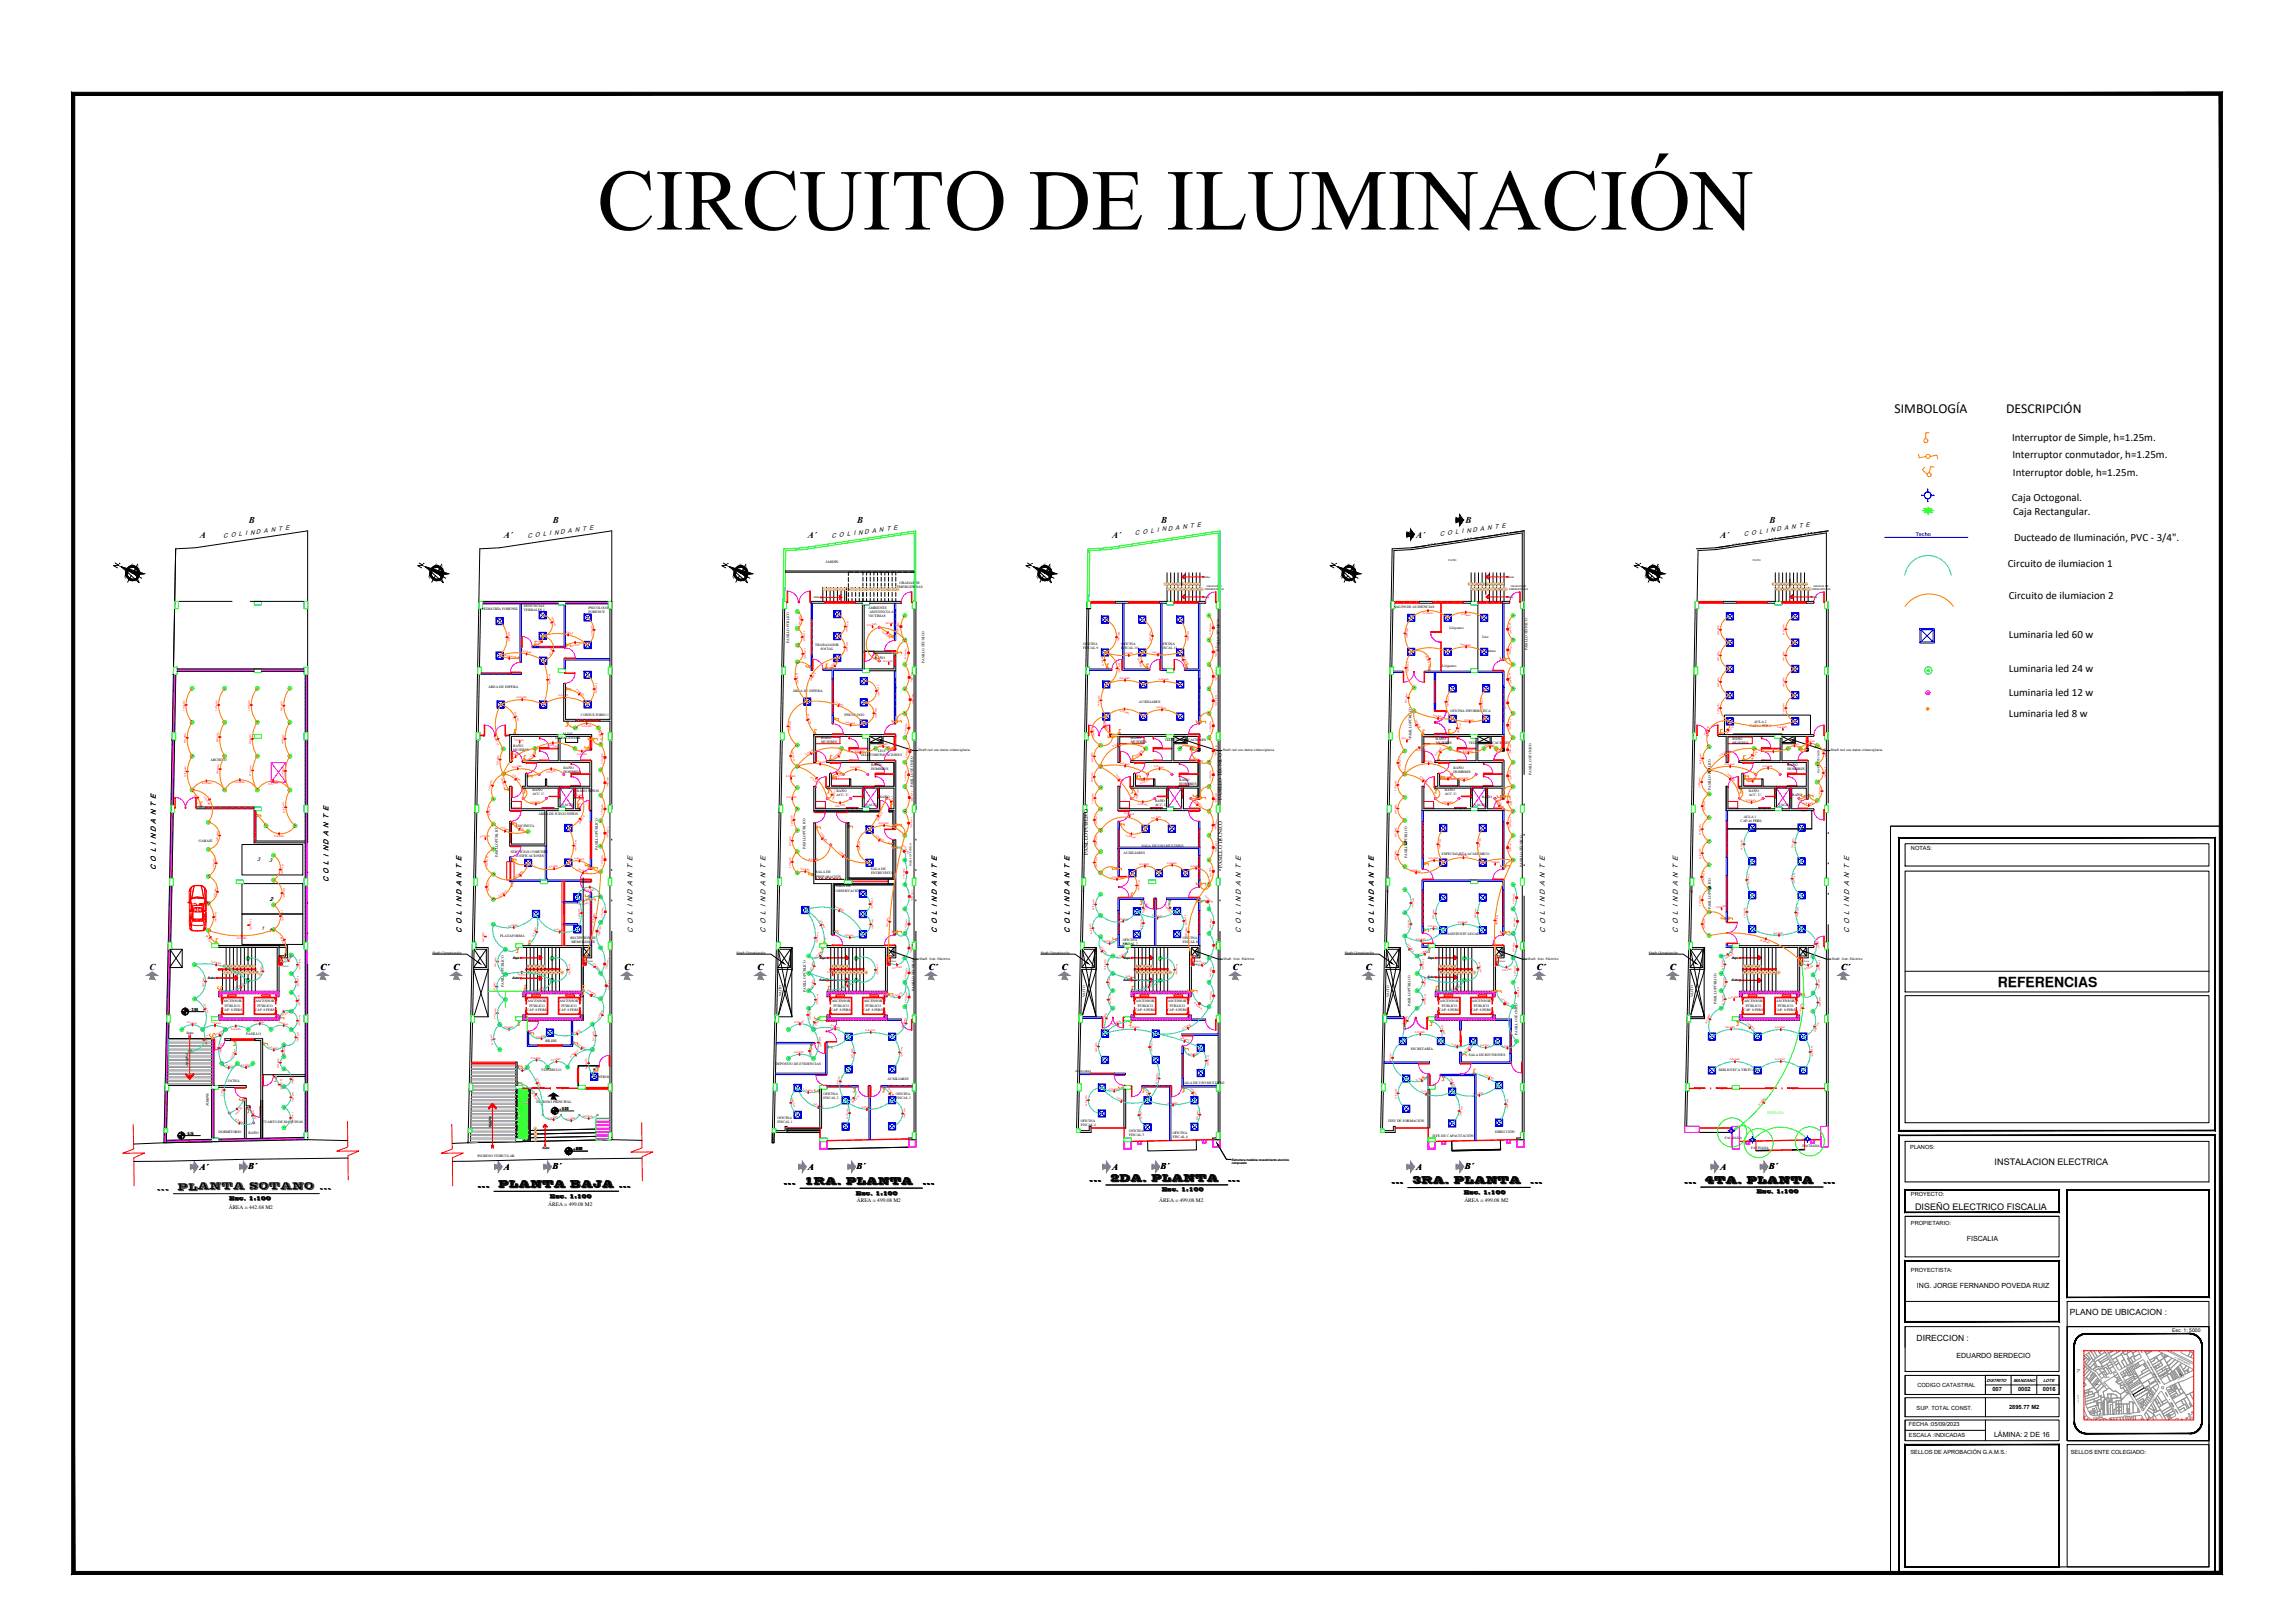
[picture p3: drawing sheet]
<svg xmlns="http://www.w3.org/2000/svg" width="1189mm" height="841mm" viewBox="0 0 1189 841" stroke-linecap="round" stroke-linejoin="round" font-family="sans-serif">
<defs><g id="words">
<text font-size="45" x="310" y="119">CIRCUITO DE ILUMINACIÓN</text>
<text font-size="7.2" x="1035" y="511">REFERENCIAS</text>
<g font-size="7.1">
<text x="982" y="214">SIMBOLOGÍA</text>
<text x="1040" y="214">DESCRIPCIÓN</text>
</g>
<g font-size="5.7">
<text x="1043" y="228">Interruptor de Simple, h=1.25m.</text>
<text x="1043" y="237">Interruptor conmutador, h=1.25m.</text>
<text x="1043" y="247">Interruptor doble, h=1.25m.</text>
<text x="1043" y="260">Caja Octogonal.</text>
<text x="1043" y="267">Caja Rectangular.</text>
<text x="1044" y="280">Ducteado de Iluminación, PVC - 3/4&quot;.</text>
<text x="1041" y="294">Circuito de ilumiacion 1</text>
<text x="58" y="296">N.</text>
<text x="216" y="296">N.</text>
<text x="373" y="296">N.</text>
<text x="531" y="296">N.</text>
<text x="688" y="296">N.</text>
<text x="846" y="296">N.</text>
<text x="1041" y="310">Circuito de ilumiacion 2</text>
<text x="1041" y="331">Luminaria led 60 w</text>
<text x="1041" y="348">Luminaria led 24 w</text>
<text x="1041" y="361">Luminaria led 12 w</text>
<text x="1041" y="372">Luminaria led 8 w</text>
</g>
<g font-size="5.2">
<text x="575" y="612">2DA. PLANTA</text>
<text x="92" y="616">PLANTA SOTANO ...</text>
<text x="258" y="615">PLANTA BAJA ...</text>
<text x="417" y="614">1RA. PLANTA</text>
<text x="732" y="613">3RA. PLANTA</text>
<text x="884" y="613">4TA. PLANTA</text>
</g>
<g font-size="4.7">
<text x="129" y="271">B</text>
<text x="287" y="271">B</text>
<text x="444" y="271">B</text>
<text x="602" y="271">B</text>
<text x="759" y="271">B</text>
<text x="917" y="271">B</text>
<text x="104" y="279">A</text>
<text x="261" y="279">A´</text>
<text x="419" y="279">A´</text>
<text x="576" y="279">A´</text>
<text x="734" y="279">A´</text>
<text x="892" y="279">A´</text>
<text x="77" y="503">C</text>
<text x="166" y="503">C´</text>
<text x="235" y="503">C</text>
<text x="324" y="503">C´</text>
<text x="393" y="503">C</text>
<text x="481" y="503">C´</text>
<text x="550" y="503">C</text>
<text x="639" y="503">C´</text>
<text x="708" y="503">C</text>
<text x="797" y="503">C´</text>
<text x="865" y="503">C</text>
<text x="954" y="503">C´</text>
<text x="129" y="606">B´</text>
<text x="286" y="606">B´</text>
<text x="444" y="606">B´</text>
<text x="601" y="606">B´</text>
<text x="759" y="606">B´</text>
<text x="917" y="606">B´</text>
<text x="1034" y="604">INSTALACION ELECTRICA</text>
<text x="103" y="606">A´</text>
<text x="261" y="606">A</text>
<text x="419" y="606">A</text>
<text x="565" y="612">...</text>
<text x="576" y="606">A</text>
<text x="636" y="612">...</text>
<text x="734" y="606">A</text>
<text x="892" y="606">A</text>
<text x="81" y="616">...</text>
<text x="247" y="615">...</text>
<text x="406" y="614">...</text>
<text x="478" y="613">...</text>
<text x="721" y="613">...</text>
<text x="793" y="613">...</text>
<text x="873" y="613">...</text>
<text x="945" y="613">...</text>
<text x="992" y="627">DISEÑO ELECTRICO FISCALIA</text>
</g>
<g font-size="4.4">
<text x="1073" y="681">PLANO DE UBICACION :</text>
<text x="993" y="695">DIRECCION :</text>
</g>
<g font-size="3.7">
<text x="81" y="451" transform="rotate(-90 81 451)">C O L I N D A N T E</text>
<text x="170" y="457" transform="rotate(-90 170 457)">C O L I N D A N T E</text>
<text x="239" y="483" transform="rotate(-90 239 483)">C O L I N D A N T E</text>
<text x="328" y="483" transform="rotate(-90 328 483)">C O L I N D A N T E</text>
<text x="397" y="483" transform="rotate(-90 397 483)">C O L I N D A N T E</text>
<text x="485" y="483" transform="rotate(-90 485 483)">C O L I N D A N T E</text>
<text x="554" y="483" transform="rotate(-90 554 483)">C O L I N D A N T E</text>
<text x="643" y="483" transform="rotate(-90 643 483)">C O L I N D A N T E</text>
<text x="712" y="483" transform="rotate(-90 712 483)">C O L I N D A N T E</text>
<text x="801" y="483" transform="rotate(-90 801 483)">C O L I N D A N T E</text>
<text x="870" y="483" transform="rotate(-90 870 483)">C O L I N D A N T E</text>
<text x="958" y="483" transform="rotate(-90 958 483)">C O L I N D A N T E</text>
<text x="1019" y="643">FISCALIA</text>
<text x="993" y="668">ING. JORGE FERNANDO POVEDA RUIZ</text>
<text x="1014" y="704">EDUARDO BERDECIO</text>
<text x="1033" y="745">LÁMINA: 2 DE 16</text>
</g>
<g font-size="3.3">
<text x="116" y="279" transform="rotate(-8 116 279)">C O L I N D A N T E</text>
<text x="273" y="279" transform="rotate(-8 273 279)">C O L I N D A N T E</text>
<text x="431" y="279" transform="rotate(-8 431 279)">C O L I N D A N T E</text>
<text x="588" y="277" transform="rotate(-8 588 277)">C O L I N D A N T E</text>
<text x="746" y="278" transform="rotate(-8 746 278)">C O L I N D A N T E</text>
<text x="904" y="278" transform="rotate(-8 904 278)">C O L I N D A N T E</text>
</g>
<g font-size="3">
<text x="1033" y="721">007</text>
<text x="1046" y="721">0002</text>
<text x="1059" y="721">0016</text>
<text x="1041" y="730">2895.77 M2</text>
</g>
<g font-size="2.9">
<text x="990" y="440">NOTAS:</text>
<text x="990" y="596">PLANOS:</text>
<text x="990" y="620">PROYECTO:</text>
<text x="990" y="635">PROPIETARIO:</text>
<text x="990" y="659">PROYECTISTA:</text>
<text x="994" y="719">CODIGO CATASTRAL</text>
<text x="993" y="731">SUP. TOTAL CONST.</text>
<text x="989" y="739">FECHA :05/09/2023</text>
<text x="989" y="745">ESCALA :INDICADAS</text>
<text x="990" y="754">SELLOS DE APROBACIÓN G.A.M.S.:</text>
<text x="1073" y="754">SELLOS ENTE COLEGIADO:</text>
</g>
<g font-size="2.8">
<text x="633" y="415" transform="rotate(-90 633 415)">PASILLO TÉCNICO</text>
<text x="564" y="443" transform="rotate(-90 564 443)">PASILLO PÚBLICO</text>
<text x="133" y="446">3</text>
<text x="139" y="447">3</text>
<text x="633" y="450" transform="rotate(-90 633 450)">PASILLO TÉCNICO</text>
<text x="140" y="467">2</text>
<text x="135" y="482">1</text>
<text x="139" y="483">1</text>
<text x="602" y="617">Esc. 1:100</text>
<text x="119" y="622">Esc. 1:100</text>
<text x="285" y="621">Esc. 1:100</text>
<text x="444" y="619">Esc. 1:100</text>
<text x="444" y="623">ÁREA = 499.08 M2</text>
<text x="601" y="623">ÁREA = 499.08 M2</text>
<text x="759" y="619">Esc. 1:100</text>
<text x="759" y="623">ÁREA = 499.08 M2</text>
<text x="910" y="618">Esc. 1:100</text>
<text x="119" y="626">ÁREA = 442.68 M2</text>
<text x="284" y="625">ÁREA = 499.08 M2</text>
</g>
<text font-size="2.7" fill="#00f" x="993" y="278">Techo</text>
<text font-size="2.6" x="1126" y="690">Esc. 1: 5000</text>
<g font-size="2.3">
<text x="98" y="524">- 2.64</text>
<text x="290" y="575">± 0.00</text>
<text x="96" y="588">- 5.15</text>
<text x="297" y="596">± 0.00</text>
<text x="1029" y="716">DISTRITO</text>
<text x="1043" y="716">MANZANO</text>
<text x="1059" y="716">LOTE</text>
</g>
<g font-size="1.9">
<text x="428" y="291">JARDÍN</text>
<text x="465" y="305">EMERGENCIAS</text>
<text x="466" y="302">GRADAS DE</text>
<text x="250" y="316">PEDIATRÍA FORENSE</text>
<text x="271" y="317">VERBALES 1</text>
<text x="271" y="315">DENUNCIAS</text>
<text x="305" y="315">PSICOLOGO</text>
<text x="305" y="317">FORENCE</text>
<text x="450" y="315">AMBIENTE</text>
<text x="451" y="318">ASISTENCIA A</text>
<text x="722" y="315">SALÓN DE AUDIENCIAS</text>
<text x="450" y="320">VICTIMAS</text>
<text x="751" y="326">Litigantes</text>
<text x="409" y="333" transform="rotate(-90 409 333)">PASILLO PÚBLICO</text>
<text x="422" y="335">TRABAJADOR</text>
<text x="561" y="334">OFICINA</text>
<text x="581" y="334">OFICINA</text>
<text x="601" y="334">OFICINA</text>
<text x="768" y="331">Juez</text>
<text x="425" y="337">SOCIAL</text>
<text x="453" y="341">BAÑO</text>
<text x="561" y="336">FISCAL 9</text>
<text x="581" y="336">FISCAL 10</text>
<text x="601" y="336">FISCAL 11</text>
<text x="632" y="337" transform="rotate(-90 632 337)">PASILLO TÉCNICO</text>
<text x="770" y="338">Tarima</text>
<text x="792" y="337" transform="rotate(-90 792 337)">PASILLO TÉCNICO</text>
<text x="479" y="343" transform="rotate(-90 479 343)">PASILLO TÉCNICO</text>
<text x="747" y="345">Litigantes</text>
<text x="253" y="357">ÁREA DE ESPERA</text>
<text x="411" y="359">ÁREA DE ESPERA</text>
<text x="590" y="364">AUXILIARES</text>
<text x="301" y="371">CONSULTORIO 1</text>
<text x="438" y="371">PSICÓLOGO</text>
<text x="752" y="369">OFICINA INFORMÁTICA</text>
<text x="907" y="376">CAP.60 PERS.</text>
<text x="909" y="375">AULA 2</text>
<text x="288" y="383">DATA CENTER</text>
<text x="292" y="381">M.D.F.</text>
<text x="426" y="383">BAÑO</text>
<text x="586" y="383">BAÑO</text>
<text x="732" y="383" transform="rotate(-90 732 383)">PASILLO PÚBLICO</text>
<text x="744" y="383">BAÑO</text>
<text x="898" y="383">BAÑO</text>
<text x="266" y="387">BAÑO</text>
<text x="266" y="389">MUJERES</text>
<text x="426" y="385">MUJERES</text>
<text x="455" y="390">I.D.F.</text>
<text x="586" y="385">MUJERES</text>
<text x="604" y="384">TELECOMUNICACIONES</text>
<text x="744" y="386">MUJERES</text>
<text x="761" y="386">TELECOMUNICACIONES</text>
<text x="898" y="385">MUJERES</text>
<text x="109" y="394">ARCHIVO</text>
<text x="446" y="392">TELECOMUNICACIONES</text>
<text x="292" y="399">BAÑO</text>
<text x="292" y="401">HOMBRES</text>
<text x="451" y="397">BAÑO</text>
<text x="451" y="399">HOMBRES</text>
<text x="753" y="399">BAÑO</text>
<text x="753" y="401">HOMBRES</text>
<text x="794" y="401" transform="rotate(-90 794 401)">PASILLO TÉCNICO</text>
<text x="926" y="397">BAÑO</text>
<text x="926" y="399">HOMBRES</text>
<text x="611" y="407">HOMBRES</text>
<text x="611" y="405">BAÑO</text>
<text x="276" y="410">BAÑO</text>
<text x="276" y="412">ACC. U.</text>
<text x="299" y="410">BAÑO NIÑOS</text>
<text x="434" y="410">BAÑO</text>
<text x="434" y="413">ACC. U.</text>
<text x="456" y="413">BAÑO</text>
<text x="473" y="408" transform="rotate(-90 473 408)">PASILLO TÉCNICO</text>
<text x="749" y="410">BAÑO</text>
<text x="749" y="412">ACC. U.</text>
<text x="768" y="414">BAÑO</text>
<text x="887" y="409" transform="rotate(-90 887 409)">PASILLO PÚBLICO</text>
<text x="906" y="410">BAÑO</text>
<text x="906" y="412">ACC. U.</text>
<text x="929" y="413">BAÑO</text>
<text x="291" y="418">VACIO</text>
<text x="449" y="418">VACIO</text>
<text x="599" y="416">BAÑO</text>
<text x="599" y="418">ACC. U.</text>
<text x="764" y="418">VACIO</text>
<text x="922" y="418">VACIO</text>
<text x="279" y="422">ÁREA DE JUEGO NIÑOS</text>
<text x="902" y="426">CAP.44 PERS.</text>
<text x="904" y="424">AULA 1</text>
<text x="268" y="429">COCINETA</text>
<text x="103" y="436">GARAJE</text>
<text x="265" y="442">SERVICIOS COMUNES</text>
<text x="310" y="440" transform="rotate(-90 310 440)">PASILLO PÚBLICO</text>
<text x="417" y="440" transform="rotate(-90 417 440)">PASILLO PÚBLICO</text>
<text x="582" y="443">AUXILIARES</text>
<text x="592" y="439">SALA DE USO MULTIPLE</text>
<text x="747" y="443">ESPECIALISTA ACADEMICO</text>
<text x="258" y="444" transform="rotate(-90 258 444)">PASILLO PÚBLICO</text>
<text x="267" y="444">NOTIFICACIONES</text>
<text x="729" y="444" transform="rotate(-90 729 444)">PASILLO PÚBLICO</text>
<text x="789" y="449" transform="rotate(-90 789 449)">PASILLO TÉCNICO</text>
<text x="423" y="452">SALA DE</text>
<text x="423" y="455">PREPARACIÓN</text>
<text x="451" y="451">SALA DE</text>
<text x="451" y="453">ENTREVISTA</text>
<text x="433" y="460">SALA DE</text>
<text x="433" y="462">OBSERVACIÓN</text>
<text x="887" y="471" transform="rotate(-90 887 471)">PASILLO PÚBLICO</text>
<text x="259" y="485">PLATAFORMA</text>
<text x="750" y="485">ASISTENTE LEGAL</text>
<text x="296" y="486">RECEPCIÓN DE</text>
<text x="296" y="488">MEMORIALES</text>
<text x="582" y="488">OFICINA</text>
<text x="582" y="490">FISCAL 7</text>
<text x="613" y="487">OFICINA</text>
<text x="613" y="489">FISCAL 8</text>
<text x="261" y="511" transform="rotate(-90 261 511)">PASILLO PÚBLICO</text>
<text x="418" y="514" transform="rotate(-90 418 514)">PASILLO PÚBLICO</text>
<text x="474" y="513" transform="rotate(-90 474 513)">PASILLO TÉCNICO</text>
<text x="116" y="519">ASCENSOR</text>
<text x="117" y="522">PÚBLICO</text>
<text x="132" y="519">ASCENSOR</text>
<text x="133" y="522">PÚBLICO</text>
<text x="273" y="519">ASCENSOR</text>
<text x="274" y="522">PÚBLICO</text>
<text x="290" y="519">ASCENSOR</text>
<text x="291" y="522">PÚBLICO</text>
<text x="405" y="516" transform="rotate(-90 405 516)">VACÍO</text>
<text x="431" y="519">ASCENSOR</text>
<text x="432" y="522">PÚBLICO</text>
<text x="448" y="519">ASCENSOR</text>
<text x="449" y="522">PÚBLICO</text>
<text x="562" y="517" transform="rotate(-90 562 517)">VACÍO</text>
<text x="589" y="519">ASCENSOR</text>
<text x="590" y="522">PÚBLICO</text>
<text x="605" y="519">ASCENSOR</text>
<text x="606" y="522">PÚBLICO</text>
<text x="720" y="517" transform="rotate(-90 720 517)">VACÍO</text>
<text x="731" y="522" transform="rotate(-90 731 522)">PASILLO PÚBLICO</text>
<text x="746" y="519">ASCENSOR</text>
<text x="747" y="522">PÚBLICO</text>
<text x="763" y="519">ASCENSOR</text>
<text x="764" y="522">PÚBLICO</text>
<text x="878" y="517" transform="rotate(-90 878 517)">VACÍO</text>
<text x="890" y="521" transform="rotate(-90 890 521)">PASILLO PÚBLICO</text>
<text x="904" y="519">ASCENSOR</text>
<text x="905" y="522">PÚBLICO</text>
<text x="920" y="519">ASCENSOR</text>
<text x="921" y="522">PÚBLICO</text>
<text x="115" y="524">CAP. 8 PERS.</text>
<text x="132" y="524">CAP. 8 PERS.</text>
<text x="273" y="524">CAP. 8 PERS.</text>
<text x="290" y="524">CAP. 8 PERS.</text>
<text x="431" y="524">CAP. 8 PERS.</text>
<text x="447" y="524">CAP. 8 PERS.</text>
<text x="588" y="524">CAP. 8 PERS.</text>
<text x="605" y="524">CAP. 8 PERS.</text>
<text x="746" y="524">CAP. 8 PERS.</text>
<text x="762" y="524">CAP. 8 PERS.</text>
<text x="903" y="524">CAP. 8 PERS.</text>
<text x="920" y="524">CAP. 8 PERS.</text>
<text x="128" y="536">PASILLO</text>
<text x="283" y="540">RR.HH.</text>
<text x="787" y="536" transform="rotate(-90 787 536)">PASILLO TÉCNICO</text>
<text x="731" y="544">SECRETARÍA</text>
<text x="761" y="547">SALA DE REUNIONES</text>
<text x="98" y="552" transform="rotate(-90 98 552)">RAMPA</text>
<text x="281" y="555">VESTÍBULO</text>
<text x="402" y="552">DEPÓSITO DE EVIDENCIAS</text>
<text x="891" y="555">BIBLIOTECA VIRTUAL</text>
<text x="117" y="561">COCINA</text>
<text x="307" y="559">CONTROL</text>
<text x="460" y="559">AUXILIARES</text>
<text x="613" y="562">SALA DE USO MULTIPLE</text>
<text x="427" y="567">OFICINA</text>
<text x="427" y="569">FISCAL 2</text>
<text x="464" y="567">OFICINA</text>
<text x="464" y="569">FISCAL 3</text>
<text x="108" y="573" transform="rotate(-90 108 573)">RAMPA</text>
<text x="278" y="572">INGRESO PRINCIPAL</text>
<text x="136" y="582">CUARTO DE MAQUINAS</text>
<text x="403" y="580">OFICINA</text>
<text x="403" y="582">FISCAL 1</text>
<text x="560" y="582">OFICINA</text>
<text x="719" y="581">JEFE DE FORMACIÓN</text>
<text x="113" y="587">DORMITORIO</text>
<text x="129" y="588">BAÑO</text>
<text x="255" y="585" transform="rotate(-90 255 585)">RAMPA</text>
<text x="560" y="584">FISCAL 4</text>
<text x="585" y="586">OFICINA</text>
<text x="608" y="588">OFICINA</text>
<text x="775" y="587">DIRECCIÓN</text>
<text x="585" y="589">FISCAL 5</text>
<text x="608" y="590">FISCAL 6</text>
<text x="742" y="589">JEFE DE CAPACITACIÓN</text>
<text x="894" y="590">FACHADA</text>
<text x="247" y="599">INGRESO VEHICULAR</text>
<text x="908" y="596">FACHADA</text>
<text x="934" y="595">FACHADA</text>
</g>
<text font-size="1.9" fill="#37dd00" x="916" y="577">TERRAZA</text>
<g font-size="1.7">
<text x="266" y="497">Baja</text>
<text x="425" y="497">Baja</text>
<text x="582" y="497">Baja</text>
<text x="740" y="497">Baja</text>
<text x="898" y="497">Baja</text>
<text x="108" y="507">Sube</text>
<text x="265" y="507">Sube</text>
<text x="424" y="508">Sube</text>
<text x="582" y="508">Sube</text>
<text x="740" y="507">Sube</text>
<text x="897" y="508">Sube</text>
<text x="96" y="536">Sube</text>
<text x="281" y="595">Sube</text>
</g>
<g font-size="1.6">
<text x="476" y="389">Shaft red vos-datos-videovigilacia</text>
<text x="634" y="389">Shaft red vos-datos-videovigilacia</text>
<text x="949" y="389">Shaft red vos-datos-videovigilacia</text>
<text x="224" y="494">Shaft Climatización</text>
<text x="382" y="494">Shaft Climatización</text>
<text x="476" y="498">Shaft</text>
<text x="482" y="498">Inst. Eléctrico</text>
<text x="539" y="494">Shaft Climatización</text>
<text x="634" y="498">Shaft</text>
<text x="639" y="498">Inst. Eléctrico</text>
<text x="697" y="494">Shaft Climatización</text>
<text x="792" y="498">Shaft</text>
<text x="797" y="498">Inst. Eléctrico</text>
<text x="855" y="494">Shaft Climatización</text>
<text x="949" y="498">Shaft</text>
<text x="955" y="498">Inst. Eléctrico</text>
<text x="638" y="601">Estructura metálica revestimiento aluminio</text>
<text x="638" y="603">compuesto</text>
</g>
<g font-size="1.5" fill="#f00">
<text x="286" y="320" transform="rotate(73 286 320)">2x14AWG</text>
<text x="439" y="322" transform="rotate(98 439 322)">2x14AWG</text>
<text x="459" y="323" transform="rotate(-3 459 323)">2x14AWG</text>
<text x="737" y="318" transform="rotate(3 737 318)">2x14AWG</text>
<text x="757" y="319" transform="rotate(7 757 319)">2x14AWG</text>
<text x="782" y="323" transform="rotate(87 782 323)">4x14AWG</text>
<text x="263" y="327" transform="rotate(88 263 327)">2x14AWG</text>
<text x="292" y="328" transform="rotate(15 292 328)">2x14AWG</text>
<text x="307" y="329" transform="rotate(-92 307 329)">2x14AWG</text>
<text x="415" y="324" transform="rotate(-88 415 324)">2x14AWG</text>
<text x="416" y="327" transform="rotate(92 416 327)">2x14AWG</text>
<text x="449" y="324" transform="rotate(-2 449 324)">2x14AWG</text>
<text x="457" y="328" transform="rotate(37 457 328)">2x14AWG</text>
<text x="466" y="328" transform="rotate(-84 466 328)">4x14AWG</text>
<text x="579" y="327" transform="rotate(94 579 327)">2x14AWG</text>
<text x="615" y="327" transform="rotate(92 615 327)">2x14AWG</text>
<text x="628" y="329" transform="rotate(-88 628 329)">4x14AWG</text>
<text x="729" y="325" transform="rotate(95 729 325)">2x14AWG</text>
<text x="891" y="329" transform="rotate(-90 891 329)">2x14AWG</text>
<text x="925" y="329" transform="rotate(-88 925 329)">2x14AWG</text>
<text x="278" y="334" transform="rotate(-53 278 334)">2x14AWG</text>
<text x="296" y="335" transform="rotate(-15 296 335)">2x14AWG</text>
<text x="417" y="336" transform="rotate(92 417 336)">2x14AWG</text>
<text x="439" y="333" transform="rotate(92 439 333)">2x14AWG</text>
<text x="597" y="332" transform="rotate(-88 597 332)">2x14AWG</text>
<text x="630" y="335" transform="rotate(92 630 335)">4x14AWG</text>
<text x="757" y="334" transform="rotate(2 757 334)">2x14AWG</text>
<text x="783" y="334" transform="rotate(99 783 334)">4x14AWG</text>
<text x="261" y="340" transform="rotate(9 261 340)">2x14AWG</text>
<text x="270" y="338" transform="rotate(13 270 338)">2x14AWG</text>
<text x="285" y="340" transform="rotate(-75 285 340)">2x14AWG</text>
<text x="470" y="341" transform="rotate(-86 470 341)">4x14AWG</text>
<text x="582" y="339" transform="rotate(-3 582 339)">2x14AWG</text>
<text x="597" y="339" transform="rotate(4 597 339)">2x14AWG</text>
<text x="613" y="339" transform="rotate(69 613 339)">2x14AWG</text>
<text x="430" y="346" transform="rotate(-40 430 346)">2x14AWG</text>
<text x="458" y="343" transform="rotate(-2 458 343)">2x14AWG</text>
<text x="572" y="345" transform="rotate(-97 572 345)">2x14AWG</text>
<text x="580" y="343" transform="rotate(90 580 343)">2x14AWG</text>
<text x="592" y="346" transform="rotate(-109 592 346)">2x14AWG</text>
<text x="630" y="347" transform="rotate(92 630 347)">4x14AWG</text>
<text x="729" y="343" transform="rotate(93 729 343)">2x14AWG</text>
<text x="741" y="344" transform="rotate(-109 741 344)">2x14AWG</text>
<text x="891" y="343" transform="rotate(-88 891 343)">2x14AWG</text>
<text x="925" y="343" transform="rotate(-88 925 343)">2x14AWG</text>
<text x="284" y="349" transform="rotate(89 284 349)">2x14AWG</text>
<text x="413" y="349" transform="rotate(85 413 349)">2x14AWG</text>
<text x="422" y="348" transform="rotate(122 422 348)">2x14AWG</text>
<text x="472" y="348" transform="rotate(96 472 348)">4x14AWG</text>
<text x="580" y="352" transform="rotate(2 580 352)">2x14AWG</text>
<text x="600" y="352" transform="rotate(4 600 352)">2x14AWG</text>
<text x="782" y="349" transform="rotate(82 782 349)">4x14AWG</text>
<text x="298" y="357" transform="rotate(38 298 357)">2x14AWG</text>
<text x="309" y="354" transform="rotate(90 309 354)">2x14AWG</text>
<text x="455" y="355" transform="rotate(86 455 355)">2x14AWG</text>
<text x="473" y="359" transform="rotate(88 473 359)">4x14AWG</text>
<text x="891" y="356" transform="rotate(-88 891 356)">2x14AWG</text>
<text x="925" y="356" transform="rotate(-88 925 356)">2x14AWG</text>
<text x="268" y="362" transform="rotate(2 268 362)">2x14AWG</text>
<text x="289" y="361" transform="rotate(-1 289 361)">2x14AWG</text>
<text x="432" y="364" transform="rotate(23 432 364)">2x14AWG</text>
<text x="570" y="366" transform="rotate(-88 570 366)">2x14AWG</text>
<text x="630" y="360" transform="rotate(92 630 360)">4x14AWG</text>
<text x="729" y="364" transform="rotate(-83 729 364)">2x14AWG</text>
<text x="750" y="361" transform="rotate(97 750 361)">2x14AWG</text>
<text x="768" y="362" transform="rotate(92 768 362)">2x14AWG</text>
<text x="96" y="368" transform="rotate(-88 96 368)">2x14AWG</text>
<text x="113" y="368" transform="rotate(-88 113 368)">2x14AWG</text>
<text x="129" y="368" transform="rotate(-88 129 368)">2x14AWG</text>
<text x="146" y="369" transform="rotate(-90 146 369)">2x14AWG</text>
<text x="266" y="369" transform="rotate(69 266 369)">2x14AWG</text>
<text x="418" y="370" transform="rotate(76 418 370)">2x14AWG</text>
<text x="454" y="367" transform="rotate(92 454 367)">2x14AWG</text>
<text x="580" y="369" transform="rotate(15 580 369)">2x14AWG</text>
<text x="599" y="367" transform="rotate(2 599 367)">2x14AWG</text>
<text x="743" y="371" transform="rotate(9 743 371)">2x14AWG</text>
<text x="781" y="367" transform="rotate(-93 781 367)">4x14AWG</text>
<text x="891" y="370" transform="rotate(-88 891 370)">2x14AWG</text>
<text x="925" y="370" transform="rotate(-88 925 370)">2x14AWG</text>
<text x="301" y="377">2x14AWG</text>
<text x="409" y="374" transform="rotate(92 409 374)">2x14AWG</text>
<text x="438" y="375" transform="rotate(8 438 375)">2x14AWG</text>
<text x="566" y="376" transform="rotate(92 566 376)">2x14AWG</text>
<text x="572" y="374" transform="rotate(76 572 374)">2x14AWG</text>
<text x="733" y="373" transform="rotate(66 733 373)">2x14AWG</text>
<text x="757" y="375" transform="rotate(107 757 375)">2x14AWG</text>
<text x="759" y="373" transform="rotate(2 759 373)">2x14AWG</text>
<text x="782" y="373" transform="rotate(92 782 373)">4x14AWG</text>
<text x="898" y="376" transform="rotate(129 898 376)">2x14AWG</text>
<text x="921" y="377" transform="rotate(-2 921 377)">2x14AWG</text>
<text x="266" y="384" transform="rotate(2 266 384)">2x14AWG</text>
<text x="312" y="383" transform="rotate(-103 312 383)">2x14AWG</text>
<text x="469" y="380" transform="rotate(-81 469 380)">4x14AWG</text>
<text x="628" y="379" transform="rotate(-88 628 379)">4x14AWG</text>
<text x="726" y="383" transform="rotate(5 726 383)">2x14AWG</text>
<text x="884" y="381" transform="rotate(-64 884 381)">2x14AWG</text>
<text x="96" y="385" transform="rotate(-86 96 385)">2x14AWG</text>
<text x="113" y="385" transform="rotate(-85 113 385)">2x14AWG</text>
<text x="130" y="386" transform="rotate(-88 130 386)">2x14AWG</text>
<text x="147" y="386" transform="rotate(-88 147 386)">2x14AWG</text>
<text x="258" y="386" transform="rotate(-110 258 386)">2x14AWG</text>
<text x="284" y="386" transform="rotate(8 284 386)">2x14AWG</text>
<text x="443" y="389">2x14AWG</text>
<text x="455" y="386" transform="rotate(-2 455 386)">2x14AWG</text>
<text x="577" y="387" transform="rotate(-21 577 387)">2x14AWG</text>
<text x="614" y="387" transform="rotate(5 614 387)">2x14AWG</text>
<text x="630" y="386" transform="rotate(96 630 386)">4x14AWG</text>
<text x="734" y="389">2x14AWG</text>
<text x="758" y="390">2x14AWG</text>
<text x="769" y="386" transform="rotate(5 769 386)">2x14AWG</text>
<text x="782" y="385" transform="rotate(92 782 385)">4x14AWG</text>
<text x="910" y="389" transform="rotate(125 910 389)">2x14AWG</text>
<text x="916" y="389" transform="rotate(-1 916 389)">2x14AWG</text>
<text x="927" y="386" transform="rotate(2 927 386)">2x14AWG</text>
<text x="935" y="385" transform="rotate(2 935 385)">2x14AWG</text>
<text x="945" y="387" transform="rotate(83 945 387)">2x14AWG</text>
<text x="264" y="391" transform="rotate(-2 264 391)">2x14AWG</text>
<text x="275" y="394" transform="rotate(-54 275 394)">2x14AWG</text>
<text x="299" y="391">2x14AWG</text>
<text x="312" y="396" transform="rotate(-88 312 396)">4x14AWG</text>
<text x="412" y="394" transform="rotate(-100 412 394)">2x14AWG</text>
<text x="418" y="391" transform="rotate(-28 418 391)">2x14AWG</text>
<text x="422" y="395" transform="rotate(10 422 395)">2x14AWG</text>
<text x="432" y="393" transform="rotate(-43 432 393)">2x14AWG</text>
<text x="470" y="393" transform="rotate(-83 470 393)">4x14AWG</text>
<text x="567" y="395" transform="rotate(-93 567 395)">2x14AWG</text>
<text x="580" y="396" transform="rotate(11 580 396)">2x14AWG</text>
<text x="589" y="392" transform="rotate(-40 589 392)">2x14AWG</text>
<text x="619" y="393" transform="rotate(29 619 393)">2x14AWG</text>
<text x="725" y="392" transform="rotate(92 725 392)">2x14AWG</text>
<text x="737" y="395" transform="rotate(2 737 395)">2x14AWG</text>
<text x="744" y="392" transform="rotate(-52 744 392)">2x14AWG</text>
<text x="882" y="396" transform="rotate(-88 882 396)">2x14AWG</text>
<text x="891" y="392" transform="rotate(-29 891 392)">2x14AWG</text>
<text x="113" y="401" transform="rotate(-81 113 401)">2x14AWG</text>
<text x="258" y="396" transform="rotate(-85 258 396)">2x14AWG</text>
<text x="265" y="398" transform="rotate(-2 265 398)">2x14AWG</text>
<text x="266" y="401" transform="rotate(43 266 401)">2x14AWG</text>
<text x="283" y="401" transform="rotate(-10 283 401)">2x14AWG</text>
<text x="441" y="398" transform="rotate(2 441 398)">2x14AWG</text>
<text x="578" y="402" transform="rotate(47 578 402)">2x14AWG</text>
<text x="598" y="398" transform="rotate(2 598 398)">2x14AWG</text>
<text x="782" y="399" transform="rotate(87 782 399)">4x14AWG</text>
<text x="894" y="396" transform="rotate(3 894 396)">2x14AWG</text>
<text x="895" y="401" transform="rotate(45 895 401)">2x14AWG</text>
<text x="913" y="397" transform="rotate(2 913 397)">2x14AWG</text>
<text x="946" y="398" transform="rotate(92 946 398)">2x14AWG</text>
<text x="96" y="403" transform="rotate(-86 96 403)">2x14AWG</text>
<text x="105" y="406">2x14AWG</text>
<text x="122" y="406">2x14AWG</text>
<text x="130" y="402" transform="rotate(-84 130 402)">2x14AWG</text>
<text x="139" y="407" transform="rotate(-10 139 407)">2x14AWG</text>
<text x="147" y="402" transform="rotate(-85 147 402)">2x14AWG</text>
<text x="315" y="403" transform="rotate(93 315 403)">4x14AWG</text>
<text x="407" y="403" transform="rotate(-3 407 403)">2x14AWG</text>
<text x="420" y="403" transform="rotate(36 420 403)">2x14AWG</text>
<text x="432" y="404" transform="rotate(-23 432 404)">2x14AWG</text>
<text x="470" y="405" transform="rotate(-87 470 405)">4x14AWG</text>
<text x="566" y="405" transform="rotate(-88 566 405)">2x14AWG</text>
<text x="591" y="406" transform="rotate(-22 591 406)">2x14AWG</text>
<text x="628" y="405" transform="rotate(-88 628 405)">4x14AWG</text>
<text x="736" y="402" transform="rotate(38 736 402)">2x14AWG</text>
<text x="748" y="403" transform="rotate(2 748 403)">2x14AWG</text>
<text x="756" y="404" transform="rotate(2 756 404)">2x14AWG</text>
<text x="905" y="405" transform="rotate(-19 905 405)">2x14AWG</text>
<text x="106" y="413" transform="rotate(54 106 413)">2x14AWG</text>
<text x="254" y="410" transform="rotate(-71 254 410)">2x14AWG</text>
<text x="262" y="408" transform="rotate(-107 262 408)">2x14AWG</text>
<text x="297" y="413" transform="rotate(-2 297 413)">2x14AWG</text>
<text x="408" y="413" transform="rotate(-2 408 413)">2x14AWG</text>
<text x="432" y="409" transform="rotate(101 432 409)">2x14AWG</text>
<text x="462" y="413" transform="rotate(68 462 413)">2x14AWG</text>
<text x="472" y="410" transform="rotate(89 472 410)">4x14AWG</text>
<text x="589" y="409" transform="rotate(98 589 409)">2x14AWG</text>
<text x="630" y="411" transform="rotate(92 630 411)">4x14AWG</text>
<text x="724" y="410" transform="rotate(-86 724 410)">2x14AWG</text>
<text x="782" y="412" transform="rotate(80 782 412)">4x14AWG</text>
<text x="881" y="408" transform="rotate(-88 881 408)">2x14AWG</text>
<text x="943" y="413" transform="rotate(-87 943 413)">2x14AWG</text>
<text x="103" y="417" transform="rotate(-106 103 417)">2x14AWG</text>
<text x="253" y="418" transform="rotate(92 253 418)">2x14AWG</text>
<text x="275" y="416" transform="rotate(-1 275 416)">2x14AWG</text>
<text x="433" y="418" transform="rotate(-6 433 418)">2x14AWG</text>
<text x="567" y="416" transform="rotate(-88 567 416)">2x14AWG</text>
<text x="590" y="417" transform="rotate(3 590 417)">2x14AWG</text>
<text x="619" y="415" transform="rotate(40 619 415)">2x14AWG</text>
<text x="748" y="416" transform="rotate(-1 748 416)">2x14AWG</text>
<text x="776" y="415" transform="rotate(48 776 415)">2x14AWG</text>
<text x="883" y="415" transform="rotate(92 883 415)">2x14AWG</text>
<text x="905" y="415" transform="rotate(2 905 415)">2x14AWG</text>
<text x="934" y="417" transform="rotate(2 934 417)">2x14AWG</text>
<text x="148" y="421" transform="rotate(-94 148 421)">2x14AWG</text>
<text x="303" y="422" transform="rotate(124 303 422)">2x14AWG</text>
<text x="312" y="422" transform="rotate(-84 312 422)">4x14AWG</text>
<text x="457" y="421" transform="rotate(120 457 421)">2x14AWG</text>
<text x="472" y="423" transform="rotate(92 472 423)">4x14AWG</text>
<text x="568" y="422" transform="rotate(92 568 422)">2x14AWG</text>
<text x="583" y="422" transform="rotate(5 583 422)">2x14AWG</text>
<text x="597" y="424" transform="rotate(-6 597 424)">2x14AWG</text>
<text x="630" y="425" transform="rotate(98 630 425)">4x14AWG</text>
<text x="724" y="422" transform="rotate(-88 724 422)">2x14AWG</text>
<text x="782" y="423" transform="rotate(92 782 423)">4x14AWG</text>
<text x="259" y="429" transform="rotate(22 259 429)">2x14AWG</text>
<text x="267" y="428" transform="rotate(30 267 428)">2x14AWG</text>
<text x="315" y="429" transform="rotate(92 315 429)">4x14AWG</text>
<text x="411" y="428" transform="rotate(-91 411 428)">2x14AWG</text>
<text x="425" y="432" transform="rotate(52 425 432)">2x14AWG</text>
<text x="455" y="427" transform="rotate(2 455 427)">2x14AWG</text>
<text x="113" y="436" transform="rotate(-88 113 436)">2x14AWG</text>
<text x="142" y="434">2x14AWG</text>
<text x="249" y="434" transform="rotate(-2 249 434)">2x14AWG</text>
<text x="298" y="435" transform="rotate(92 298 435)">2x14AWG</text>
<text x="445" y="436" transform="rotate(92 445 436)">2x14AWG</text>
<text x="454" y="433" transform="rotate(33 454 433)">2x14AWG</text>
<text x="468" y="438" transform="rotate(60 468 438)">4x14AWG</text>
<text x="568" y="433" transform="rotate(92 568 433)">2x14AWG</text>
<text x="583" y="433" transform="rotate(12 583 433)">2x14AWG</text>
<text x="630" y="436" transform="rotate(92 630 436)">4x14AWG</text>
<text x="724" y="434" transform="rotate(-88 724 434)">2x14AWG</text>
<text x="746" y="435" transform="rotate(94 746 435)">2x14AWG</text>
<text x="767" y="434" transform="rotate(96 767 434)">2x14AWG</text>
<text x="782" y="436" transform="rotate(92 782 436)">4x14AWG</text>
<text x="881" y="433" transform="rotate(-88 881 433)">2x14AWG</text>
<text x="252" y="444" transform="rotate(93 252 444)">2x14AWG</text>
<text x="410" y="439" transform="rotate(-88 410 439)">2x14AWG</text>
<text x="435" y="442" transform="rotate(34 435 442)">2x14AWG</text>
<text x="756" y="444" transform="rotate(2 756 444)">2x14AWG</text>
<text x="903" y="440" transform="rotate(-88 903 440)">2x14AWG</text>
<text x="929" y="439" transform="rotate(-84 929 439)">2x14AWG</text>
<text x="146" y="448" transform="rotate(98 146 448)">2x14AWG</text>
<text x="284" y="450" transform="rotate(-3 284 450)">2x14AWG</text>
<text x="298" y="445" transform="rotate(10 298 445)">2x14AWG</text>
<text x="312" y="449" transform="rotate(-86 312 449)">4x14AWG</text>
<text x="410" y="450" transform="rotate(-88 410 450)">2x14AWG</text>
<text x="419" y="446" transform="rotate(-2 419 446)">2x14AWG</text>
<text x="568" y="444" transform="rotate(92 568 444)">2x14AWG</text>
<text x="590" y="448" transform="rotate(-2 590 448)">2x14AWG</text>
<text x="605" y="448" transform="rotate(2 605 448)">2x14AWG</text>
<text x="617" y="449" transform="rotate(2 617 449)">2x14AWG</text>
<text x="724" y="446" transform="rotate(-88 724 446)">2x14AWG</text>
<text x="740" y="445" transform="rotate(-1 740 445)">2x14AWG</text>
<text x="772" y="447" transform="rotate(5 772 447)">2x14AWG</text>
<text x="882" y="445" transform="rotate(-93 882 445)">2x14AWG</text>
<text x="111" y="450" transform="rotate(-86 111 450)">2x14AWG</text>
<text x="267" y="455" transform="rotate(-36 267 455)">2x14AWG</text>
<text x="300" y="451" transform="rotate(18 300 451)">2x14AWG</text>
<text x="415" y="451" transform="rotate(8 415 451)">2x14AWG</text>
<text x="469" y="455" transform="rotate(-88 469 455)">4x14AWG</text>
<text x="576" y="455" transform="rotate(2 576 455)">2x14AWG</text>
<text x="628" y="455" transform="rotate(-91 628 455)">4x14AWG</text>
<text x="731" y="451" transform="rotate(5 731 451)">2x14AWG</text>
<text x="883" y="452" transform="rotate(92 883 452)">2x14AWG</text>
<text x="906" y="453" transform="rotate(89 906 453)">2x14AWG</text>
<text x="929" y="452" transform="rotate(92 929 452)">2x14AWG</text>
<text x="147" y="460" transform="rotate(94 147 460)">2x14AWG</text>
<text x="253" y="457" transform="rotate(92 253 457)">2x14AWG</text>
<text x="303" y="462" transform="rotate(-5 303 462)">2x14AWG</text>
<text x="472" y="461" transform="rotate(92 472 461)">4x14AWG</text>
<text x="590" y="456" transform="rotate(94 590 456)">2x14AWG</text>
<text x="111" y="465" transform="rotate(-79 111 465)">2x14AWG</text>
<text x="258" y="465" transform="rotate(-34 258 465)">2x14AWG</text>
<text x="452" y="466" transform="rotate(91 452 466)">2x14AWG</text>
<text x="624" y="464" transform="rotate(46 624 464)">4x14AWG</text>
<text x="732" y="465" transform="rotate(98 732 465)">2x14AWG</text>
<text x="111" y="472" transform="rotate(92 111 472)">2x14AWG</text>
<text x="146" y="472" transform="rotate(86 146 472)">2x14AWG</text>
<text x="300" y="469" transform="rotate(-3 300 469)">2x14AWG</text>
<text x="433" y="470" transform="rotate(24 433 470)">2x14AWG</text>
<text x="567" y="472" transform="rotate(-88 567 472)">2x14AWG</text>
<text x="594" y="468" transform="rotate(116 594 468)">2x14AWG</text>
<text x="607" y="473" transform="rotate(-123 607 473)">2x14AWG</text>
<text x="785" y="468" transform="rotate(-86 785 468)">4x14AWG</text>
<text x="881" y="469" transform="rotate(-88 881 469)">2x14AWG</text>
<text x="889" y="470" transform="rotate(-2 889 470)">2x14AWG</text>
<text x="931" y="470" transform="rotate(92 931 470)">2x14AWG</text>
<text x="130" y="476" transform="rotate(90 130 476)">2x14AWG</text>
<text x="301" y="476" transform="rotate(-88 301 476)">2x14AWG</text>
<text x="308" y="478" transform="rotate(-78 308 478)">2x14AWG</text>
<text x="311" y="480" transform="rotate(102 311 480)">4x14AWG</text>
<text x="312" y="475" transform="rotate(-82 312 475)">4x14AWG</text>
<text x="425" y="477" transform="rotate(64 425 477)">2x14AWG</text>
<text x="452" y="476" transform="rotate(92 452 476)">2x14AWG</text>
<text x="579" y="476" transform="rotate(5 579 476)">2x14AWG</text>
<text x="597" y="475" transform="rotate(5 597 475)">2x14AWG</text>
<text x="614" y="474" transform="rotate(84 614 474)">2x14AWG</text>
<text x="743" y="476" transform="rotate(-88 743 476)">2x14AWG</text>
<text x="755" y="478" transform="rotate(2 755 478)">2x14AWG</text>
<text x="765" y="476" transform="rotate(-87 765 476)">2x14AWG</text>
<text x="776" y="474" transform="rotate(97 776 474)">2x14AWG</text>
<text x="883" y="476" transform="rotate(92 883 476)">2x14AWG</text>
<text x="905" y="475" transform="rotate(-88 905 475)">2x14AWG</text>
<text x="263" y="480" transform="rotate(-7 263 480)">2x14AWG</text>
<text x="277" y="485" transform="rotate(-72 277 485)">2x14AWG</text>
<text x="287" y="482" transform="rotate(11 287 482)">2x14AWG</text>
<text x="423" y="483" transform="rotate(96 423 483)">2x14AWG</text>
<text x="438" y="485" transform="rotate(4 438 485)">2x14AWG</text>
<text x="460" y="480" transform="rotate(-84 460 480)">2x14AWG</text>
<text x="470" y="482" transform="rotate(-80 470 482)">4x14AWG</text>
<text x="566" y="484" transform="rotate(-100 566 484)">2x14AWG</text>
<text x="592" y="481" transform="rotate(-86 592 481)">2x14AWG</text>
<text x="615" y="486" transform="rotate(-86 615 486)">2x14AWG</text>
<text x="628" y="481" transform="rotate(-84 628 481)">4x14AWG</text>
<text x="730" y="482" transform="rotate(-88 730 482)">2x14AWG</text>
<text x="740" y="480" transform="rotate(2 740 480)">2x14AWG</text>
<text x="785" y="481" transform="rotate(-88 785 481)">4x14AWG</text>
<text x="919" y="484">2x14AWG</text>
<text x="110" y="489" transform="rotate(-120 110 489)">2x14AWG</text>
<text x="123" y="487">2x14AWG</text>
<text x="148" y="490" transform="rotate(-112 148 490)">2x14AWG</text>
<text x="251" y="488" transform="rotate(-88 251 488)">2x14AWG</text>
<text x="473" y="488" transform="rotate(100 473 488)">4x14AWG</text>
<text x="570" y="490" transform="rotate(53 570 490)">2x14AWG</text>
<text x="572" y="488" transform="rotate(2 572 488)">2x14AWG</text>
<text x="630" y="487" transform="rotate(92 630 487)">4x14AWG</text>
<text x="729" y="489" transform="rotate(56 729 489)">2x14AWG</text>
<text x="734" y="487" transform="rotate(2 734 487)">2x14AWG</text>
<text x="912" y="488" transform="rotate(17 912 488)">2x14AWG</text>
<text x="942" y="486" transform="rotate(83 942 486)">2x14AWG</text>
<text x="155" y="497" transform="rotate(90 155 497)">2x14AWG</text>
<text x="315" y="497" transform="rotate(102 315 497)">4x14AWG</text>
<text x="423" y="497" transform="rotate(-41 423 497)">2x14AWG</text>
<text x="579" y="497" transform="rotate(-25 579 497)">2x14AWG</text>
<text x="735" y="495" transform="rotate(-29 735 495)">2x14AWG</text>
<text x="737" y="497" transform="rotate(92 737 497)">2x14AWG</text>
<text x="785" y="494" transform="rotate(-86 785 494)">4x14AWG</text>
<text x="898" y="494" transform="rotate(147 898 494)">2x14AWG</text>
<text x="943" y="498" transform="rotate(92 943 498)">2x14AWG</text>
<text x="109" y="499" transform="rotate(12 109 499)">2x14AWG</text>
<text x="147" y="499" transform="rotate(-35 147 499)">2x14AWG</text>
<text x="257" y="501" transform="rotate(-88 257 501)">2x14AWG</text>
<text x="295" y="500" transform="rotate(92 295 500)">2x14AWG</text>
<text x="307" y="499" transform="rotate(46 307 499)">2x14AWG</text>
<text x="421" y="503" transform="rotate(-76 421 503)">2x14AWG</text>
<text x="454" y="500" transform="rotate(92 454 500)">2x14AWG</text>
<text x="462" y="502" transform="rotate(-6 462 502)">2x14AWG</text>
<text x="573" y="503" transform="rotate(-88 573 503)">2x14AWG</text>
<text x="609" y="500" transform="rotate(92 609 500)">2x14AWG</text>
<text x="620" y="500" transform="rotate(-8 620 500)">2x14AWG</text>
<text x="766" y="499" transform="rotate(83 766 499)">2x14AWG</text>
<text x="778" y="503" transform="rotate(-9 778 503)">2x14AWG</text>
<text x="893" y="503" transform="rotate(-88 893 503)">2x14AWG</text>
<text x="935" y="503" transform="rotate(-23 935 503)">2x14AWG</text>
<text x="135" y="506" transform="rotate(-77 135 506)">2x14AWG</text>
<text x="154" y="506" transform="rotate(85 154 506)">2x14AWG</text>
<text x="273" y="505" transform="rotate(-178 273 505)">2x14AWG</text>
<text x="315" y="508" transform="rotate(92 315 508)">4x14AWG</text>
<text x="429" y="504" transform="rotate(-2 429 504)">2x14AWG</text>
<text x="470" y="507" transform="rotate(-80 470 507)">4x14AWG</text>
<text x="575" y="506" transform="rotate(92 575 506)">2x14AWG</text>
<text x="583" y="506" transform="rotate(5 583 506)">2x14AWG</text>
<text x="628" y="506" transform="rotate(-84 628 506)">4x14AWG</text>
<text x="738" y="506" transform="rotate(92 738 506)">2x14AWG</text>
<text x="786" y="506" transform="rotate(-90 786 506)">4x14AWG</text>
<text x="942" y="507" transform="rotate(92 942 507)">2x14AWG</text>
<text x="106" y="512" transform="rotate(-88 106 512)">2x14AWG</text>
<text x="122" y="513" transform="rotate(-30 122 513)">2x14AWG</text>
<text x="154" y="516" transform="rotate(85 154 516)">2x14AWG</text>
<text x="257" y="514" transform="rotate(-88 257 514)">2x14AWG</text>
<text x="278" y="514" transform="rotate(-18 278 514)">2x14AWG</text>
<text x="304" y="513" transform="rotate(28 304 513)">4x14AWG</text>
<text x="421" y="512" transform="rotate(-76 421 512)">2x14AWG</text>
<text x="423" y="515" transform="rotate(92 423 515)">2x14AWG</text>
<text x="436" y="511" transform="rotate(-23 436 511)">2x14AWG</text>
<text x="575" y="515" transform="rotate(92 575 515)">2x14AWG</text>
<text x="592" y="512" transform="rotate(-20 592 512)">2x14AWG</text>
<text x="738" y="515" transform="rotate(92 738 515)">2x14AWG</text>
<text x="752" y="513" transform="rotate(-28 752 513)">2x14AWG</text>
<text x="786" y="511" transform="rotate(90 786 511)">4x14AWG</text>
<text x="894" y="512" transform="rotate(-88 894 512)">2x14AWG</text>
<text x="106" y="520" transform="rotate(67 106 520)">2x14AWG</text>
<text x="463" y="517" transform="rotate(-18 463 517)">4x14AWG</text>
<text x="470" y="520" transform="rotate(-81 470 520)">4x14AWG</text>
<text x="628" y="519" transform="rotate(-84 628 519)">4x14AWG</text>
<text x="778" y="518" transform="rotate(35 778 518)">4x14AWG</text>
<text x="893" y="521" transform="rotate(-88 893 521)">2x14AWG</text>
<text x="896" y="517" transform="rotate(-2 896 517)">2x14AWG</text>
<text x="943" y="517" transform="rotate(92 943 517)">2x14AWG</text>
<text x="145" y="527" transform="rotate(-21 145 527)">2x14AWG</text>
<text x="155" y="526" transform="rotate(92 155 526)">2x14AWG</text>
<text x="257" y="528" transform="rotate(-83 257 528)">2x14AWG</text>
<text x="419" y="523" transform="rotate(92 419 523)">2x14AWG</text>
<text x="623" y="523" transform="rotate(-139 623 523)">4x14AWG</text>
<text x="933" y="525" transform="rotate(-83 933 525)">2x14AWG</text>
<text x="97" y="530" transform="rotate(2 97 530)">2x14AWG</text>
<text x="109" y="530" transform="rotate(6 109 530)">3x14AWG</text>
<text x="120" y="534" transform="rotate(-1 120 534)">2x14AWG</text>
<text x="132" y="530" transform="rotate(2 132 530)">2x14AWG</text>
<text x="144" y="530" transform="rotate(11 144 530)">2x14AWG</text>
<text x="261" y="533" transform="rotate(2 261 533)">2x14AWG</text>
<text x="310" y="528" transform="rotate(-64 310 528)">2x14AWG</text>
<text x="412" y="530" transform="rotate(-4 412 530)">2x14AWG</text>
<text x="422" y="533" transform="rotate(-64 422 533)">2x14AWG</text>
<text x="430" y="532" transform="rotate(19 430 532)">2x14AWG</text>
<text x="468" y="533" transform="rotate(-67 468 533)">2x14AWG</text>
<text x="572" y="530" transform="rotate(-68 572 530)">2x14AWG</text>
<text x="576" y="531" transform="rotate(-22 576 531)">2x14AWG</text>
<text x="585" y="533" transform="rotate(5 585 533)">2x14AWG</text>
<text x="613" y="534" transform="rotate(-26 613 534)">2x14AWG</text>
<text x="727" y="531" transform="rotate(-62 727 531)">2x14AWG</text>
<text x="747" y="531" transform="rotate(72 747 531)">2x14AWG</text>
<text x="884" y="531" transform="rotate(-68 884 531)">2x14AWG</text>
<text x="894" y="533" transform="rotate(-4 894 533)">2x14AWG</text>
<text x="905" y="530" transform="rotate(40 905 530)">2x14AWG</text>
<text x="920" y="533" transform="rotate(2 920 533)">2x14AWG</text>
<text x="942" y="530" transform="rotate(112 942 530)">2x14AWG</text>
<text x="107" y="536" transform="rotate(91 107 536)">3x14AWG</text>
<text x="111" y="537" transform="rotate(-28 111 537)">3x14AWG</text>
<text x="154" y="535" transform="rotate(92 154 535)">2x14AWG</text>
<text x="278" y="538" transform="rotate(-6 278 538)">2x14AWG</text>
<text x="296" y="536" transform="rotate(-17 296 536)">2x14AWG</text>
<text x="308" y="540" transform="rotate(-91 308 540)">2x14AWG</text>
<text x="425" y="537" transform="rotate(87 425 537)">2x14AWG</text>
<text x="448" y="534" transform="rotate(2 448 534)">2x14AWG</text>
<text x="597" y="540" transform="rotate(92 597 540)">2x14AWG</text>
<text x="611" y="538" transform="rotate(21 611 538)">2x14AWG</text>
<text x="733" y="535" transform="rotate(-2 733 535)">2x14AWG</text>
<text x="114" y="540" transform="rotate(95 114 540)">2x14AWG</text>
<text x="139" y="543" transform="rotate(5 139 543)">2x14AWG</text>
<text x="147" y="542" transform="rotate(92 147 542)">2x14AWG</text>
<text x="256" y="541" transform="rotate(-97 256 541)">2x14AWG</text>
<text x="299" y="542" transform="rotate(24 299 542)">2x14AWG</text>
<text x="411" y="546" transform="rotate(-3 411 546)">2x14AWG</text>
<text x="420" y="542" transform="rotate(92 420 542)">2x14AWG</text>
<text x="467" y="542" transform="rotate(89 467 542)">2x14AWG</text>
<text x="569" y="545" transform="rotate(-88 569 545)">2x14AWG</text>
<text x="752" y="542" transform="rotate(2 752 542)">2x14AWG</text>
<text x="759" y="546" transform="rotate(-45 759 546)">2x14AWG</text>
<text x="767" y="542" transform="rotate(2 767 542)">2x14AWG</text>
<text x="778" y="542" transform="rotate(2 778 542)">2x14AWG</text>
<text x="939" y="542" transform="rotate(87 939 542)">2x14AWG</text>
<text x="120" y="549" transform="rotate(-65 120 549)">2x14AWG</text>
<text x="275" y="549" transform="rotate(-4 275 549)">2x14AWG</text>
<text x="285" y="550" transform="rotate(-5 285 550)">2x14AWG</text>
<text x="296" y="548" transform="rotate(-39 296 548)">2x14AWG</text>
<text x="442" y="548" transform="rotate(-88 442 548)">2x14AWG</text>
<text x="616" y="547" transform="rotate(-5 616 547)">2x14AWG</text>
<text x="626" y="547" transform="rotate(92 626 547)">2x14AWG</text>
<text x="721" y="551" transform="rotate(-86 721 551)">2x14AWG</text>
<text x="896" y="549" transform="rotate(2 896 549)">2x14AWG</text>
<text x="920" y="549" transform="rotate(2 920 549)">2x14AWG</text>
<text x="116" y="552" transform="rotate(9 116 552)">2x14AWG</text>
<text x="125" y="553" transform="rotate(-2 125 553)">2x14AWG</text>
<text x="145" y="554" transform="rotate(-88 145 554)">2x14AWG</text>
<text x="152" y="557" transform="rotate(99 152 557)">2x14AWG</text>
<text x="268" y="554" transform="rotate(8 268 554)">2x14AWG</text>
<text x="304" y="554" transform="rotate(-92 304 554)">2x14AWG</text>
<text x="310" y="552" transform="rotate(130 310 552)">2x14AWG</text>
<text x="769" y="557" transform="rotate(29 769 557)">2x14AWG</text>
<text x="145" y="559" transform="rotate(90 145 559)">2x14AWG</text>
<text x="278" y="558" transform="rotate(68 278 558)">2x14AWG</text>
<text x="434" y="563" transform="rotate(-75 434 563)">2x14AWG</text>
<text x="460" y="564" transform="rotate(59 460 564)">2x14AWG</text>
<text x="600" y="562" transform="rotate(-82 600 562)">2x14AWG</text>
<text x="617" y="564" transform="rotate(56 617 564)">2x14AWG</text>
<text x="734" y="560" transform="rotate(-18 734 560)">2x14AWG</text>
<text x="752" y="559" transform="rotate(66 752 559)">2x14AWG</text>
<text x="115" y="568" transform="rotate(-84 115 568)">2x14AWG</text>
<text x="151" y="566" transform="rotate(92 151 566)">2x14AWG</text>
<text x="279" y="570" transform="rotate(-126 279 570)">2x14AWG</text>
<text x="416" y="565" transform="rotate(9 416 565)">2x14AWG</text>
<text x="445" y="567" transform="rotate(135 445 567)">2x14AWG</text>
<text x="574" y="565" transform="rotate(-2 574 565)">2x14AWG</text>
<text x="579" y="569" transform="rotate(20 579 569)">2x14AWG</text>
<text x="595" y="570" transform="rotate(-99 595 570)">2x14AWG</text>
<text x="724" y="569" transform="rotate(-88 724 569)">2x14AWG</text>
<text x="737" y="566" transform="rotate(19 737 566)">2x14AWG</text>
<text x="764" y="567" transform="rotate(-10 764 567)">2x14AWG</text>
<text x="781" y="569" transform="rotate(92 781 569)">2x14AWG</text>
<text x="131" y="575" transform="rotate(72 131 575)">2x14AWG</text>
<text x="412" y="574" transform="rotate(-104 412 574)">2x14AWG</text>
<text x="422" y="572" transform="rotate(16 422 572)">2x14AWG</text>
<text x="446" y="574" transform="rotate(5 446 574)">2x14AWG</text>
<text x="468" y="574" transform="rotate(92 468 574)">2x14AWG</text>
<text x="563" y="573" transform="rotate(-88 563 573)">2x14AWG</text>
<text x="591" y="575" transform="rotate(87 591 575)">2x14AWG</text>
<text x="605" y="572">2x14AWG</text>
<text x="757" y="573" transform="rotate(101 757 573)">2x14AWG</text>
<text x="912" y="573" transform="rotate(-49 912 573)">2x14AWG</text>
<text x="122" y="580" transform="rotate(24 122 580)">2x14AWG</text>
<text x="122" y="578" transform="rotate(-50 122 578)">2x14AWG</text>
<text x="151" y="576" transform="rotate(92 151 576)">2x14AWG</text>
<text x="284" y="580" transform="rotate(-6 284 580)">2x14AWG</text>
<text x="293" y="580" transform="rotate(-3 293 580)">2x14AWG</text>
<text x="302" y="579" transform="rotate(2 302 579)">2x14AWG</text>
<text x="440" y="580" transform="rotate(-88 440 580)">2x14AWG</text>
<text x="621" y="580" transform="rotate(-84 621 580)">2x14AWG</text>
</g>
<g font-size="1.4">
<text x="751" y="291">PATIO</text>
<text x="908" y="291">PATIO</text>
<text x="624" y="299">Sube</text>
<text x="781" y="299">Sube</text>
<text x="624" y="305">EMERGENCIAS</text>
<text x="625" y="304">GRADAS DE</text>
<text x="782" y="305">EMERGENCIAS</text>
<text x="783" y="304">GRADAS DE</text>
<text x="939" y="305">EMERGENCIAS</text>
<text x="940" y="304">GRADAS DE</text>
<text x="422" y="310">Sube</text>
<text x="624" y="310">Baja</text>
<text x="781" y="310">Baja</text>
<text x="939" y="310">Baja</text>
<text x="943" y="401" transform="rotate(-90 943 401)">PASILLO TÉCNICO</text>
<text x="472" y="449" transform="rotate(-90 472 449)">PASILLO TÉCNICO</text>
<text x="557" y="555">AUXILIARES</text>
</g>
<g font-size="1.3">
<text x="427" y="306">1</text>
<text x="429" y="306">2</text>
<text x="431" y="306">3</text>
<text x="433" y="306">4</text>
<text x="435" y="306">5</text>
<text x="436" y="306">6</text>
<text x="438" y="306">7</text>
<text x="440" y="306">8</text>
<text x="442" y="306">9</text>
<text x="444" y="306">10</text>
<text x="446" y="306">11</text>
<text x="447" y="306">12</text>
<text x="449" y="306">13</text>
<text x="451" y="306">14</text>
<text x="453" y="306">15</text>
<text x="455" y="306">16</text>
<text x="457" y="306">17</text>
<text x="459" y="306">18</text>
<text x="461" y="306">19</text>
<text x="463" y="306">20</text>
<text x="465" y="306">21</text>
<text x="603" y="303">31</text>
<text x="605" y="306">12</text>
<text x="605" y="303">30</text>
<text x="607" y="306">13</text>
<text x="607" y="303">29</text>
<text x="609" y="306">14</text>
<text x="609" y="303">28</text>
<text x="611" y="306">15</text>
<text x="611" y="303">27</text>
<text x="613" y="306">16</text>
<text x="613" y="303">26</text>
<text x="614" y="306">17</text>
<text x="615" y="303">25</text>
<text x="616" y="306">18</text>
<text x="617" y="303">24</text>
<text x="618" y="306">19</text>
<text x="618" y="303">23</text>
<text x="620" y="303">22</text>
<text x="620" y="306">20</text>
<text x="622" y="306">21</text>
<text x="761" y="303">51</text>
<text x="763" y="303">50</text>
<text x="763" y="306">32</text>
<text x="765" y="306">33</text>
<text x="765" y="303">49</text>
<text x="767" y="303">48</text>
<text x="767" y="306">34</text>
<text x="768" y="303">47</text>
<text x="768" y="306">35</text>
<text x="770" y="306">36</text>
<text x="770" y="303">46</text>
<text x="772" y="303">45</text>
<text x="772" y="306">37</text>
<text x="774" y="303">44</text>
<text x="774" y="306">38</text>
<text x="776" y="306">39</text>
<text x="776" y="303">43</text>
<text x="778" y="303">42</text>
<text x="778" y="306">40</text>
<text x="780" y="306">41</text>
<text x="918" y="303">51</text>
<text x="920" y="303">50</text>
<text x="920" y="306">52</text>
<text x="922" y="306">53</text>
<text x="922" y="303">49</text>
<text x="924" y="306">54</text>
<text x="924" y="303">48</text>
<text x="926" y="303">47</text>
<text x="926" y="306">55</text>
<text x="928" y="306">56</text>
<text x="928" y="303">46</text>
<text x="930" y="306">57</text>
<text x="930" y="303">45</text>
<text x="932" y="303">44</text>
<text x="932" y="306">58</text>
<text x="934" y="306">59</text>
<text x="934" y="303">43</text>
<text x="935" y="306">60</text>
<text x="936" y="303">42</text>
<text x="937" y="306">61</text>
<text x="115" y="501">19</text>
<text x="117" y="501">18</text>
<text x="119" y="501">17</text>
<text x="121" y="501">16</text>
<text x="123" y="501">15</text>
<text x="125" y="501">14</text>
<text x="127" y="501">13</text>
<text x="129" y="501">12</text>
<text x="131" y="501">11</text>
<text x="273" y="501">19</text>
<text x="275" y="501">18</text>
<text x="277" y="501">17</text>
<text x="279" y="501">16</text>
<text x="281" y="501">15</text>
<text x="431" y="501">19</text>
<text x="433" y="501">18</text>
<text x="434" y="501">17</text>
<text x="436" y="501">16</text>
<text x="438" y="501">15</text>
<text x="588" y="501">19</text>
<text x="590" y="501">18</text>
<text x="592" y="501">17</text>
<text x="594" y="501">16</text>
<text x="596" y="501">15</text>
<text x="746" y="501">19</text>
<text x="748" y="501">18</text>
<text x="750" y="501">17</text>
<text x="752" y="501">16</text>
<text x="753" y="501">15</text>
<text x="903" y="501">19</text>
<text x="905" y="501">18</text>
<text x="907" y="501">17</text>
<text x="909" y="501">16</text>
<text x="911" y="501">15</text>
<text x="116" y="504">1</text>
<text x="118" y="504">2</text>
<text x="120" y="504">3</text>
<text x="122" y="504">4</text>
<text x="123" y="504">5</text>
<text x="125" y="504">6</text>
<text x="127" y="504">7</text>
<text x="129" y="504">8</text>
<text x="131" y="504">9</text>
<text x="133" y="504">10</text>
<text x="273" y="504">20</text>
<text x="275" y="504">21</text>
<text x="277" y="504">22</text>
<text x="279" y="504">23</text>
<text x="281" y="504">24</text>
<text x="283" y="504">25</text>
<text x="285" y="504">26</text>
<text x="286" y="504">27</text>
<text x="288" y="504">28</text>
<text x="291" y="504">29</text>
<text x="431" y="504">20</text>
<text x="433" y="504">21</text>
<text x="435" y="504">22</text>
<text x="436" y="504">23</text>
<text x="438" y="504">24</text>
<text x="440" y="504">25</text>
<text x="442" y="504">26</text>
<text x="444" y="504">27</text>
<text x="446" y="504">28</text>
<text x="448" y="504">29</text>
<text x="588" y="504">20</text>
<text x="590" y="504">21</text>
<text x="592" y="504">22</text>
<text x="594" y="504">23</text>
<text x="596" y="504">24</text>
<text x="598" y="504">25</text>
<text x="600" y="504">26</text>
<text x="602" y="504">27</text>
<text x="604" y="504">28</text>
<text x="606" y="504">29</text>
<text x="746" y="504">20</text>
<text x="748" y="504">21</text>
<text x="750" y="504">22</text>
<text x="752" y="504">23</text>
<text x="754" y="504">24</text>
<text x="755" y="504">25</text>
<text x="757" y="504">26</text>
<text x="759" y="504">27</text>
<text x="761" y="504">28</text>
<text x="763" y="504">29</text>
<text x="904" y="504">20</text>
<text x="906" y="504">21</text>
<text x="907" y="504">22</text>
<text x="909" y="504">23</text>
<text x="911" y="504">24</text>
<text x="913" y="504">25</text>
<text x="915" y="504">26</text>
<text x="917" y="504">27</text>
<text x="919" y="504">28</text>
<text x="921" y="504">29</text>
<text x="277" y="585">4</text>
<text x="277" y="587">3</text>
<text x="277" y="589">2</text>
<text x="277" y="591">1</text>
</g>
<g font-size=".9">
<text x="146" y="501">TDS-PS</text>
<text x="304" y="498">TDS-PB</text>
<text x="462" y="498">TDS-P1</text>
<text x="619" y="498">TDS-P2</text>
<text x="777" y="498">TDS-P3</text>
<text x="935" y="498">TDS-P4</text>
</g>
<g font-size=".8">
<text x="1091" y="701" transform="rotate(60 1091 701)">EDUARDO BERDECIO</text>
<text x="1080" y="707" transform="rotate(42 1080 707)">ABEL ARDUZ</text>
<text x="1127" y="703" transform="rotate(27 1127 703)">AV. GERMAN MENDOZA</text>
<text x="1102" y="709" transform="rotate(-30 1102 709)">BOQUERON</text>
<text x="1115" y="711" transform="rotate(60 1115 711)">JAIME MENDOZA</text>
<text x="1086" y="718">0042</text>
<text x="1088" y="715" transform="rotate(50 1088 715)">ABEL ARDUZ</text>
<text x="1092" y="714" transform="rotate(-30 1092 714)">S/D</text>
<text x="1100" y="716" transform="rotate(60 1100 716)">EDUARDO BERDECIO</text>
<text x="1129" y="715" transform="rotate(-26 1129 715)">DTTO 317</text>
<text x="1077" y="723" transform="rotate(85 1077 723)">DTTO 317</text>
<text x="1115" y="727" transform="rotate(-54 1115 727)">DTTO 317</text>
<text x="1124" y="727" transform="rotate(59 1124 727)">JAIME MENDOZA</text>
<text x="1085" y="735" transform="rotate(-5 1085 735)">DTTO 317</text>
<text x="1101" y="734" transform="rotate(-4 1101 734)">DTTO 317</text>
</g>
</g></defs>
<!-- layer: TEXTO -->
<g fill="none" stroke="#000" stroke-width=".52">
<path d="M38 49h1113v379h-171v387h-942zM63 294l12 3-5 1 2 4zM63 294l10 6M65 296a4 4 0 0 0 1 4 4 4 0 0 0 4 0M66 296a3 3 0 0 0 1 4 3 3 0 0 0 3 0M66 296a3 3 0 0 0 4 4M66 295a4 4 0 0 1 4-1 4 4 0 0 1 2 3M66 295a3 3 0 0 1 4-1 3 3 0 0 1 2 2M67 295a3 3 0 0 1 5 1M68 298l-2 4M71 292l-2 4M72 298l-1 1"/>
<path d="M72 298l-1 2M221 294l11 3-4 1 2 4zM221 294l10 6M223 296a4 4 0 0 0 1 4 4 4 0 0 0 4 0M223 296a3 3 0 0 0 1 4 3 3 0 0 0 4 0M223 296a3 3 0 0 0 4 4M224 295a4 4 0 0 1 3-1 4 4 0 0 1 3 3M224 295a3 3 0 0 1 3-1 3 3 0 0 1 3 2M224 295a3 3 0 0 1 5 1M226 298l-2 4M229 292l-2 4M229 298l-1 1"/>
<path d="M230 298l-1 1M230 298l-1 2M378 294l12 3-4 1 1 4zM378 294l11 6M380 296a4 4 0 0 0 2 4 4 4 0 0 0 3 0M381 296a3 3 0 0 0 1 4 3 3 0 0 0 3 0M381 296a3 3 0 0 0 4 4M381 295a4 4 0 0 1 4-1 4 4 0 0 1 3 3M381 295a3 3 0 0 1 4-1 3 3 0 0 1 2 2M382 295a3 3 0 0 1 5 1M383 298l-2 4M387 292l-2 4"/>
<path d="M387 298l-1 1M388 298l-2 2M536 294l12 3-5 1 2 4zM536 294l10 6M538 296a4 4 0 0 0 1 4 4 4 0 0 0 4 0M538 296a3 3 0 0 0 1 4 3 3 0 0 0 4 0M539 296a3 3 0 0 0 4 4M539 295a4 4 0 0 1 4-1 4 4 0 0 1 2 3M539 295a3 3 0 0 1 4-1 3 3 0 0 1 2 2M539 295a3 3 0 0 1 5 1M541 298l-2 4M544 292l-2 4"/>
<path d="M544 298v1M545 298l-1 1M545 298l-1 2M693 294l12 3-4 1 2 4zM693 294l11 6M696 296a4 4 0 0 0 1 4 4 4 0 0 0 4 0M696 296a3 3 0 0 0 1 4 3 3 0 0 0 3 0M696 296a3 3 0 0 0 4 4M696 295a4 4 0 0 1 4-1 4 4 0 0 1 3 3M697 295a3 3 0 0 1 3-1 3 3 0 0 1 2 2M697 295a3 3 0 0 1 5 1M698 298l-1 4"/>
<path d="M702 292l-2 4M702 298l-1 1M703 298l-1 2M851 294l12 3-5 1 2 4zM851 294l10 6M853 296a4 4 0 0 0 1 4 4 4 0 0 0 4 0M854 296a3 3 0 0 0 1 4 3 3 0 0 0 3 0M854 296a3 3 0 0 0 4 4M854 295a4 4 0 0 1 4-1 4 4 0 0 1 2 3M854 295a3 3 0 0 1 4-1 3 3 0 0 1 2 2M855 295a3 3 0 0 1 5 1M856 298l-2 4"/>
<path d="M859 292l-1 4M860 298l-1 1M860 298l-1 2M457 384l16 5h3M615 384l16 5h2M930 384l16 5h2M224 494h18l6 5M382 494h18l5 5M463 493l11 4h2M539 494h18l6 5M621 493l10 4h3M697 494h18l6 5"/>
<path d="M778 493l11 4h2M855 494h17l6 5M936 493l11 4h2M94 524h12M95 524l1 2v-2M96 523l1 1h-1zM96 522h.1M96 526h.1M285 576h12M286 576l2 1v-1M288 574l1 2h-1zM288 574h.1"/>
<path d="M288 577v1M92 588h12M93 588l1 2v-2M94 587l1 1h-1zM94 586v1M94 590v1M293 596h12M293 596l2 2v-2M295 595l1 1h-1zM295 594v1M295 598v1M165 619h-75"/>
<path d="M321 617h-65M478 616h-63M636 614h-63M638 601h-2l-5-7 5 7h2M793 615h-63M945 615h-64"/>
<circle cx="96" cy="524" r="1.8"/>
<circle cx="96" cy="524" r="1.5"/>
<circle cx="288" cy="576" r="1.8"/>
<circle cx="288" cy="576" r="1.5"/>
<circle cx="94" cy="588" r="1.8"/>
<circle cx="94" cy="588" r="1.5"/>
<circle cx="295" cy="596" r="1.8"/>
<circle cx="295" cy="596" r="1.5"/>
</g>
<!-- layer: GRADAS -->
<g fill="none" stroke="#000" stroke-width=".52">
<path d="M407 297h67M407 296h67M440 297v1M440 299v2M447 297v1M447 299v2M449 297v1M449 299v2M451 297v1M451 299v2M453 297v1M453 299v2"/>
<path d="M455 297v1M455 299v2M457 297v1M457 299v2M459 297v1M459 299v2M460 297v1M460 299v2M462 297v1M462 299v2M464 297v1M464 299v2"/>
<path d="M605 297v7M607 297v7M609 297v7M611 297v7M612 297v7M614 297v7M616 297v7M618 297v7M620 297v7M622 297v7M762 297v7M764 297v7"/>
<path d="M766 297v7M768 297v7M770 297v7M772 297v7M774 297v7M776 297v7M778 297v7M779 297v7M920 297v7M922 297v7M924 297v7M926 297v7"/>
<path d="M928 297v7M930 297v7M931 297v7M933 297v7M935 297v7M248 312l1-28h10l58-9v37M426 304v8M428 304v8M430 304v8M432 304v8M434 304v8M436 304v4"/>
<path d="M440 302v2M440 305v1M440 307v2M440 310v2M442 304v2M442 307v2M442 310v2M443 304v2M443 307v2M443 310v2M445 304v2M445 307v2"/>
<path d="M445 310v2M447 302v2M447 304v2M447 307v2M447 310v2M449 302v2M449 304v2M449 307v2M449 310v2M451 302v2M451 304v2M451 307v2"/>
<path d="M451 310v2M453 302v2M453 304v2M453 307v2M453 310v2M455 302v2M455 304v2M455 307v2M455 310v2M457 302v2M457 304v2M457 307v2"/>
<path d="M457 310v2M459 302v2M459 304v2M459 307v2M459 310v2M460 302v2M460 304v2M460 307v2M460 310v2M462 302v2M462 304v2M462 307v2"/>
<path d="M462 310v2M464 302v2M464 304v2M464 307v2M464 310v2M605 304v8M607 304v8M609 304v8M611 304v8M612 304v8M614 304v8M616 304v8"/>
<path d="M618 304v8M620 304v8M622 304v8M762 304v8M764 304v8M766 314v33M766 304v8M768 304v8M770 304v4M772 304v8M774 304v8M776 304v8"/>
<path d="M778 304v8M779 304v8M920 304v8M922 304v8M924 304v8M926 304v8M928 304v8M930 304v8M931 304v8M933 304v8M935 304v8M937 304v8"/>
<path d="M448 337h5M90 346l1-62h10l58-9v71M894 381v-10h44v10M898 380l26 1zM439 426h1v29h23v-20M456 420v1h-34M461 420v1h2v9M939 420v10h-44M463 459h-31v25v-25h31M117 491v11M119 491v11M121 491v11"/>
<path d="M123 491v11M125 491v11M127 491v11M129 491v11M130 491v11M132 491v11M273 491v11M275 491v11M277 491v11M279 491v11M280 491v11M282 491v11"/>
<path d="M284 491v11M286 491v11M288 491v11M290 491v11M431 491v11M432 491v11M434 491v11M436 491v11M438 491v11M440 491v11M442 491v11M444 491v11"/>
<path d="M446 491v11M448 491v11M588 491v11M590 491v11M592 491v11M594 491v11M596 491v11M598 491v11M599 491v11M601 491v11M603 491v11M605 491v11"/>
<path d="M746 491v11M748 491v11M750 491v11M751 491v11M753 491v11M755 491v11M757 491v11M759 491v11M761 491v11M763 491v11M903 491v11M905 491v11"/>
<path d="M907 491v11M909 491v11M911 491v11M913 491v11M915 491v11M917 491v11M918 491v11M920 491v11M115 503v11M117 503v11M119 503v11M121 503v11"/>
<path d="M123 503v11M125 503v11M127 503v11M129 503v11M130 503v11M132 503v11M273 503v11M275 503v11M277 503v11M279 503v11M280 503v11M282 503v11"/>
<path d="M284 503v11M286 503v11M288 503v11M290 503v11M431 503v11M432 503v11M434 503v11M436 503v11M438 503v11M440 503v11M442 503v11M444 503v11"/>
<path d="M446 503v11M448 503v11M588 503v11M590 503v11M592 503v11M594 503v11M596 503v11M598 503v11M599 503v11M601 503v11M603 503v11M605 503v11"/>
<path d="M746 503v11M748 503v11M750 503v11M751 503v11M753 503v11M755 503v11M757 503v11M759 503v11M761 503v11M763 503v11M903 503v11M905 503v11"/>
<path d="M907 503v11M909 503v11M911 503v11M913 503v11M915 503v11M917 503v11M918 503v11M920 503v11M87 538h23M300 552h10h-10v2zM267 564v26M268 564v26"/>
<path d="M274 564v27h-3M275 564v27M300 563v-2v2M110 592l-41 1M159 589h.1M159 591h21M243 592l-9 1M309 585l-34 1M309 589l-34 1M309 587l-34 1M333 591h-16l-73 1M401 587v5h-1v-5v5h1"/>
<path d="M408 587h17M408 586h17M408 585h17M471 594l-42 1M778 591v5h-26v-5M778 596h-26M873 584h8M881 587h17M910 596h6zM929 596h6zM180 600l-111 2M333 600l-99 2"/>
</g>
<!-- layer: Mobiliario -->
<g fill="none" stroke="#f00" stroke-width=".52">
<path d="M613 299l1 1-1-1 1-1-1 1h11M613 299h.1M614 298l-1 1 1 1M623 299h1M770 299l1 1-1-1 1-1-1 1h11M771 299h.1M772 298l-1 1 1 1M781 299h1M425 310h1M425 309h1M425 310h11l-1 1 1-1-1-2 1 2M435 309l1 1h-1"/>
<path d="M435 309v1M436 309v1M613 309l1 1-1-1 1-1-1 1h11M613 309l1 1M613 309v1M614 308l-1 1M623 309h1M747 313v14v-14M770 309l1 1-1-1 1-1-1 1h11M771 309l1 1M771 309v1M772 308l-1 1"/>
<path d="M781 309h1M928 309l1 1-1-1 1-1-1 1h11M928 309l1 1M928 309v1M929 309v1M929 308l-1 1M938 309h1M741 327h6v1zM747 333h.1M747 327h.1M747 348v-15v15M263 447h3v9h-3z"/>
<path d="M264 447v9M265 447v9M423 455h.1M425 455h.1M426 455h.1M428 455h.1M430 455h.1M430 455h1M432 455h.1M433 455h.1M434 455h.1M435 455h.1"/>
<path d="M436 455h.1M113 502h20v1h-20zM113 502h19M273 502h17v1h-17zM273 502h17M430 502h18v1h-18zM431 502h17M588 502h17v1h-17zM588 502h17M745 502h18v1h-18zM746 502h17M903 502h18v1h-18z"/>
<path d="M903 502h17M875 537h.1M875 530h.1M69 583v12l-5 3 11-1-6 3 1 14M180 581v13l-5 3 11-1-6 3v12M234 583v12l-5 3 11-1-6 3 1 14M333 582v13l-6 2h11l-5 2v13"/>
</g>
<!-- layer: puertas -->
<g fill="none" stroke="#f00" stroke-width=".52">
<path d="M467 312h.1M473 312l-1-5 1 5M625 312h.1M630 312v-5v5M782 312h.1M788 312v-5v5M940 312h.1M945 312v-5v5M270 330v5zM276 335h.1M293 336h.1M448 338h.1"/>
<path d="M448 338v5zM453 338h.1M459 337h5zM464 332h.1M464 337h.1M265 348l5 1zM270 343h.1M270 349h.1M293 354h.1M292 349h1M292 349h6h-5M292 349h.1"/>
<path d="M293 341h5h-5zM421 347h.1M421 347v-5v5M426 347h.1M576 347h.1M581 342l1 5zM596 347h.1M601 342v5zM608 347h.1M608 342v5zM614 347h.1M727 348v6z"/>
<path d="M733 348h.1M738 348v6zM774 347h5v1zM779 342h.1M432 375h.1M464 375h.1M621 375h.1M249 381h2v-5v5M249 381h2M251 381v1M251 381h.1M256 381h.1"/>
<path d="M256 381v1M257 381h.1M262 381v1M264 381h-2M264 381h-2v-5v6M265 389l1 6h-1zM271 395h.1M273 395l5 1h-5zM280 389h.1M280 383h.1M280 394h4h-4zM280 387l4 1z"/>
<path d="M296 396h.1M306 389h.1M306 394h-5h5M423 389v6zM428 395h.1M430 395l6 1h-6zM432 380h5h-5M440 394h.1M440 388h.1M440 389h.1M440 383h.1M440 387l5 1z"/>
<path d="M440 394h5zM454 396h.1M459 380l5 1zM464 389h.1M464 394h-6h6M564 381v-5v5M570 381h.1M575 381v-5v5M580 389l1 6h-1zM586 395h.1M588 395l5 1h-5zM598 394h.1"/>
<path d="M598 388h.1M598 389h.1M598 383h.1M598 387l4 1zM598 394h4zM611 396h.1M616 380l6 1zM617 394h4zM621 389h.1M622 394h.1M738 395h.1M738 389v6z"/>
<path d="M743 395h.1M745 395l6 1h-5zM755 394h.1M755 388h.1M755 389h.1M755 383h.1M755 394h5zM755 387l5 1zM769 396h.1M774 394h5zM779 389h.1M779 394h.1"/>
<path d="M879 381l1-5-1 5M885 381h.1M890 381v-5v5M896 395h.1M896 389v6zM901 395h.1M903 395l6 1-6-1M913 394h.1M913 388h.1M913 389h.1M913 383h.1M913 394h5z"/>
<path d="M913 387l5 1zM927 396h.1M932 394h5zM936 389h.1M937 394h.1M940 381h.1M945 381v-5v5M91 413l-1 6zM96 419h.1M101 413l1 6h-1zM265 408h1v5zM271 408h.1"/>
<path d="M273 401h.1M296 403h.1M296 407h5zM296 401h5zM301 419h.1M305 415l1 5zM306 420h.1M423 408h.1M428 408v-5v5M430 401h.1M454 403h.1M454 407h4z"/>
<path d="M454 401h4zM456 420h.1M456 415v5zM461 419h.1M580 408h.1M586 408v-5v5M588 401h.1M611 403h.1M611 407h5zM611 401h5zM617 419h4zM621 414h.1"/>
<path d="M622 419h.1M738 408h.1M743 408v-5v5M746 401h.1M769 403h.1M769 407h5zM769 401h5zM774 419h5zM779 414h.1M779 419h.1M896 408h.1M901 408v-5v5"/>
<path d="M903 401h.1M927 403h.1M926 407h5zM926 401h5zM932 419h5zM936 414h.1M937 419h.1M940 420h.1M945 420l1-1-1 6zM264 438l6 1zM264 438h.1M265 426h.1"/>
<path d="M265 420h5h-5M422 426h.1M422 421h6h-6M434 421h5zM439 426h.1M464 435h.1M464 430h-6h6M464 430h.1M580 426h.1M580 420h5zM616 420h6zM621 426h.1"/>
<path d="M265 444h.1M301 457h5zM301 456h5zM306 450h.1M580 459h.1M580 454h5h-5zM580 460h.1M621 460h.1M737 450h.1M737 456h6h-6zM774 456h5zM779 450h.1"/>
<path d="M306 462h.1M580 465h5h-5zM593 466h.1M598 466v5zM598 466h.1M599 466v5v-5M605 466h.1M616 465h6zM895 478h5zM269 497h1M269 496h1M270 496h11l-1 1 1-1-1-1 1 1"/>
<path d="M279 495l1 1-1 1M280 496v1zM280 496v1M428 497h1M428 496h1M429 496h11l-1 1 1-1-1-1 1 1M431 485h.1M431 490h6h-6zM438 495l1 1-1 1M439 496v1zM439 496v1M464 485h.1"/>
<path d="M464 490h-6h6M586 497h1M586 496h1M586 496h11l-1 1 1-1-1-1 1 1M596 495l1 1-1 1M597 496v1zM597 497v-1v1M737 484h.1M737 489h.1M737 489h6h-6zM744 497h.1M744 496h.1"/>
<path d="M744 496h11l-1 1 1-1-1-1 1 1M754 495l1 1-1 1M754 496v1zM754 496v1M774 490h5zM779 485h.1M895 484h.1M895 483h.1M895 489h.1M895 489h5h-5zM901 497h1M901 496h1"/>
<path d="M902 496h11l-2 1 2-1-2-1 2 1M911 495l1 1-1 1M912 496v1zM912 496v1M940 490h.1M945 485l1 6zM112 507h1M112 507h11l-1 1 1-1-1-1 1 1M122 506l1 1-1 1M123 506l-1 1M269 507h1M270 507h11l-1 1 1-1-1-1 1 1"/>
<path d="M279 506l1 1-1 1M280 507h.1M428 508h1M429 508h11l-1 1 1-1-1-1 1 1M438 507l1 1-1 1M439 508h.1M586 508h1M586 508h11l-1 1 1-1-1-1 1 1M596 507l1 1-1 1M597 508h.1M744 507h.1M744 506h.1"/>
<path d="M744 506h11l-1 1 1-1-1-1 1 1M754 506h1l-1 1M754 506v1zM754 506v1M901 508h1M902 508h11l-2 1 2-1-2-1 2 1M911 507l1 1-1 1M912 508h.1M98 536v2M98 537v22l-2-2 2 2 3-2-3 2M99 536v2M111 539v5z"/>
<path d="M116 539h.1M274 534h.1M274 529h5h-5M428 534h.1M428 529h6h-6M428 535h.1M428 540h6h-6M467 529h.1M473 528l-1 6 1-5M571 527h.1M571 527l1 6zM577 527h.1"/>
<path d="M582 527v6v-6M613 537h5h-5M625 529h.1M630 528v6v-5M96 556l2 3M98 558h1M100 556l-2 3M136 557l1 6zM136 557h.1M142 557h.1M311 552h.1M316 547v5z"/>
<path d="M316 552h.1M422 541h.1M427 541l1-1v6zM428 540h.1M428 557h-5h5M577 557h6zM613 542h.1M740 557h.1M740 551h-5h6M741 557v5zM746 557h.1M757 557h.1"/>
<path d="M757 551h5h-5M783 551h.1M789 551v5v-5M127 569h.1M127 564h-5h5M130 574h.1M135 574v-1v6zM253 575l2-3 2 3M254 573h2M255 573h1M255 572l-2 2 2-2 2 2-2-2v22M428 562h.1"/>
<path d="M445 563h.1M450 563v5zM450 563h.1M451 563v5zM457 563h.1M583 562h.1M586 563h1v5zM592 563h.1M607 563v5zM612 563h.1M255 593v2M256 593v2"/>
<path d="M282 584l1-1v1M282 593v1M283 583l-2 1 2-1 1 1-1-1v11M283 593v1M283 583h-1h1"/>
</g>
<!-- layer: TEXTO -->
<g fill="none" stroke="#ffdf7f" stroke-width=".52">
<circle cx="427" cy="305" r=".8"/>
<circle cx="429" cy="305" r=".8"/>
<circle cx="431" cy="305" r=".8"/>
<circle cx="433" cy="305" r=".8"/>
<circle cx="435" cy="305" r=".8"/>
<circle cx="437" cy="305" r=".8"/>
<circle cx="439" cy="305" r=".8"/>
<circle cx="441" cy="305" r=".8"/>
<circle cx="442" cy="305" r=".8"/>
<circle cx="444" cy="305" r=".8"/>
<circle cx="446" cy="305" r=".8"/>
<circle cx="448" cy="305" r=".8"/>
<circle cx="450" cy="305" r=".8"/>
<circle cx="452" cy="305" r=".8"/>
<circle cx="454" cy="305" r=".8"/>
<circle cx="456" cy="305" r=".8"/>
<circle cx="458" cy="305" r=".8"/>
<circle cx="460" cy="305" r=".8"/>
<circle cx="461" cy="305" r=".8"/>
<circle cx="463" cy="305" r=".8"/>
<circle cx="465" cy="305" r=".8"/>
<circle cx="604" cy="303" r=".8"/>
<circle cx="606" cy="303" r=".8"/>
<circle cx="606" cy="305" r=".8"/>
<circle cx="608" cy="303" r=".8"/>
<circle cx="608" cy="305" r=".8"/>
<circle cx="610" cy="303" r=".8"/>
<circle cx="610" cy="305" r=".8"/>
<circle cx="611" cy="303" r=".8"/>
<circle cx="611" cy="305" r=".8"/>
<circle cx="613" cy="303" r=".8"/>
<circle cx="613" cy="305" r=".8"/>
<circle cx="615" cy="303" r=".8"/>
<circle cx="615" cy="305" r=".8"/>
<circle cx="617" cy="303" r=".8"/>
<circle cx="617" cy="305" r=".8"/>
<circle cx="619" cy="303" r=".8"/>
<circle cx="619" cy="305" r=".8"/>
<circle cx="621" cy="303" r=".8"/>
<circle cx="621" cy="305" r=".8"/>
<circle cx="623" cy="305" r=".8"/>
<circle cx="761" cy="303" r=".8"/>
<circle cx="763" cy="303" r=".8"/>
<circle cx="763" cy="305" r=".8"/>
<circle cx="765" cy="305" r=".8"/>
<circle cx="765" cy="303" r=".8"/>
<circle cx="767" cy="303" r=".8"/>
<circle cx="767" cy="305" r=".8"/>
<circle cx="769" cy="305" r=".8"/>
<circle cx="769" cy="303" r=".8"/>
<circle cx="771" cy="305" r=".8"/>
<circle cx="771" cy="303" r=".8"/>
<circle cx="773" cy="303" r=".8"/>
<circle cx="773" cy="305" r=".8"/>
<circle cx="775" cy="305" r=".8"/>
<circle cx="775" cy="303" r=".8"/>
<circle cx="777" cy="303" r=".8"/>
<circle cx="777" cy="305" r=".8"/>
<circle cx="778" cy="303" r=".8"/>
<circle cx="779" cy="305" r=".8"/>
<circle cx="780" cy="305" r=".8"/>
<circle cx="919" cy="303" r=".8"/>
<circle cx="921" cy="303" r=".8"/>
<circle cx="921" cy="305" r=".8"/>
<circle cx="923" cy="305" r=".8"/>
<circle cx="923" cy="303" r=".8"/>
<circle cx="925" cy="303" r=".8"/>
<circle cx="925" cy="305" r=".8"/>
<circle cx="927" cy="303" r=".8"/>
<circle cx="927" cy="305" r=".8"/>
<circle cx="929" cy="303" r=".8"/>
<circle cx="929" cy="305" r=".8"/>
<circle cx="930" cy="303" r=".8"/>
<circle cx="930" cy="305" r=".8"/>
<circle cx="932" cy="305" r=".8"/>
<circle cx="932" cy="303" r=".8"/>
<circle cx="934" cy="305" r=".8"/>
<circle cx="934" cy="303" r=".8"/>
<circle cx="936" cy="303" r=".8"/>
<circle cx="936" cy="305" r=".8"/>
<circle cx="938" cy="305" r=".8"/>
<circle cx="116" cy="501" r=".8"/>
<circle cx="116" cy="504" r=".8"/>
<circle cx="118" cy="501" r=".8"/>
<circle cx="118" cy="504" r=".8"/>
<circle cx="120" cy="501" r=".8"/>
<circle cx="120" cy="504" r=".8"/>
<circle cx="122" cy="504" r=".8"/>
<circle cx="122" cy="501" r=".8"/>
<circle cx="124" cy="501" r=".8"/>
<circle cx="124" cy="504" r=".8"/>
<circle cx="126" cy="501" r=".8"/>
<circle cx="126" cy="504" r=".8"/>
<circle cx="128" cy="501" r=".8"/>
<circle cx="128" cy="504" r=".8"/>
<circle cx="129" cy="501" r=".8"/>
<circle cx="129" cy="504" r=".8"/>
<circle cx="131" cy="501" r=".8"/>
<circle cx="131" cy="504" r=".8"/>
<circle cx="133" cy="504" r=".8"/>
<circle cx="274" cy="504" r=".8"/>
<circle cx="274" cy="501" r=".8"/>
<circle cx="276" cy="501" r=".8"/>
<circle cx="276" cy="504" r=".8"/>
<circle cx="278" cy="504" r=".8"/>
<circle cx="278" cy="501" r=".8"/>
<circle cx="279" cy="504" r=".8"/>
<circle cx="280" cy="501" r=".8"/>
<circle cx="281" cy="501" r=".8"/>
<circle cx="281" cy="504" r=".8"/>
<circle cx="283" cy="504" r=".8"/>
<circle cx="285" cy="504" r=".8"/>
<circle cx="287" cy="504" r=".8"/>
<circle cx="289" cy="504" r=".8"/>
<circle cx="291" cy="504" r=".8"/>
<circle cx="431" cy="504" r=".8"/>
<circle cx="431" cy="501" r=".8"/>
<circle cx="433" cy="504" r=".8"/>
<circle cx="433" cy="501" r=".8"/>
<circle cx="435" cy="501" r=".8"/>
<circle cx="435" cy="504" r=".8"/>
<circle cx="437" cy="504" r=".8"/>
<circle cx="437" cy="501" r=".8"/>
<circle cx="439" cy="501" r=".8"/>
<circle cx="439" cy="504" r=".8"/>
<circle cx="441" cy="504" r=".8"/>
<circle cx="443" cy="504" r=".8"/>
<circle cx="445" cy="504" r=".8"/>
<circle cx="447" cy="504" r=".8"/>
<circle cx="449" cy="504" r=".8"/>
<circle cx="589" cy="504" r=".8"/>
<circle cx="589" cy="501" r=".8"/>
<circle cx="591" cy="501" r=".8"/>
<circle cx="591" cy="504" r=".8"/>
<circle cx="593" cy="504" r=".8"/>
<circle cx="593" cy="501" r=".8"/>
<circle cx="595" cy="504" r=".8"/>
<circle cx="595" cy="501" r=".8"/>
<circle cx="597" cy="501" r=".8"/>
<circle cx="597" cy="504" r=".8"/>
<circle cx="598" cy="504" r=".8"/>
<circle cx="600" cy="504" r=".8"/>
<circle cx="602" cy="504" r=".8"/>
<circle cx="604" cy="504" r=".8"/>
<circle cx="606" cy="504" r=".8"/>
<circle cx="747" cy="504" r=".8"/>
<circle cx="747" cy="501" r=".8"/>
<circle cx="749" cy="501" r=".8"/>
<circle cx="749" cy="504" r=".8"/>
<circle cx="750" cy="504" r=".8"/>
<circle cx="750" cy="501" r=".8"/>
<circle cx="752" cy="504" r=".8"/>
<circle cx="752" cy="501" r=".8"/>
<circle cx="754" cy="504" r=".8"/>
<circle cx="754" cy="501" r=".8"/>
<circle cx="756" cy="504" r=".8"/>
<circle cx="758" cy="504" r=".8"/>
<circle cx="760" cy="504" r=".8"/>
<circle cx="762" cy="504" r=".8"/>
<circle cx="764" cy="504" r=".8"/>
<circle cx="904" cy="504" r=".8"/>
<circle cx="904" cy="501" r=".8"/>
<circle cx="906" cy="501" r=".8"/>
<circle cx="906" cy="504" r=".8"/>
<circle cx="908" cy="504" r=".8"/>
<circle cx="908" cy="501" r=".8"/>
<circle cx="910" cy="504" r=".8"/>
<circle cx="910" cy="501" r=".8"/>
<circle cx="912" cy="504" r=".8"/>
<circle cx="912" cy="501" r=".8"/>
<circle cx="914" cy="504" r=".8"/>
<circle cx="916" cy="504" r=".8"/>
<circle cx="917" cy="504" r=".8"/>
<circle cx="919" cy="504" r=".8"/>
<circle cx="922" cy="504" r=".8"/>
<circle cx="277" cy="585" r=".8"/>
<circle cx="277" cy="589" r=".8"/>
<circle cx="277" cy="590" r=".8"/>
<circle cx="277" cy="587" r=".8"/>
</g>
<!-- layer: vegetacion -->
<g fill="none" stroke="#5cb800" stroke-width=".52">
<path d="M268 567h.1M268 579h.1M268 569h.1M268 570h.1M268 568h.1M268 572h.1M268 575h.1M268 580h.1M268 578v1M268 574h.1M268 578h.1M268 579v1"/>
<path d="M268 566h.1M268 571h.1M268 573h.1M268 577h.1M268 574v1M268 565h.1M268 565h1M268 571h1M269 579h.1M269 568h.1M269 567h.1M269 572h.1"/>
<path d="M269 576h.1M269 565h.1M269 570h.1M269 564v1M269 571h.1M269 575h.1M269 578h.1M269 573h.1M269 574h.1M269 577h.1M269 569h.1M269 580h.1"/>
<path d="M269 569v1M269 567h1M269 577v1M269 564h.1M269 566h.1M270 567h.1M270 577h.1M270 568h.1M270 570h.1M270 576v1M270 574h.1M270 579h.1"/>
<path d="M270 575h.1M270 569h.1M270 566h.1M270 576h.1M270 565h.1M270 572h.1M270 578h.1M270 571h.1M270 573h.1M270 580h.1M270 566v1M270 578h1"/>
<path d="M270 574h1M271 579h.1M271 572h.1M271 579h-1M271 571h.1M271 576h.1M271 565h.1M271 566h.1M271 575h.1M271 568h.1M271 570h.1M271 573h.1"/>
<path d="M271 577h.1M271 578v1M271 574h.1M271 569h.1M271 578h.1M271 579l1 1M271 580h.1M271 579h1M271 568h1M271 568l1 1M271 567h.1M272 577h.1"/>
<path d="M272 567h.1M272 578h.1M272 580h.1M272 579h.1M272 575h.1M272 564h.1M272 571h.1M272 576h.1M272 566h.1M272 565h.1M272 573h.1M272 572h.1"/>
<path d="M272 568h.1M272 574h.1M272 569h.1M272 570h.1M272 574h1M272 569h1M273 578h.1M273 573h.1M273 569h.1M273 576h.1M273 567h.1M273 573v1"/>
<path d="M273 571h.1M273 566h.1M273 564h.1M273 574h.1M273 570v1M273 577h.1M273 568h.1M273 570h.1M273 572h.1M273 575h.1M273 579h.1M273 565h.1"/>
<path d="M273 570h1M273 580h1M274 567h.1M274 578h.1M274 569h.1M274 565h.1M274 568h.1M274 576h.1M274 575h.1M274 572h.1M274 577h.1M274 580h.1"/>
<path d="M274 579h.1M274 571h.1M274 573h.1M274 572v1M274 570h.1M268 586h.1M268 589h.1M268 587h.1M268 582h.1M268 584h.1M268 588h.1M268 583h.1"/>
<path d="M268 581h.1M268 585h.1M268 588l1 1M268 582h1M269 587h.1M269 589h.1M269 581h.1M269 585h.1M269 584v1M269 584h.1M269 582h.1M269 586h.1"/>
<path d="M269 588h.1M269 583h.1M269 586h1M270 589h.1M270 584h-1M270 589h-1M270 582h.1M270 581v1M270 587v1M270 588h.1M270 583h.1M270 585h.1"/>
<path d="M270 584h.1M270 586h.1M270 587h.1M270 581h.1M271 590h.1M271 582h.1M271 581h.1M271 586h.1M271 583h.1M271 585h.1M271 587h.1M271 589h.1"/>
<path d="M271 588h.1M271 583v1M271 591h.1M271 585h1M271 588h1M271 584h.1M272 583h.1M272 581h.1M272 589h.1M272 584h.1M272 590h.1M272 582h.1"/>
<path d="M272 586h.1M272 587h.1M272 588h.1M272 585h.1M272 585v1M272 591h.1M272 590l1 1M272 580l1 1M273 588h.1M273 587h.1M273 583h.1M273 584h.1"/>
<path d="M273 585h.1M273 589h.1M273 590h.1M273 586h.1M273 583v1M273 581h.1M273 590h1M274 582h.1M274 586h.1M274 590h.1M274 585h.1M274 581h.1"/>
<path d="M274 582v1M274 587h.1M274 584h.1M274 587v1M274 588h.1"/>
</g>
<!-- layer: COLUMNAS -->
<g fill="none" stroke="#0f0" stroke-width=".52">
<path d="M91 312h1v3h-1zM132 312h3v2h-3zM158 312h1v3h-1zM248 312h2v3h-2zM289 312h4v2h-4zM315 312h2v3h-2zM406 312h2v3h-2zM406 312v-28h11l58-9v37M407 312v-27h10l57-9v36M447 312h4v2h-4zM473 312h2v3h-2zM563 312h2v3h-2z"/>
<path d="M563 312l1-28h10l58-9v37M564 312l1-27h9l57-9v36M605 312h3v2h-3zM630 312h2v3h-2zM721 312h2v3h-2zM762 312h4v2h-4zM788 312h2v3h-2zM879 312h1v3h-1zM920 312h4v2h-4zM946 312h1v3h-1zM90 346h2v3h-2zM132 347h3v2h-3z"/>
<path d="M158 346h1v3h-1zM248 346h1v3h-1zM289 347h4v2h-4zM315 346h2v3h-2zM405 346h2v3h-2zM447 347h4v2h-4zM473 346h2v3h-2zM563 346h2v3h-2zM605 347h3v2h-3zM630 346h2v3h-2zM720 346h2v3h-2zM762 347h4v2h-4z"/>
<path d="M788 346h2v3h-2zM878 346h2v3h-2zM946 346h1v3h-1zM89 380h2v3h-2zM158 380h1v3h-1zM247 380h2v3h-2zM315 380h2v3h-2zM404 380h2v3h-2zM473 380h2v3h-2zM562 380h2v3h-2zM630 380h2v3h-2zM720 380h2v3h-2z"/>
<path d="M788 380h2v3h-2zM877 380h2v3h-2zM946 380h1v3h-1zM132 381h3v2h-3zM289 381h4v2h-4zM447 381h4v2h-4zM605 381h3v2h-3zM762 381h4v2h-4zM920 381h4v2h-4zM89 417h1v4h-1zM132 418h3v2h-3zM158 417h1v4h-1z"/>
<path d="M246 417h2v4h-2zM289 418h4v2h-4zM315 417h2v4h-2zM404 417h2v4h-2zM447 418h4v2h-4zM473 417h2v4h-2zM561 417h2v4h-2zM605 418h3v2h-3zM630 417h2v4h-2zM719 417h2v4h-2zM762 418h4v2h-4zM788 417h2v4h-2z"/>
<path d="M877 417h2v4h-2zM920 418h4v2h-4zM946 417h1v4h-1zM88 455h2v4h-2zM122 456h4v2h-4zM158 455h1v4h-1zM245 455h2v4h-2zM280 456h4v2h-4zM315 455h2v4h-2zM403 455h2v4h-2zM438 456h3v2h-3zM473 455h2v4h-2z"/>
<path d="M561 455h2v4h-2zM595 456h4v2h-4zM630 455h2v4h-2zM718 455h2v4h-2zM762 456h4v2h-4zM788 455h2v4h-2zM876 455h2v4h-2zM946 455h1v4h-1zM87 488h2v4h-2zM110 489h3v2h-3zM158 488h1v4h-1zM245 488h2v4h-2z"/>
<path d="M267 489h4v2h-4zM315 488h2v4h-2zM402 488h2v4h-2zM425 489h4v2h-4zM473 488h2v4h-2zM560 488h2v4h-2zM582 489h4v2h-4zM630 488h2v4h-2zM718 488h1v4h-1zM740 489h4v2h-4zM788 488h2v4h-2zM875 488h2v4h-2z"/>
<path d="M898 489h3v2h-3zM946 488h1v4h-1zM86 526h2v4h-2zM110 527h3v2h-3zM158 526h1v4h-1zM244 526h2v4h-2zM267 527h4v2h-4zM315 526h2v4h-2zM402 526h1v4h-1zM425 527h4v2h-4zM473 526h2v4h-2zM559 526h2v4h-2z"/>
<path d="M582 527h4v2h-4zM630 526h2v4h-2zM717 526h2v4h-2zM740 527h4v2h-4zM788 526h2v4h-2zM874 526h2v4h-2zM898 527h3v2h-3zM946 526h1v4h-1zM86 562h1v3h-1zM110 563h3v1h-3zM158 562h1v3h-1zM243 562h2v3h-2z"/>
<path d="M267 563h4v1h-4zM300 563h3v1h-3zM315 562h2v3h-2zM316 579h-7v12h8h-8M401 562h2v3h-2zM425 563h4v1h-4zM473 562h2v3h-2zM558 562h2v3h-2zM582 563h4v1h-4zM630 562h2v3h-2zM716 562h2v3h-2zM740 563h4v1h-4z"/>
<path d="M788 562h2v3h-2zM874 562h1v3h-1zM898 563h3v1h-3zM946 562h1v3h-1zM85 585h2v2h-2zM110 590h3v2h-3zM158 587h1v4h-1zM243 585h2v2h-2zM267 590h4v2h-4zM315 587h2v4h-2zM400 585h2v2h-2zM425 590h4v2h-4z"/>
<path d="M473 587h2v4h-2zM558 585h2v2h-2zM582 590h4v2h-4zM630 587h2v4h-2zM715 585h2v2h-2zM740 590h4v2h-4zM788 587h2v4h-2z"/>
</g>
<!-- layer: vegetacion -->
<g fill="none" stroke="#2eb800" stroke-width=".52">
<path d="M268 576h.1M268 574h.1M268 572l3 2M268 578l3 2M268 574h2M268 569h.1M269 574h-1M269 565l2 2M269 567h.1M269 575l-1 1M269 567h1M269 574h.1"/>
<path d="M269 575h.1M269 576h.1M269 573h.1M269 573l1 1M269 580h1M269 573l2 1M269 575v1M269 573v1M269 580h.1M269 580h2M269 579v1zM269 576h-1"/>
<path d="M269 568h.1M269 572l1 1M269 569h.1M269 579l1 1zM269 567h2M269 566h1M269 574v1M269 569h-1M269 574h1M269 574l1 1M269 567h-1M270 568h.1"/>
<path d="M270 575l-1 1M270 567h.1M270 574h.1M270 574l-1 1M270 568h-1M270 566v1M270 575h-1M270 575h.1M270 567h1M270 572l1 2M270 579l1 1M270 576h-1"/>
<path d="M270 573h.1M270 580h.1M270 567l-1 1M270 575v1M270 566h.1M270 569h.1M270 579v1M270 577h.1M270 579h.1M270 573v1M270 576h.1M270 576v1"/>
<path d="M270 568v1M270 568l-2 1M270 574v1M270 566l1 1M270 574h-1M270 578v1M270 572v1M270 577l1 3M270 571l1 3M270 568l-1 1M270 569v1M270 569l1 1"/>
<path d="M270 570h.1M270 573l1 1M270 574h1M270 574l-1 2M270 570h1M270 566h1M270 574l1 2M270 568h1M270 574l1 1M270 580h1M270 572h1zM270 565l1 1z"/>
<path d="M270 574l-2 2M270 575l1 1M270 578l1 1zM270 574h-3h1M270 569h1M270 574v3M271 580h-1M271 564v3M271 568h-1M271 575h-1M271 566h.1M271 574h-1"/>
<path d="M271 574v1M271 575h.1M271 574l1 1M271 570h-1M271 567h.1M271 574h.1M271 576h.1M271 572v2M271 575l-1 1M271 574l1 3M271 579v1M271 566v1"/>
<path d="M271 574l2 1M271 573h-1M271 568h.1M271 567l-1 1M271 579h-1M271 580h.1M271 567v1M271 567h-1M271 567l-1 2M271 575v1M271 567l-2 1M271 573v1"/>
<path d="M271 567v2M271 573h.1M271 579h.1M271 567l-3 2M271 568v1M271 565v1M271 568v2M271 567h-3h1M271 567l-1 3M271 568h1M271 567l1 3M271 568l1 1"/>
<path d="M271 569h.1M271 572v1M271 572h.1M271 567l3 2M271 574h1M271 575h1M271 565h.1M271 565v2M271 576l1 1M271 575h2M271 575l1 1M271 567l1 1"/>
<path d="M271 567h1M271 572l1 1M271 579h1M271 573h1M271 580h1M272 574l1 1M272 568h.1M272 567h.1M272 567h-1M272 566h.1M272 576h-1M272 574h-1"/>
<path d="M272 573h.1M272 575h.1M272 577h.1M272 580h.1M272 572l-1 1M272 573h-1M272 579l-1 1M272 580h-1M272 575h-1M272 567v1M272 572h.1M272 578v1"/>
<path d="M272 574h.1M272 572v1M272 576v1M272 568h1M272 569v1M272 568l1 1M272 576h.1M272 573l-1 1M272 568v1M272 579v1M272 569h.1M272 579h.1"/>
<path d="M272 566v1M272 570h.1M272 565l-1 1M272 565h.1M272 579l-1 2M272 571v1M272 571h.1M272 574h1M272 571l-1 3M272 578h.1M272 578l-1 2M272 573v1"/>
<path d="M272 567h1M272 566l-1 1M273 565l-1 2M273 574h.1M273 565l-1 1M273 574h-2M273 565h-1M273 568h-1M273 574v-1l-2 1M273 565h.1M273 575h.1M273 565l-2 2"/>
<path d="M273 573h1zM273 568h.1M273 580h.1M273 573h.1M273 567h.1M273 567l-2 1M273 568v1M273 566l-1 1M273 568h1M273 566h.1M273 569h1M274 573h.1"/>
<path d="M274 567h-3M274 580h-1M274 573l-3 1M274 580h.1M274 580l-3 1M274 569h.1M274 566h.1M274 566h-1M274 566v1M274 566l-3 1M268 586l3 1M268 587h1"/>
<path d="M268 582h.1M268 580v1M268 581h1M268 580h1M268 589h.1M269 580l-1 1M269 587h.1M269 584l2 3M269 587h1M269 582h-1M269 580v1M269 581h.1"/>
<path d="M269 582h.1M269 581h1M269 588l-1 1M269 588h.1M269 586h.1M269 586h2M269 586h1M269 585l1 1M269 586h-1M269 585h1M269 582h1M270 582h-1"/>
<path d="M270 586h.1M270 587h-1M270 582h.1M270 587h.1M270 580v1M270 586v1M270 581h.1M270 581v1M270 588h.1M270 581h-1M270 581l-1 1M270 585l1 1"/>
<path d="M270 583v1M270 585v1M270 584h.1M270 587l-1 1M270 583h.1M270 585h.1M270 581v2M270 587v1M270 589v1M270 586h1M270 581l1 1M270 586l1 1"/>
<path d="M270 589h1M270 580l-1 1M270 581l1 2M270 588h1M270 581h1M270 584l1 1zM270 588v1M270 581l-2 1M270 582v1M270 582h1M270 580h-3l1 1M271 581l-1 3"/>
<path d="M271 584v3M271 581h-1M271 587h-1M271 585v1M271 587l-1 1M271 581h.1M271 581l-1 1M271 589h-1M271 586h.1M271 581l1 1M271 582h.1M271 581l1 2"/>
<path d="M271 587h.1M271 581l3 1M271 588h.1M271 581v1M271 586l-1 1M271 586v1M271 580v1M271 587v1M271 587h-2M271 587v2M271 582v1M271 587l-3 2"/>
<path d="M271 584v2M271 588v1M271 587l-1 3M271 587l1 2M271 587l1 1M271 587l3 1M271 585h.1M271 581h1M271 589h.1M271 587h1M271 585v2M271 583h1"/>
<path d="M271 581l2 1M271 586h1M271 580h2M272 582h.1M272 581h.1M272 588h.1M272 587h.1M272 587h-1M272 586h.1M272 586l-1 1M272 582h-1M272 581h-1"/>
<path d="M272 586h-1M272 581v1M272 587v1M272 587l1 1M272 582l-1 1M272 589h.1M272 582v1M272 585h.1M272 583h.1M272 587h1M272 588v1M272 585l-1 1"/>
<path d="M272 581h1M272 586v1M272 581l1 1M272 585v1M272 585l-1 2M273 584l-1 1M273 581h-1M273 581h.1M273 581h-2M273 584h.1M273 581l-1 1M273 584l-2 3"/>
<path d="M273 587h.1M273 587v1M273 587h-1M273 588h.1M273 587h-2M273 586h.1M273 586h-1M273 587l1 1M273 581v1M273 588h1M273 582h.1M274 586l-2 1"/>
<path d="M274 588h.1M274 586h.1M274 586h-1M274 586l-3 1"/>
</g>
<!-- layer: P_PUERTAS -->
<path d="M408 306a6 6 0 0 1 6 6M420 306a6 6 0 0 0-6 6M744 375a6 6 0 0 1 5 5 6 6 0 0 0-5-5zM744 374a6 6 0 0 0 5-5 6 6 0 0 1-5 5zM733 528a6 6 0 0 1-5 5M734 528a6 6 0 0 0 5 5" fill="none" stroke="#f0f" stroke-width=".52"/>
<g fill="none" stroke="#f00" stroke-width=".52">
<path d="M408 312v-6v6M414 312h.1M420 312v-6v6M743 374l1 1zM744 368h5h-6h1M744 380h5l-6 1 1-1M727 527l1 1M727 527l1 6M728 527v6v-6M733 527l1 1zM740 527l-1 6 1-6v1M756 540h1"/>
<path d="M757 534v6M757 537v5z"/>
</g>
<!-- layer: cotas -->
<path d="M280 456h.1M284 456h.1" fill="none" stroke="#000" stroke-width=".52"/>
<!-- layer: 0 -->
<g fill="#808080" stroke="#808080" stroke-width=".52">
<path d="M101 602l1 1h-1z"/>
<path d="M99 603l2 1h-2z"/>
<path d="M99 605h2l-2 1z"/>
<path d="M101 605h1v1z"/>
<path d="M258 602l1 1h-1z"/>
<path d="M256 603l2 1h-2z"/>
<path d="M256 605h2l-2 1z"/>
<path d="M258 605h2l-1 1z"/>
<path d="M416 602l1 1h-1z"/>
<path d="M414 603l2 1h-2z"/>
<path d="M414 605h2l-2 1z"/>
<path d="M416 605h1v1z"/>
<path d="M573 602l1 1h-1z"/>
<path d="M571 603l2 1h-2z"/>
<path d="M571 605h2l-2 1z"/>
<path d="M573 605h2l-1 1z"/>
<path d="M731 602l1 1h-1z"/>
<path d="M729 603l2 1h-2z"/>
<path d="M729 605h2l-2 1z"/>
<path d="M731 605h2l-1 1z"/>
<path d="M126 602l1 1h-1z"/>
<path d="M124 603l2 1h-2z"/>
<path d="M124 605h2l-2 1z"/>
<path d="M126 605h2l-1 1z"/>
<path d="M164 506l3-2 3 2z"/>
<path d="M76 506l3-2 3 2z"/>
<path d="M284 602l1 1h-1z"/>
<path d="M282 603l2 1h-2z"/>
<path d="M282 605h2l-2 1z"/>
<path d="M284 605h1v1z"/>
<path d="M322 506l3-2 3 2z"/>
<path d="M234 506l2-2 3 2z"/>
<path d="M441 602l1 1h-1z"/>
<path d="M439 603l2 1h-2z"/>
<path d="M439 605h2l-2 1z"/>
<path d="M441 605h2l-1 1z"/>
<path d="M480 506l2-2 3 2z"/>
<path d="M391 506l3-2 3 2z"/>
<path d="M599 602l1 1h-1z"/>
<path d="M597 603l2 1h-2z"/>
<path d="M597 605h2l-2 1z"/>
<path d="M599 605h1v1z"/>
<path d="M637 506l3-2 3 2z"/>
<path d="M549 506l3-2 3 2z"/>
<path d="M757 602l1 1h-1z"/>
<path d="M755 603l2 1h-2z"/>
<path d="M755 605h2l-2 1z"/>
<path d="M757 605h1v1z"/>
<path d="M795 506l3-2 3 2z"/>
<path d="M706 506l3-2 3 2z"/>
<path d="M889 602l1 1h-1z"/>
<path d="M887 603l2 1h-2z"/>
<path d="M887 605h2l-2 1z"/>
<path d="M889 605h1v1z"/>
<path d="M914 602l1 1h-1z"/>
<path d="M912 603l2 1h-2z"/>
<path d="M912 605h2l-2 1z"/>
<path d="M914 605h2l-1 1z"/>
<path d="M952 506l3-2 3 2z"/>
<path d="M864 506l3-2 3 2z"/>
<path d="M101 603l1 1v-1zM101 603l1 1h-1z"/>
<path d="M99 604l4 1-1-1zM99 604l4 1h-4z"/>
<path d="M99 605h3h1zM99 605h3h-3z"/>
<path d="M101 605v1h1zM101 606h1l-1 2z"/>
<path d="M258 603l2 1-1-1zM258 603l2 1h-2z"/>
<path d="M256 604l4 1v-1zM256 604l4 1h-4z"/>
<path d="M256 605h4zM256 605h4h-4z"/>
<path d="M258 605v1h1zM258 606h1l-1 2z"/>
<path d="M416 603l1 1v-1zM416 603l1 1h-1z"/>
<path d="M414 604l4 1-1-1zM414 604l4 1h-4z"/>
<path d="M414 605h3h1zM414 605h3h-3z"/>
<path d="M416 605v1h1zM416 606h1l-1 2z"/>
<path d="M573 603l2 1-1-1zM573 603l2 1h-2z"/>
<path d="M571 604l4 1v-1zM571 604l4 1h-4z"/>
<path d="M571 605h4zM571 605h4h-4z"/>
<path d="M573 605v1h1zM573 606h1l-1 2z"/>
<path d="M731 603l2 1-1-1zM731 603l2 1h-2z"/>
<path d="M729 604l4 1v-1zM729 604l4 1h-4z"/>
<path d="M729 605h4zM729 605h4h-4z"/>
<path d="M731 605v1h1zM731 606h1l-1 2z"/>
<path d="M126 603l2 1-1-1zM126 603l2 1h-2z"/>
<path d="M124 604l4 1v-1zM124 604l4 1h-4z"/>
<path d="M124 605h4zM124 605h4h-4z"/>
<path d="M126 605v1h1zM126 606h1l-1 2z"/>
<path d="M167 506l2 1-1-1zM167 506l2 1h-3z"/>
<path d="M78 506l2 1-1-1zM78 506l2 1h-3z"/>
<path d="M284 603l1 1v-1zM284 603l1 1h-1z"/>
<path d="M282 604l4 1-1-1zM282 604l4 1h-4z"/>
<path d="M282 605h3h1zM282 605h3h-3z"/>
<path d="M284 605v1h1zM284 606h1l-1 2z"/>
<path d="M324 506l2 1-1-1zM324 506l2 1h-2z"/>
<path d="M236 506l2 1-1-1zM236 506l2 1h-3z"/>
<path d="M441 603l2 1-1-1zM441 603l2 1h-2z"/>
<path d="M439 604l4 1v-1zM439 604l4 1h-4z"/>
<path d="M439 605h4zM439 605h4h-4z"/>
<path d="M441 605v1h1zM441 606h1l-1 2z"/>
<path d="M482 506l2 1-1-1zM482 506l2 1h-3z"/>
<path d="M393 506l2 1v-1zM393 506l2 1h-2z"/>
<path d="M599 603l1 1v-1zM599 603l1 1h-1z"/>
<path d="M597 604l4 1-1-1zM597 604l4 1h-4z"/>
<path d="M597 605h3h1zM597 605h3h-3z"/>
<path d="M599 605v1h1zM599 606h1l-1 2z"/>
<path d="M639 506l2 1v-1zM639 506l2 1h-2z"/>
<path d="M551 506l2 1-1-1zM551 506l2 1h-3z"/>
<path d="M757 603l1 1v-1zM757 603l1 1h-1z"/>
<path d="M755 604l3 1v-1zM755 604l3 1h-3z"/>
<path d="M755 605h3zM755 605h3h-3z"/>
<path d="M757 605v1h1zM757 606h1l-1 2z"/>
<path d="M797 506l2 1-1-1zM797 506l2 1h-3z"/>
<path d="M709 506l2 1-1-1zM709 506l2 1h-3z"/>
<path d="M889 603l1 1v-1zM889 603l1 1h-1z"/>
<path d="M887 604l4 1-1-1zM887 604l4 1h-4z"/>
<path d="M887 605h3h1zM887 605h3h-3z"/>
<path d="M889 605v1h1zM889 606h1l-1 2z"/>
<path d="M914 603l2 1-1-1zM914 603l2 1h-2z"/>
<path d="M912 604l4 1v-1zM912 604l4 1h-4z"/>
<path d="M912 605h4zM912 605h4h-4z"/>
<path d="M914 605v1h1zM914 606h1l-1 2z"/>
<path d="M955 506l2 1-1-1zM955 506l2 1h-3z"/>
<path d="M866 506l2 1-1-1zM866 506l2 1h-2z"/>
</g>
<!-- layer: Mobiliario -->
<path d="M741 328l1 1 1 2 2 2h2" fill="none" stroke="#f0f" stroke-width=".52"/>
<!-- layer: TEXTO -->
<g fill="#000" stroke="#000" stroke-width=".52">
<path d="M63 294l6 2v1zM66 296l-1 1zM66 297l-1 1zM66 297v1zM66 294v1zM66 298v1zM66 299h1zM67 299v1zM68 294h-1zM68 294l1-1zM69 296h2l-2 1zM71 299v1z"/>
<path d="M72 299l-1 1zM72 298v1zM72 296v1zM72 298h-1zM221 294l6 2-1 1zM223 296v1zM223 297v1zM224 294v1zM224 298l-1 1zM225 294l1-1zM227 296h2l-3 1zM227 294v-1z"/>
<path d="M228 295h1zM229 299v1zM230 298l-1 1zM230 296h-1zM230 298h-1zM378 294l7 2-1 1zM381 296v1zM381 297v1zM382 294l-1 1zM381 298v1zM382 299v1zM383 294h-1z"/>
<path d="M383 294v-1zM384 294v-1zM385 296h1l-2 1zM385 293v1zM385 294h1zM387 299l-1 1zM387 299v1zM387 298v1zM387 296v1zM536 294l6 2v1zM538 296v1zM539 297l-1 1z"/>
<path d="M539 298h-1zM539 294v1zM539 298v1zM540 299v1zM541 294h-1zM542 296h2l-2 1zM542 294v-1zM543 295h1zM544 299v1zM545 299l-1 1zM545 298l-1 1zM545 296v1z"/>
<path d="M693 294l7 2-1 1zM696 296v1zM696 297v1zM697 294l-1 1zM696 298v1zM696 298l1 1zM696 299h1zM698 294h-1zM697 300h1zM698 294l1-1zM700 296h2l-3 1zM699 294l1-1z"/>
<path d="M700 294h1zM702 299v1zM702 298v1zM702 296v1zM851 294l7 2-1 1zM854 296l-1 1zM854 297l-1 1zM854 297v1zM854 294v1zM854 298v1zM854 299h1zM855 299v1z"/>
<path d="M856 294h-1zM856 294v-1zM857 294v-1zM858 296h1l-2 1zM859 299v1zM860 299v1zM860 298v1zM860 296v1zM860 298h-1zM67 300h1zM68 301l1-1zM70 300v1z"/>
<path d="M70 301v-1zM226 301v-1zM226 301l1-1zM228 300l-1 1zM227 301l1-1zM384 301v-1zM385 300v1zM385 301l1-1zM541 301v-1zM542 301v-1zM543 300v1zM543 301v-1z"/>
<path d="M699 301v-1zM700 300v1zM700 301l1-1zM855 300h1zM856 301l1-1zM858 300v1zM858 301v-1zM456 383l1 1zM614 383l1 1zM929 383l1 1zM248 499h1zM462 493h1z"/>
<path d="M563 499h1zM619 493h2zM721 499h1zM777 493h1zM878 499h1zM935 493h1zM284 568l3-2 2 2zM287 577h1zM294 598h1zM631 593v1z"/>
<path d="M66 296l-1 1zM66 296l-1 1z"/>
<path d="M66 296l-1 1zM65 297l1-1-1 1z"/>
<path d="M66 297h-1zM66 297l-1 1z"/>
<path d="M66 296l-1 1zM65 297h1z"/>
<path d="M66 299h1zM66 299h1z"/>
<path d="M66 294v1l1-1zM67 294l-1 1z"/>
<path d="M67 294l-1 1zM67 294l-1 1z"/>
<path d="M67 294l-1 1zM67 294l-1 1z"/>
<path d="M67 300h1zM67 300h1z"/>
<path d="M68 294h-1zM68 294h-1z"/>
<path d="M68 294h-1zM67 294l1-1z"/>
<path d="M68 293v1zM68 293v1z"/>
<path d="M68 293v1l1-1zM68 294l1-1z"/>
<path d="M69 293l-1 1zM69 293l-1 1z"/>
<path d="M69 297l1 1 1-2zM71 296l4 1-5 1z"/>
<path d="M69 293h1zM69 294l1-1z"/>
<path d="M70 293v1zM69 294h1z"/>
<path d="M70 294h1zM70 294h1z"/>
<path d="M70 294h1zM70 294h1z"/>
<path d="M72 299l-1 1zM72 299l-1 1z"/>
<path d="M72 298v1zM72 298v1z"/>
<path d="M72 299l-1 1zM72 299l-1 1z"/>
<path d="M72 299l-1 1zM72 299l-1 1z"/>
<path d="M72 298h-1zM72 298h-1z"/>
<path d="M223 296v1zM223 296v1z"/>
<path d="M223 296v1zM223 297v-1v1z"/>
<path d="M224 298v1zM223 299h1z"/>
<path d="M224 294v1v-1zM224 294v1z"/>
<path d="M224 294v1zM224 294v1z"/>
<path d="M224 294v1zM225 294l-1 1z"/>
<path d="M224 299l1 1zM224 300h1z"/>
<path d="M225 294h-1zM225 294h-1z"/>
<path d="M225 294h-1zM225 294h-1z"/>
<path d="M226 293l-1 1zM226 293l-1 1z"/>
<path d="M226 293v1v-1zM226 294v-1z"/>
<path d="M226 293v1zM226 293v1z"/>
<path d="M226 293h1zM226 294l1-1z"/>
<path d="M226 297l2 1 1-2zM229 296l3 1-4 1z"/>
<path d="M227 293l1 1zM227 294h1z"/>
<path d="M229 299v1zM229 299v1z"/>
<path d="M230 299l-1 1zM230 299h-1z"/>
<path d="M229 298v1zM229 298v1z"/>
<path d="M229 299v1zM229 299v1z"/>
<path d="M230 296h-1zM230 296v1z"/>
<path d="M229 299v1zM229 299v1z"/>
<path d="M230 296h-1zM230 296h-1z"/>
<path d="M381 296v1zM381 296v1z"/>
<path d="M381 296v1zM381 297v-1v1z"/>
<path d="M381 299h1zM381 299h1z"/>
<path d="M382 294l-1 1 1-1zM382 294l-1 1z"/>
<path d="M382 294l-1 1zM382 294l-1 1z"/>
<path d="M382 294v1zM382 294v1z"/>
<path d="M382 300h1zM382 300h1z"/>
<path d="M383 294h-1zM383 294h-1z"/>
<path d="M383 293v1zM383 293v1z"/>
<path d="M383 293v1l1-1zM383 294l1-1z"/>
<path d="M384 293v1zM384 293v1z"/>
<path d="M384 297l2 1v-2zM386 296l4 1-4 1z"/>
<path d="M384 293h1zM384 294l1-1z"/>
<path d="M385 294h1zM385 294h1z"/>
<path d="M387 299l-1 1zM387 299l-1 1z"/>
<path d="M387 298v1zM387 298v1z"/>
<path d="M387 299l-1 1zM387 299l-1 1z"/>
<path d="M387 299l-1 1zM387 299l-1 1z"/>
<path d="M539 296l-1 1zM539 296l-1 1z"/>
<path d="M538 296v1zM538 297l1-1-1 1z"/>
<path d="M539 297h-1zM539 297l-1 1z"/>
<path d="M539 296l-1 1zM538 297h1z"/>
<path d="M539 298h-1zM539 298h-1z"/>
<path d="M539 294v1l1-1zM540 294l-1 1z"/>
<path d="M539 299h1zM539 299h1z"/>
<path d="M540 294l-1 1zM540 294l-1 1z"/>
<path d="M540 294l-1 1zM540 294l-1 1z"/>
<path d="M540 294h-1zM540 294h-1z"/>
<path d="M541 294h-1zM540 294l1-1z"/>
<path d="M541 293v1zM541 293v1z"/>
<path d="M541 293v1v-1zM541 294v-1z"/>
<path d="M541 293v1zM541 293v1z"/>
<path d="M541 293h1zM541 294l1-1z"/>
<path d="M542 297l1 1 1-2zM544 296l4 1-5 1z"/>
<path d="M542 293l1 1zM542 294h1z"/>
<path d="M543 294h1zM543 294h1z"/>
<path d="M544 299v1zM544 299v1z"/>
<path d="M545 298l-1 1zM545 298l-1 1z"/>
<path d="M544 299v1zM545 299l-1 1z"/>
<path d="M545 296h-1zM545 296h-1z"/>
<path d="M545 296h-1zM544 296h1z"/>
<path d="M545 298h-1zM545 298h-1z"/>
<path d="M545 299l-1 1zM545 299l-1 1z"/>
<path d="M545 298h-1zM545 298h-1z"/>
<path d="M696 296v1zM696 296v1z"/>
<path d="M696 296v1zM696 297v-1v1z"/>
<path d="M697 294l-1 1 1-1zM697 294l-1 1z"/>
<path d="M697 294v1zM697 294v1z"/>
<path d="M697 294v1zM697 294v1z"/>
<path d="M697 299l1 1zM697 300h1z"/>
<path d="M698 294h-1zM698 294h-1z"/>
<path d="M698 294h-1zM698 294h-1z"/>
<path d="M699 293l-1 1zM699 293l-1 1z"/>
<path d="M699 293l-1 1 1-1zM698 294l1-1z"/>
<path d="M699 293v1zM699 293v1z"/>
<path d="M699 293h1zM699 294l1-1z"/>
<path d="M699 297l2 1 1-2zM702 296l3 1-4 1z"/>
<path d="M700 293l1 1zM700 294h1z"/>
<path d="M702 299v1zM702 299v1z"/>
<path d="M702 298v1zM702 298v1z"/>
<path d="M702 299v1zM702 299v1z"/>
<path d="M702 299v1zM702 299v1z"/>
<path d="M854 296l-1 1zM854 296l-1 1z"/>
<path d="M854 296l-1 1zM853 297l1-1-1 1z"/>
<path d="M854 297h-1zM854 297l-1 1z"/>
<path d="M854 296l-1 1zM853 297h1z"/>
<path d="M854 299h1zM854 299h1z"/>
<path d="M854 294v1l1-1zM855 294l-1 1z"/>
<path d="M855 294l-1 1zM855 294l-1 1z"/>
<path d="M855 294l-1 1zM855 294l-1 1z"/>
<path d="M855 300h1zM855 300h1z"/>
<path d="M856 294h-1zM856 294h-1z"/>
<path d="M856 293v1zM856 293v1z"/>
<path d="M856 293v1l1-1zM856 294l1-1z"/>
<path d="M857 293l-1 1zM857 293l-1 1z"/>
<path d="M857 297l1 1 1-2zM859 296l4 1-5 1z"/>
<path d="M857 293h1zM857 294l1-1z"/>
<path d="M858 293v1zM857 294h1z"/>
<path d="M858 294h1zM858 294h1z"/>
<path d="M858 294h1zM858 294h1z"/>
<path d="M860 299l-1 1zM860 299l-1 1z"/>
<path d="M860 298v1zM860 298v1z"/>
<path d="M860 299l-1 1zM860 299l-1 1z"/>
<path d="M860 299l-1 1zM860 299l-1 1z"/>
<path d="M860 298h-1zM860 298h-1z"/>
<path d="M68 300h1zM68 301l1-1z"/>
<path d="M69 300h1zM69 301l1-1z"/>
<path d="M70 300l-1 1zM70 300l-1 1z"/>
<path d="M70 300l-1 1 1-1zM69 301l1-1z"/>
<path d="M70 300v1zM70 300v1z"/>
<path d="M225 300h1zM225 300h1z"/>
<path d="M226 300h1zM226 301l1-1z"/>
<path d="M227 300v1zM227 300v1z"/>
<path d="M227 300v1l1-1zM227 301l1-1z"/>
<path d="M228 300l-1 1zM228 300l-1 1z"/>
<path d="M383 300h1zM383 301l1-1z"/>
<path d="M384 300h1zM384 301l1-1z"/>
<path d="M385 300v1zM385 300v1z"/>
<path d="M385 300v1v-1zM385 301v-1z"/>
<path d="M385 300v1zM385 300v1z"/>
<path d="M540 300h1zM540 300h1z"/>
<path d="M541 300h1zM541 301l1-1z"/>
<path d="M542 300v1zM542 300v1z"/>
<path d="M542 300v1l1-1zM542 301l1-1z"/>
<path d="M543 300v1zM543 300v1z"/>
<path d="M698 300h1zM698 301l1-1z"/>
<path d="M699 300h1zM699 301l1-1z"/>
<path d="M700 300v1zM700 300v1z"/>
<path d="M700 300v1v-1zM700 301v-1z"/>
<path d="M700 300v1zM700 300v1z"/>
<path d="M856 300h1zM856 301l1-1z"/>
<path d="M857 300h1zM857 301l1-1z"/>
<path d="M858 300l-1 1zM858 300l-1 1z"/>
<path d="M858 300l-1 1 1-1zM857 301l1-1z"/>
<path d="M858 300v1zM858 300v1z"/>
<path d="M95 524h1zM95 524h1z"/>
<path d="M95 524l1 1zM95 524l1 1z"/>
<path d="M95 525h1zM95 525h1z"/>
<path d="M95 525h1zM95 525h1z"/>
<path d="M95 525h1zM95 525h1z"/>
<path d="M95 525h1zM95 525h1z"/>
<path d="M95 525h1zM95 525h1z"/>
<path d="M96 523h1zM96 523h1z"/>
<path d="M96 523h1zM96 523h1z"/>
<path d="M96 523h1zM96 523h1z"/>
<path d="M96 523l1 1zM96 523l1 1z"/>
<path d="M96 524h1zM96 524h1z"/>
<path d="M96 524h1zM96 524h1z"/>
<path d="M286 568l2 2-1-2zM286 568l2 2h-2z"/>
<path d="M286 576h2zM286 576h2z"/>
<path d="M286 576h2zM286 576h2z"/>
<path d="M286 576h2zM286 576h2z"/>
<path d="M286 576h2zM286 576h2z"/>
<path d="M287 576l1 1zM287 576l1 1z"/>
<path d="M287 577h1zM287 577h1z"/>
<path d="M287 577h1zM287 577h1z"/>
<path d="M288 574v1zM288 574v1z"/>
<path d="M288 575h1zM288 575h1z"/>
<path d="M288 575h1zM288 575h1z"/>
<path d="M288 575h1zM288 575h1z"/>
<path d="M288 575l1 1zM288 575l1 1z"/>
<path d="M93 588l1 1zM93 588l1 1z"/>
<path d="M93 589h1zM93 589h1z"/>
<path d="M93 589h1zM93 589h1z"/>
<path d="M93 589h1zM93 589h1z"/>
<path d="M93 589h1zM93 589h1z"/>
<path d="M93 589l1 1zM93 589l1 1z"/>
<path d="M93 590h1zM93 590h1z"/>
<path d="M94 587h1zM94 587h1z"/>
<path d="M94 587l1 1zM94 587l1 1z"/>
<path d="M94 588h1zM94 588h1z"/>
<path d="M94 588h1zM94 588h1z"/>
<path d="M94 588h1zM94 588h1z"/>
<path d="M94 588h1zM94 588h1z"/>
<path d="M293 596l2 1zM293 596l2 1z"/>
<path d="M293 597h2zM293 597h2z"/>
<path d="M294 597h1zM294 597h1z"/>
<path d="M294 597h1zM294 597h1z"/>
<path d="M294 597h1zM294 597h1z"/>
<path d="M294 597l1 1zM294 597l1 1z"/>
<path d="M294 598h1zM294 598h1z"/>
<path d="M293 596l2 1zM293 596l2 1z"/>
<path d="M293 597h2zM293 597h2z"/>
<path d="M294 597h1zM294 597h1z"/>
<path d="M294 597h1zM294 597h1z"/>
<path d="M294 597h1zM294 597h1z"/>
<path d="M294 597l1 1zM294 597l1 1z"/>
<path d="M294 598h1zM294 598h1z"/>
<path d="M295 595l1 1zM295 595l1 1z"/>
<path d="M295 595l1 1zM295 595l1 1z"/>
<path d="M295 596h1zM295 596h1z"/>
<path d="M295 596h1zM295 596h1z"/>
<path d="M295 596h1zM295 596h1z"/>
<path d="M295 596h1zM295 596h1z"/>
<path d="M295 596h1zM295 596h1z"/>
<path d="M295 596h1zM295 596h1z"/>
<path d="M295 596h1zM295 596h1z"/>
<path d="M295 596h1zM295 596h1z"/>
</g>
<!-- layer: ESTRUCTURA METALICA +ALUMINIO COMPUESTO -->
<g fill="none" stroke="#f0f" stroke-width=".52">
<path d="M425 592v3h3M428 592v3M429 592v3h-4v-3v3M474 591v3h-3v-3M475 591v3h-4v-3M582 592l1 3M586 592v3h-3v-3M586 592v3h-4M591 591v2h-1v-2M592 591v2h-2v-2M623 591v1h2v-1v1h-2v-1M623 591v1h2v-1v1h-2z"/>
<path d="M632 591v3h-3v-3M632 591v3h-3l-1-3M743 592l1 3h-4v-3M744 592v3h-4v-3M747 591v2h2v-2v2h-2v-2M749 591v2h-1v-2M781 591v1h1v-1v1h-1zM783 591v1h-2v-1M790 591v3h-4v-3M873 584h8v3h-8zM898 584h3l1 11h-4zM905 591v2h2v-2v2h-2v-2"/>
<path d="M906 591v2h-1v-2M939 591v1h1v-1v1h-1zM940 591v1h-2v-1M944 584h3l1 10h-4z"/>
</g>
<!-- layer: 0 -->
<g fill="none" stroke="#000" stroke-width=".52">
<path d="M38 49h1113v379h-171v387h-942zM299 382v3h-6v-2M451 382l6 3M457 382l-6 3M608 382l7 3M615 382l-7 3M737 395h1M766 382l6 3M772 382l-6 3M924 382l6 3M930 382l-6 3M125 438h32v15h-32z"/>
<path d="M125 458h32v16h-32zM302 455v74M125 474h32v15h-32zM88 492l6 9M89 492h5v9h-6l6-9M145 491h3v4h-3M246 492l6 9M252 492l-7 9M302 491l4 4M306 491l-4 4M403 492l7 9M404 491h6v36l-7-35"/>
<path d="M410 492l-7 9M410 491l-7 35 8-24M460 491l3 4M463 491l-3 4M561 492l6 9M562 491h6v36l-7-35M567 492l-6 9M568 491l-7 35 7-24M617 491l4 4M621 491l-4 4M719 492l6 9M719 491h7v36l-8-35"/>
<path d="M725 492l-7 9M726 491l-7 35 7-24M775 491l4 4M779 491l-4 4M877 491h6v36l-7-35 6 9M882 492l-6 9M883 491l-7 35 7-24M933 491l3 4M936 491l-3 4M245 502l8 25v-25l-7 24M403 502l8 25M561 502l7 25"/>
<path d="M718 502l8 25M876 502l7 25M403 527h7M561 527h7M719 527h7M876 527h7M136 557h6M1129 712h1l1 1h-1z"/>
</g>
<!-- layer: LUMINARIA 60 W -->
<g fill="none" stroke="#00f" stroke-width=".52">
<path d="M257 320h4v4h-4zM279 317h4v4h-4zM280 317v3h3v-3h-3l3 3M283 317l-3 3M303 318h3v4h-3zM303 318v4h3v-4h-3l3 4M306 318l-3 4M432 316h4v4h-4zM432 317v3h3v-3h-3l3 3M435 317l-3 3M571 319h4v4h-4zM571 320v3h3v-3h-3l3 3"/>
<path d="M574 320l-3 3M590 319h4v4h-4zM590 320v3h4v-3h-4l4 3M594 320l-4 3M610 319h4v4h-4zM610 320v3h3v-3h-3l3 3M613 320l-3 3M729 318h4v4h-4zM730 319v3h3v-3h-3l3 3M733 319l-3 3M748 318h4v4h-4zM749 319v3h3v-3h-3l3 3"/>
<path d="M752 319l-3 3M767 318h4v4h-4zM768 319v3h3v-3h-3l3 3M771 319l-3 3M895 318h3v3h-3zM895 318v3h3v-3h-3l3 3M898 318l-3 3M928 318h4v3h-4zM929 318v3h3v-3h-3l3 3M932 318l-3 3M257 338h4v4h-4zM257 338v3h4v-3h-4l4 3"/>
<path d="M257 320v3h4v-3h-4l4 3M261 338l-4 3M261 320l-4 3M279 328h4v3h-4zM280 328v3h3v-3h-3l3 3M283 328l-3 3M303 332h3v4h-3zM303 333v3h3v-3h-3l3 3M306 333l-3 3M432 339h4v4h-4zM432 328h4v3h-4zM432 339v4h3v-4h-3l3 4"/>
<path d="M432 328v3h3v-3h-3l3 3M435 339l-3 4M435 328l-3 3M571 336h4v4h-4zM571 337v3h3v-3h-3l3 3M574 337l-3 3M590 336h4v4h-4zM590 337v3h4v-3h-4l4 3M594 337l-4 3M610 336h4v4h-4zM610 337v3h3v-3h-3l3 3M613 337l-3 3"/>
<path d="M729 336h4v4h-4zM730 336v3h3v-3h-3l3 3M733 336l-3 3M748 336h4v4h-4zM749 336v3h3v-3h-3l3 3M752 336l-3 3M767 336h4v4h-4zM768 336v3h3v-3h-3l3 3M771 336l-3 3M895 331h3v4h-3zM895 331v4h3v-4h-3l3 4M898 331l-3 4"/>
<path d="M928 331h4v4h-4zM929 331v4h3v-4h-3l3 4M932 331l-3 4M995 326h7v7h-7zM996 326v7h6v-7h-6l6 7M1002 326l-6 7M280 340h3v4h-3zM280 341v3h3v-3h-3l3 3M283 341l-3 3M303 348h3v4h-3zM303 348v3h3v-3h-3l3 3M306 348l-3 3"/>
<path d="M446 351h4v4h-4zM446 351v3h3v-3h-3l3 3M449 351l-3 3M571 353h4v4h-4zM572 353v3h3v-3h-3l3 3M575 353l-3 3M591 353h3v4h-3zM591 353v3h3v-3h-3l3 3M594 353l-3 3M610 353h4v4h-4zM610 353v3h3v-3h-3l3 3M613 353l-3 3"/>
<path d="M751 355h4v4h-4zM751 355v3h3v-3h-3l3 3M754 355l-3 3M768 355h4v4h-4zM769 355v3h3v-3h-3l3 3M772 355l-3 3M895 358h3v4h-3zM895 345h3v4h-3zM895 359v3h3v-3h-3l3 3M895 345v3h3v-3h-3l3 3M898 359l-3 3M898 345l-3 3"/>
<path d="M928 358h4v4h-4zM928 345h4v4h-4zM929 359v3h3v-3h-3l3 3M929 345v3h3v-3h-3l3 3M932 359l-3 3M932 345l-3 3M258 363h3v4h-3zM258 364v3h3v-3h-3l3 3M261 364l-3 3M280 363h3v4h-3zM280 364v3h3v-3h-3l3 3M283 364l-3 3"/>
<path d="M303 363h3v4h-3zM303 363v4h3v-4h-3l3 4M306 363l-3 4M416 362h4v3h-4zM417 362v3h3v-3h-3l3 3M420 362l-3 3M446 373h4v4h-4zM446 362h4v4h-4zM446 373v4h3v-4h-3l3 4M446 362v4h3v-4h-3l3 4M449 373l-3 4M449 362l-3 4"/>
<path d="M571 369h4v4h-4zM572 370v3h3v-3h-3l3 3M575 370l-3 3M591 369h3v4h-3zM591 370v3h3v-3h-3l3 3M594 370l-3 3M610 369h4v4h-4zM610 370v3h3v-3h-3l3 3M613 370l-3 3M751 371h4v3h-4zM751 371v3h3v-3h-3l3 3M754 371l-3 3"/>
<path d="M768 371h4v3h-4zM769 371v3h3v-3h-3l3 3M772 371l-3 3M895 372h3v4h-3zM895 372v3h3v-3h-3l3 3M898 372l-3 3M928 372h4v4h-4zM929 372v3h3v-3h-3l3 3M932 372l-3 3M293 427h3v4h-3zM293 427v4h3v-4h-3l3 4M296 427l-3 4"/>
<path d="M449 428h4v4h-4zM449 428v3h3v-3h-3l3 3M452 428l-3 3M592 428h4v3h-4zM592 428v3h3v-3h-3l3 3M595 428l-3 3M605 428h4v3h-4zM606 428v3h3v-3h-3l3 3M609 428l-3 3M746 427h4v4h-4zM746 427v4h4v-4h-4l4 4M750 427l-4 4"/>
<path d="M767 427h3v4h-3zM767 427v4h3v-4h-3l3 4M770 427l-3 4M906 427h4v4h-4zM907 427v3h3v-3h-3l3 3M910 427l-3 3M932 427h4v4h-4zM932 427v3h3v-3h-3l3 3M935 427l-3 3M272 445h4v4h-4zM272 446v3h3v-3h-3l3 3M275 446l-3 3"/>
<path d="M293 445h3v4h-3zM293 445v4h3v-4h-3l3 4M296 445l-3 4M449 445h4v4h-4zM449 446v3h3v-3h-3l3 3M452 446l-3 3M585 451h4v3h-4zM585 451v3h3v-3h-3l3 3M588 451l-3 3M599 451h3v3h-3zM599 451v3h3v-3h-3l3 3M602 451l-3 3"/>
<path d="M612 451h4v3h-4zM613 451v3h3v-3h-3l3 3M616 451l-3 3M746 445h4v4h-4zM746 445v4h4v-4h-4l4 4M750 445l-4 4M767 445h3v4h-3zM767 445v4h3v-4h-3l3 4M770 445l-3 4M906 445h4v3h-4zM907 445v3h3v-3h-3l3 3M910 445l-3 3"/>
<path d="M932 445h4v3h-4zM932 445v3h3v-3h-3l3 3M935 445l-3 3M276 472h4v3h-4zM276 472v3h3v-3h-3l3 3M279 472l-3 3M297 480h4v3h-4zM297 463h4v4h-4zM298 463v4h3v-4h-3l3 4M301 463l-3 4M416 470h3v3h-3zM416 470v3h3v-3h-3l3 3"/>
<path d="M419 470l-3 3M445 472h4v4h-4zM445 461h4v4h-4zM446 472v3h3v-3h-3l3 3M446 462v3h3v-3h-3l3 3M449 472l-3 3M449 462l-3 3M587 470h4v4h-4zM588 471v3h3v-3h-3l3 3M591 471l-3 3M608 470h4v4h-4zM608 470v4h4v-4h-4l4 4"/>
<path d="M612 470l-4 4M746 463h4v4h-4zM746 464v3h4v-3h-4l4 3M750 464l-4 3M767 463h3v4h-3zM767 464v3h3v-3h-3l3 3M770 464l-3 3M906 480h4v3h-4zM906 462h4v4h-4zM907 480v3h3v-3h-3l3 3M907 462v3h3v-3h-3l3 3M910 480l-3 3"/>
<path d="M910 462l-3 3M932 480h4v3h-4zM932 462h4v4h-4zM932 480v3h3v-3h-3l3 3M932 462v3h3v-3h-3l3 3M935 480l-3 3M935 462l-3 3M298 480v3h3v-3h-3l3 3M301 480l-3 3M445 482h4v4h-4zM446 483v3h3v-3h-3l3 3M449 483l-3 3"/>
<path d="M587 482h4v4h-4zM588 483v3h3v-3h-3l3 3M591 483l-3 3M608 482h4v4h-4zM608 482v4h4v-4h-4l4 4M612 482l-4 4M746 480h4v4h-4zM746 480v4h4v-4h-4l4 4M750 480l-4 4M767 480h3v4h-3zM767 480v4h3v-4h-3l3 4M770 480l-3 4"/>
<path d="M283 533h4v4h-4zM283 534v3h4v-3h-4l4 3M287 534l-4 3M438 535h4v4h-4zM438 536v3h3v-3h-3l3 3M441 536l-3 3M460 535h4v4h-4zM461 536v3h3v-3h-3l3 3M464 536l-3 3M571 534h4v4h-4zM571 534v3h3v-3h-3l3 3M574 534l-3 3"/>
<path d="M597 534h4v4h-4zM597 534v3h4v-3h-4l4 3M601 534l-4 3M725 538h4v3h-4zM725 538v3h4v-3h-4l4 3M729 538l-4 3M745 538h4v3h-4zM745 538v3h3v-3h-3l3 3M748 538l-3 3M762 538h3v3h-3zM762 538v3h3v-3h-3l3 3M765 538l-3 3"/>
<path d="M774 538h4v3h-4zM775 538v3h3v-3h-3l3 3M778 538l-3 3M885 535h4v4h-4zM886 536v3h3v-3h-3l3 3M889 536l-3 3M909 535h4v4h-4zM909 536v3h3v-3h-3l3 3M912 536l-3 3M933 535h3v4h-3zM933 536v3h3v-3h-3l3 3M936 536l-3 3"/>
<path d="M306 556h4v4h-4zM306 556v4h4v-4h-4l4 4M310 556l-4 4M438 552h4v4h-4zM438 553v3h3v-3h-3l3 3M441 553l-3 3M460 552h4v4h-4zM461 553v3h3v-3h-3l3 3M464 553l-3 3M571 547h4v4h-4zM571 548v3h3v-3h-3l3 3M574 548l-3 3"/>
<path d="M597 547h4v4h-4zM597 548v3h4v-3h-4l4 3M601 548l-4 3M620 554h4v4h-4zM620 541h4v4h-4zM621 554v4h3v-4h-3l3 4M621 541v4h3v-4h-3l3 4M624 554l-3 4M624 541l-3 4M727 557h4v4h-4zM727 557v3h3v-3h-3l3 3M730 557l-3 3"/>
<path d="M885 553h4v4h-4zM886 553v3h3v-3h-3l3 3M889 553l-3 3M909 553h4v4h-4zM909 553v3h3v-3h-3l3 3M912 553l-3 3M933 553h3v4h-3zM933 553v3h3v-3h-3l3 3M936 553l-3 3M411 576h4v4h-4zM411 562h4v4h-4zM412 576v3h3v-3h-3l3 3"/>
<path d="M412 562v3h3v-3h-3l3 3M415 576l-3 3M415 562l-3 3M436 568h4v4h-4zM437 569v3h3v-3h-3l3 3M440 569l-3 3M460 568h4v4h-4zM461 569v3h3v-3h-3l3 3M464 569l-3 3M569 575h4v4h-4zM569 562h4v3h-4zM569 575v4h4v-4h-4l4 4"/>
<path d="M569 562v3h4v-3h-4l4 3M573 575l-4 4M573 562l-4 3M593 568h4v4h-4zM593 569v3h3v-3h-3l3 3M596 569l-3 3M617 568h4v4h-4zM617 569v3h4v-3h-4l4 3M621 569l-4 3M727 573h4v3h-4zM727 573v3h3v-3h-3l3 3M730 573l-3 3"/>
<path d="M751 564h3v4h-3zM751 564v3h3v-3h-3l3 3M754 564l-3 3M775 580h4v4h-4zM775 560h4v4h-4zM775 561v3h3v-3h-3l3 3M778 561l-3 3M436 582h4v4h-4zM437 582v3h3v-3h-3l3 3M440 582l-3 3M460 582h4v4h-4zM461 582v3h3v-3h-3l3 3"/>
<path d="M464 582l-3 3M593 582h4v4h-4zM593 583v3h3v-3h-3l3 3M596 583l-3 3M617 582h4v4h-4zM617 582v3h4v-3h-4l4 3M621 582l-4 3M751 580h3v4h-3zM751 581v3h3v-3h-3l3 3M754 581l-3 3M775 580v3h3v-3h-3l3 3M778 580l-3 3"/>
</g>
<!-- layer: LUMINARIA 24 W -->
<g fill="none" stroke="#00b800" stroke-width=".52">
<path d="M413 317h1M413 317h.1M469 319h.1M626 319h1M627 319h.1M784 319h.1M413 334h1M413 326h1M413 325v1M413 334v1M469 332h.1M469 331v1"/>
<path d="M626 332h1M627 331v1M784 332h.1M784 331v1M99 357h1M100 356v1M116 357h1M116 356v1M133 357h1M133 356v1M150 357h1M150 356v1"/>
<path d="M413 343h1M413 343h.1M469 357h.1M469 344h.1M469 344v1M626 357h1M626 344h1M627 344v1M627 357h.1M732 356h1M733 356v1M784 357h.1"/>
<path d="M784 344h.1M784 344v1M999 347h1M999 347v1M99 374h1M100 374v1M116 374h1M116 374v1M133 374h1M133 374v1M150 374h1M150 374v1"/>
<path d="M298 377h.1M310 377h.1M469 370h.1M469 369v1M626 370h1M627 369v1M732 368h1M733 368v1M784 370h.1M784 369v1M99 392h1M100 392h.1"/>
<path d="M116 392h1M116 392h.1M133 392h1M133 392h.1M150 392h1M150 392h.1M261 388h.1M277 388h1M277 388h.1M298 388h.1M311 399h1M311 386h1"/>
<path d="M311 385v1M311 399h.1M413 397h.1M413 386h.1M436 388h1M436 388h.1M454 388h.1M460 388h.1M469 395h.1M469 382h.1M469 382v1M570 397h1"/>
<path d="M570 386h1M570 386h.1M570 397h.1M594 388h.1M611 388h1M611 388h.1M617 388h1M618 388h.1M626 395h1M626 382h1M627 382v1M627 395h.1"/>
<path d="M728 389h.1M751 388h1M751 388h.1M769 388h.1M775 388h1M775 388h.1M784 395h.1M784 382h.1M784 382v1M885 399h1M885 387h1M886 387h.1"/>
<path d="M886 399v1M909 388h.1M926 388h1M927 388h.1M933 388h.1M941 396h1M941 386h1M942 386v1M942 395v1M99 409h1M100 409v1M116 409h1"/>
<path d="M116 409v1M133 409h1M133 409v1M150 409h1M150 409v1M255 414h1M256 414h.1M261 401h.1M311 412h1M311 412h.1M413 419h.1M413 408h.1"/>
<path d="M413 408v1M413 419v1M469 408h.1M469 407v1M570 419h1M570 408h1M570 408v1M570 419v1M626 408h1M627 407v1M728 413h.1M728 401h.1"/>
<path d="M784 408h.1M784 407v1M885 411h1M886 411v1M941 415h1M941 405h1M942 405v1M942 414v1M108 426h.1M108 440h.1M138 428h.1M153 428h.1"/>
<path d="M255 427h1M256 427h.1M256 440h.1M273 431h1M274 431h.1M311 438h1M311 425h1M311 425v1M311 438v1M413 430h.1M413 430v1M469 433h.1"/>
<path d="M469 420h.1M469 420v1M570 430h1M570 430v1M626 433h1M626 420h1M627 420v1M627 433h.1M728 437h.1M728 425h.1M784 433h.1M784 420h.1"/>
<path d="M784 420v1M885 436h1M885 424h1M886 423v1M886 436h.1M108 454h.1M141 456h1M141 443h1M142 443v1M142 456h.1M255 440h1M255 453h1"/>
<path d="M256 453h.1M311 452h1M311 451v1M413 452h.1M413 441h.1M413 441v1M413 452v1M469 458h.1M469 446h.1M469 445v1M469 458v1M570 452h1"/>
<path d="M570 441h1M570 441v1M570 452v1M626 458h1M626 446h1M627 445v1M627 458v1M728 449h.1M784 458h.1M784 446h.1M784 445v1M784 458v1"/>
<path d="M885 448h1M886 448h.1M108 468h.1M141 469h1M142 469h.1M255 479h1M255 466h1M256 466h.1M256 479h.1M311 478h1M311 465h1M311 465h.1"/>
<path d="M311 478h.1M469 471h.1M570 474h1M570 463h1M570 463v1M570 474v1M626 471h1M627 471h.1M728 473h.1M728 461h.1M784 471h.1M885 473h1"/>
<path d="M885 460h1M886 460v1M886 472v1M100 500h1M101 500h.1M108 482h.1M128 497h1M129 496v1M141 482h1M142 481v1M151 495h.1M262 492h.1"/>
<path d="M286 497h.1M286 496v1M311 491h1M311 491v1M419 495h.1M419 495v1M443 497h1M444 496v1M469 496h.1M469 484h.1M469 483v1M469 496v1"/>
<path d="M570 485h1M570 485v1M576 495h1M577 495v1M601 497h1M601 496v1M626 496h1M626 484h1M627 483v1M627 496v1M728 485h.1M734 495h1"/>
<path d="M734 495v1M759 497h.1M759 496v1M784 496h.1M784 484h.1M784 483v1M784 496v1M885 485h1M886 485h.1M892 495h.1M892 495v1M939 496h1"/>
<path d="M940 495v1M100 518h1M101 517v1M128 508h1M129 508h.1M151 514h.1M151 505h.1M151 504v1M151 514v1M262 518h.1M262 505h.1M286 508h.1"/>
<path d="M311 518h1M311 504h1M311 504v1M311 517v1M419 504h.1M419 513h.1M419 504v1M419 513v1M443 508h1M444 508h.1M469 509h.1M576 504h1"/>
<path d="M576 513h1M577 504v1M577 513v1M601 508h1M601 508h.1M626 509h1M627 509h.1M734 504h1M734 513h1M734 504v1M734 513v1M759 508h.1"/>
<path d="M784 509h.1M892 504h.1M892 513h.1M892 504v1M892 513v1M939 515h1M939 505h1M940 505h.1M940 514v1M94 534h1M94 533v1M105 534h.1"/>
<path d="M105 533v1M117 534h.1M117 533v1M128 534h1M129 533v1M140 534h1M140 533v1M151 534h.1M151 524h.1M151 533v1M259 531h.1M307 531h.1"/>
<path d="M307 530v1M408 534h1M409 533v1M419 522h.1M419 522v1M421 534h1M422 533v1M469 522h.1M469 521v1M576 522h1M577 522v1M626 522h1"/>
<path d="M627 521v1M734 522h1M734 522v1M784 522h.1M784 521v1M786 540h.1M786 539v1M892 522h.1M892 522v1M939 524h1M940 524h.1M98 545h1"/>
<path d="M99 545h.1M115 551h.1M123 551h.1M131 551h.1M147 554h.1M147 548h.1M147 541h.1M147 541v1M147 547v1M259 544h.1M273 553h1M273 553h.1"/>
<path d="M283 553h1M284 553h.1M294 553h1M294 553h.1M307 544h.1M408 549h1M409 548v1M421 549h1M422 548v1M147 574h.1M147 563h.1M147 573v1"/>
<path d="M147 584h.1M147 584v1"/>
<circle cx="413" cy="317" r=".9"/>
<circle cx="413" cy="317" r=".3"/>
<circle cx="469" cy="319" r=".9"/>
<circle cx="469" cy="319" r=".3"/>
<circle cx="627" cy="319" r=".9"/>
<circle cx="627" cy="319" r=".3"/>
<circle cx="784" cy="319" r=".9"/>
<circle cx="784" cy="319" r=".3"/>
<circle cx="413" cy="334" r=".9"/>
<circle cx="413" cy="326" r=".9"/>
<circle cx="413" cy="334" r=".3"/>
<circle cx="413" cy="326" r=".3"/>
<circle cx="469" cy="332" r=".9"/>
<circle cx="469" cy="332" r=".3"/>
<circle cx="627" cy="332" r=".9"/>
<circle cx="627" cy="332" r=".3"/>
<circle cx="784" cy="332" r=".9"/>
<circle cx="784" cy="332" r=".3"/>
<circle cx="100" cy="357" r=".9"/>
<circle cx="100" cy="357" r=".3"/>
<circle cx="116" cy="357" r=".9"/>
<circle cx="116" cy="357" r=".3"/>
<circle cx="133" cy="357" r=".9"/>
<circle cx="133" cy="357" r=".3"/>
<circle cx="150" cy="357" r=".9"/>
<circle cx="150" cy="357" r=".3"/>
<circle cx="413" cy="343" r=".9"/>
<circle cx="413" cy="343" r=".3"/>
<circle cx="469" cy="344" r=".9"/>
<circle cx="469" cy="357" r=".9"/>
<circle cx="469" cy="344" r=".3"/>
<circle cx="469" cy="357" r=".3"/>
<circle cx="627" cy="344" r=".9"/>
<circle cx="627" cy="357" r=".9"/>
<circle cx="627" cy="344" r=".3"/>
<circle cx="627" cy="357" r=".3"/>
<circle cx="733" cy="356" r=".9"/>
<circle cx="733" cy="356" r=".3"/>
<circle cx="784" cy="357" r=".9"/>
<circle cx="784" cy="344" r=".9"/>
<circle cx="784" cy="344" r=".3"/>
<circle cx="784" cy="357" r=".3"/>
<circle cx="999" cy="347" r="1.9"/>
<circle cx="999" cy="347" r=".6"/>
<circle cx="100" cy="374" r=".9"/>
<circle cx="100" cy="374" r=".3"/>
<circle cx="116" cy="374" r=".9"/>
<circle cx="116" cy="374" r=".3"/>
<circle cx="133" cy="374" r=".9"/>
<circle cx="133" cy="374" r=".3"/>
<circle cx="150" cy="374" r=".9"/>
<circle cx="150" cy="374" r=".3"/>
<circle cx="298" cy="377" r=".9"/>
<circle cx="298" cy="377" r=".3"/>
<circle cx="310" cy="377" r=".9"/>
<circle cx="310" cy="377" r=".3"/>
<circle cx="469" cy="370" r=".9"/>
<circle cx="469" cy="370" r=".3"/>
<circle cx="627" cy="370" r=".9"/>
<circle cx="627" cy="370" r=".3"/>
<circle cx="733" cy="368" r=".9"/>
<circle cx="733" cy="368" r=".3"/>
<circle cx="784" cy="370" r=".9"/>
<circle cx="784" cy="370" r=".3"/>
<circle cx="100" cy="392" r=".9"/>
<circle cx="100" cy="392" r=".3"/>
<circle cx="116" cy="392" r=".9"/>
<circle cx="116" cy="392" r=".3"/>
<circle cx="133" cy="392" r=".9"/>
<circle cx="133" cy="392" r=".3"/>
<circle cx="150" cy="392" r=".9"/>
<circle cx="150" cy="392" r=".3"/>
<circle cx="261" cy="388" r=".9"/>
<circle cx="261" cy="388" r=".3"/>
<circle cx="277" cy="388" r=".9"/>
<circle cx="277" cy="388" r=".3"/>
<circle cx="298" cy="388" r=".9"/>
<circle cx="298" cy="388" r=".3"/>
<circle cx="311" cy="386" r=".9"/>
<circle cx="311" cy="399" r=".9"/>
<circle cx="311" cy="399" r=".3"/>
<circle cx="311" cy="386" r=".3"/>
<circle cx="413" cy="397" r=".9"/>
<circle cx="413" cy="386" r=".9"/>
<circle cx="413" cy="397" r=".3"/>
<circle cx="413" cy="386" r=".3"/>
<circle cx="436" cy="388" r=".9"/>
<circle cx="436" cy="388" r=".3"/>
<circle cx="454" cy="388" r=".9"/>
<circle cx="454" cy="388" r=".3"/>
<circle cx="460" cy="388" r=".9"/>
<circle cx="460" cy="388" r=".3"/>
<circle cx="469" cy="382" r=".9"/>
<circle cx="469" cy="395" r=".9"/>
<circle cx="469" cy="382" r=".3"/>
<circle cx="469" cy="395" r=".3"/>
<circle cx="570" cy="397" r=".9"/>
<circle cx="570" cy="386" r=".9"/>
<circle cx="570" cy="386" r=".3"/>
<circle cx="570" cy="397" r=".3"/>
<circle cx="594" cy="388" r=".9"/>
<circle cx="594" cy="388" r=".3"/>
<circle cx="611" cy="388" r=".9"/>
<circle cx="611" cy="388" r=".3"/>
<circle cx="618" cy="388" r=".9"/>
<circle cx="618" cy="388" r=".3"/>
<circle cx="627" cy="382" r=".9"/>
<circle cx="627" cy="395" r=".9"/>
<circle cx="627" cy="382" r=".3"/>
<circle cx="627" cy="395" r=".3"/>
<circle cx="728" cy="389" r=".9"/>
<circle cx="728" cy="389" r=".3"/>
<circle cx="751" cy="388" r=".9"/>
<circle cx="751" cy="388" r=".3"/>
<circle cx="769" cy="388" r=".9"/>
<circle cx="769" cy="388" r=".3"/>
<circle cx="775" cy="388" r=".9"/>
<circle cx="775" cy="388" r=".3"/>
<circle cx="784" cy="382" r=".9"/>
<circle cx="784" cy="395" r=".9"/>
<circle cx="784" cy="382" r=".3"/>
<circle cx="784" cy="395" r=".3"/>
<circle cx="886" cy="387" r=".9"/>
<circle cx="886" cy="399" r=".9"/>
<circle cx="886" cy="399" r=".3"/>
<circle cx="886" cy="387" r=".3"/>
<circle cx="909" cy="388" r=".9"/>
<circle cx="909" cy="388" r=".3"/>
<circle cx="927" cy="388" r=".9"/>
<circle cx="927" cy="388" r=".3"/>
<circle cx="933" cy="388" r=".9"/>
<circle cx="933" cy="388" r=".3"/>
<circle cx="942" cy="386" r=".9"/>
<circle cx="942" cy="396" r=".9"/>
<circle cx="942" cy="386" r=".3"/>
<circle cx="942" cy="396" r=".3"/>
<circle cx="100" cy="409" r=".9"/>
<circle cx="100" cy="409" r=".3"/>
<circle cx="116" cy="409" r=".9"/>
<circle cx="116" cy="409" r=".3"/>
<circle cx="133" cy="409" r=".9"/>
<circle cx="133" cy="409" r=".3"/>
<circle cx="150" cy="409" r=".9"/>
<circle cx="150" cy="409" r=".3"/>
<circle cx="256" cy="414" r=".9"/>
<circle cx="256" cy="414" r=".3"/>
<circle cx="261" cy="401" r=".9"/>
<circle cx="261" cy="401" r=".3"/>
<circle cx="311" cy="412" r=".9"/>
<circle cx="311" cy="412" r=".3"/>
<circle cx="413" cy="419" r=".9"/>
<circle cx="413" cy="408" r=".9"/>
<circle cx="413" cy="419" r=".3"/>
<circle cx="413" cy="408" r=".3"/>
<circle cx="469" cy="408" r=".9"/>
<circle cx="469" cy="408" r=".3"/>
<circle cx="570" cy="419" r=".9"/>
<circle cx="570" cy="408" r=".9"/>
<circle cx="570" cy="419" r=".3"/>
<circle cx="570" cy="408" r=".3"/>
<circle cx="627" cy="408" r=".9"/>
<circle cx="627" cy="408" r=".3"/>
<circle cx="728" cy="401" r=".9"/>
<circle cx="728" cy="413" r=".9"/>
<circle cx="728" cy="413" r=".3"/>
<circle cx="728" cy="401" r=".3"/>
<circle cx="784" cy="408" r=".9"/>
<circle cx="784" cy="408" r=".3"/>
<circle cx="886" cy="411" r=".9"/>
<circle cx="886" cy="411" r=".3"/>
<circle cx="942" cy="405" r=".9"/>
<circle cx="942" cy="415" r=".9"/>
<circle cx="942" cy="415" r=".3"/>
<circle cx="942" cy="405" r=".3"/>
<circle cx="108" cy="426" r=".9"/>
<circle cx="108" cy="426" r=".3"/>
<circle cx="138" cy="428" r=".9"/>
<circle cx="138" cy="428" r=".3"/>
<circle cx="153" cy="428" r=".9"/>
<circle cx="153" cy="428" r=".3"/>
<circle cx="256" cy="427" r=".9"/>
<circle cx="256" cy="427" r=".3"/>
<circle cx="274" cy="431" r=".9"/>
<circle cx="274" cy="431" r=".3"/>
<circle cx="311" cy="438" r=".9"/>
<circle cx="311" cy="425" r=".9"/>
<circle cx="311" cy="438" r=".3"/>
<circle cx="311" cy="425" r=".3"/>
<circle cx="413" cy="430" r=".9"/>
<circle cx="413" cy="430" r=".3"/>
<circle cx="469" cy="433" r=".9"/>
<circle cx="469" cy="420" r=".9"/>
<circle cx="469" cy="420" r=".3"/>
<circle cx="469" cy="433" r=".3"/>
<circle cx="570" cy="430" r=".9"/>
<circle cx="570" cy="430" r=".3"/>
<circle cx="627" cy="420" r=".9"/>
<circle cx="627" cy="433" r=".9"/>
<circle cx="627" cy="433" r=".3"/>
<circle cx="627" cy="420" r=".3"/>
<circle cx="728" cy="425" r=".9"/>
<circle cx="728" cy="437" r=".9"/>
<circle cx="728" cy="437" r=".3"/>
<circle cx="728" cy="425" r=".3"/>
<circle cx="784" cy="433" r=".9"/>
<circle cx="784" cy="420" r=".9"/>
<circle cx="784" cy="433" r=".3"/>
<circle cx="784" cy="420" r=".3"/>
<circle cx="886" cy="436" r=".9"/>
<circle cx="886" cy="424" r=".9"/>
<circle cx="886" cy="436" r=".3"/>
<circle cx="886" cy="424" r=".3"/>
<circle cx="108" cy="454" r=".9"/>
<circle cx="108" cy="440" r=".9"/>
<circle cx="108" cy="454" r=".3"/>
<circle cx="108" cy="440" r=".3"/>
<circle cx="142" cy="456" r=".9"/>
<circle cx="142" cy="443" r=".9"/>
<circle cx="142" cy="443" r=".3"/>
<circle cx="142" cy="456" r=".3"/>
<circle cx="256" cy="440" r=".9"/>
<circle cx="256" cy="453" r=".9"/>
<circle cx="256" cy="453" r=".3"/>
<circle cx="256" cy="440" r=".3"/>
<circle cx="311" cy="452" r=".9"/>
<circle cx="311" cy="452" r=".3"/>
<circle cx="413" cy="452" r=".9"/>
<circle cx="413" cy="441" r=".9"/>
<circle cx="413" cy="452" r=".3"/>
<circle cx="413" cy="441" r=".3"/>
<circle cx="469" cy="446" r=".9"/>
<circle cx="469" cy="458" r=".9"/>
<circle cx="469" cy="458" r=".3"/>
<circle cx="469" cy="446" r=".3"/>
<circle cx="570" cy="452" r=".9"/>
<circle cx="570" cy="441" r=".9"/>
<circle cx="570" cy="452" r=".3"/>
<circle cx="570" cy="441" r=".3"/>
<circle cx="627" cy="458" r=".9"/>
<circle cx="627" cy="446" r=".9"/>
<circle cx="627" cy="446" r=".3"/>
<circle cx="627" cy="458" r=".3"/>
<circle cx="728" cy="449" r=".9"/>
<circle cx="728" cy="449" r=".3"/>
<circle cx="784" cy="458" r=".9"/>
<circle cx="784" cy="446" r=".9"/>
<circle cx="784" cy="458" r=".3"/>
<circle cx="784" cy="446" r=".3"/>
<circle cx="886" cy="448" r=".9"/>
<circle cx="886" cy="448" r=".3"/>
<circle cx="108" cy="468" r=".9"/>
<circle cx="108" cy="468" r=".3"/>
<circle cx="142" cy="469" r=".9"/>
<circle cx="142" cy="469" r=".3"/>
<circle cx="256" cy="479" r=".9"/>
<circle cx="256" cy="466" r=".9"/>
<circle cx="256" cy="479" r=".3"/>
<circle cx="256" cy="466" r=".3"/>
<circle cx="311" cy="465" r=".9"/>
<circle cx="311" cy="478" r=".9"/>
<circle cx="311" cy="465" r=".3"/>
<circle cx="311" cy="478" r=".3"/>
<circle cx="469" cy="471" r=".9"/>
<circle cx="469" cy="471" r=".3"/>
<circle cx="570" cy="474" r=".9"/>
<circle cx="570" cy="463" r=".9"/>
<circle cx="570" cy="463" r=".3"/>
<circle cx="570" cy="474" r=".3"/>
<circle cx="627" cy="471" r=".9"/>
<circle cx="627" cy="471" r=".3"/>
<circle cx="728" cy="461" r=".9"/>
<circle cx="728" cy="473" r=".9"/>
<circle cx="728" cy="461" r=".3"/>
<circle cx="728" cy="473" r=".3"/>
<circle cx="784" cy="471" r=".9"/>
<circle cx="784" cy="471" r=".3"/>
<circle cx="886" cy="460" r=".9"/>
<circle cx="886" cy="473" r=".9"/>
<circle cx="886" cy="460" r=".3"/>
<circle cx="886" cy="473" r=".3"/>
<circle cx="101" cy="500" r=".9"/>
<circle cx="101" cy="500" r=".3"/>
<circle cx="108" cy="482" r=".9"/>
<circle cx="108" cy="482" r=".3"/>
<circle cx="129" cy="497" r=".9"/>
<circle cx="129" cy="497" r=".3"/>
<circle cx="142" cy="482" r=".9"/>
<circle cx="142" cy="482" r=".3"/>
<circle cx="151" cy="495" r=".9"/>
<circle cx="151" cy="495" r=".3"/>
<circle cx="262" cy="492" r=".9"/>
<circle cx="262" cy="492" r=".3"/>
<circle cx="286" cy="497" r=".9"/>
<circle cx="286" cy="497" r=".3"/>
<circle cx="311" cy="491" r=".9"/>
<circle cx="311" cy="491" r=".3"/>
<circle cx="419" cy="495" r=".9"/>
<circle cx="419" cy="495" r=".3"/>
<circle cx="444" cy="497" r=".9"/>
<circle cx="444" cy="497" r=".3"/>
<circle cx="469" cy="496" r=".9"/>
<circle cx="469" cy="484" r=".9"/>
<circle cx="469" cy="484" r=".3"/>
<circle cx="469" cy="496" r=".3"/>
<circle cx="570" cy="485" r=".9"/>
<circle cx="570" cy="485" r=".3"/>
<circle cx="577" cy="495" r=".9"/>
<circle cx="577" cy="495" r=".3"/>
<circle cx="601" cy="497" r=".9"/>
<circle cx="601" cy="497" r=".3"/>
<circle cx="627" cy="496" r=".9"/>
<circle cx="627" cy="484" r=".9"/>
<circle cx="627" cy="496" r=".3"/>
<circle cx="627" cy="484" r=".3"/>
<circle cx="728" cy="485" r=".9"/>
<circle cx="728" cy="485" r=".3"/>
<circle cx="734" cy="495" r=".9"/>
<circle cx="734" cy="495" r=".3"/>
<circle cx="759" cy="497" r=".9"/>
<circle cx="759" cy="497" r=".3"/>
<circle cx="784" cy="496" r=".9"/>
<circle cx="784" cy="484" r=".9"/>
<circle cx="784" cy="496" r=".3"/>
<circle cx="784" cy="484" r=".3"/>
<circle cx="886" cy="485" r=".9"/>
<circle cx="886" cy="485" r=".3"/>
<circle cx="892" cy="495" r=".9"/>
<circle cx="892" cy="495" r=".3"/>
<circle cx="940" cy="496" r=".9"/>
<circle cx="940" cy="496" r=".3"/>
<circle cx="101" cy="518" r=".9"/>
<circle cx="101" cy="518" r=".3"/>
<circle cx="129" cy="508" r=".9"/>
<circle cx="129" cy="508" r=".3"/>
<circle cx="151" cy="505" r=".9"/>
<circle cx="151" cy="514" r=".9"/>
<circle cx="151" cy="514" r=".3"/>
<circle cx="151" cy="505" r=".3"/>
<circle cx="262" cy="518" r=".9"/>
<circle cx="262" cy="505" r=".9"/>
<circle cx="262" cy="505" r=".3"/>
<circle cx="262" cy="518" r=".3"/>
<circle cx="286" cy="508" r=".9"/>
<circle cx="286" cy="508" r=".3"/>
<circle cx="311" cy="518" r=".9"/>
<circle cx="311" cy="504" r=".9"/>
<circle cx="311" cy="504" r=".3"/>
<circle cx="311" cy="518" r=".3"/>
<circle cx="419" cy="504" r=".9"/>
<circle cx="419" cy="513" r=".9"/>
<circle cx="419" cy="513" r=".3"/>
<circle cx="419" cy="504" r=".3"/>
<circle cx="444" cy="508" r=".9"/>
<circle cx="444" cy="508" r=".3"/>
<circle cx="469" cy="509" r=".9"/>
<circle cx="469" cy="509" r=".3"/>
<circle cx="577" cy="504" r=".9"/>
<circle cx="577" cy="513" r=".9"/>
<circle cx="577" cy="504" r=".3"/>
<circle cx="577" cy="513" r=".3"/>
<circle cx="601" cy="508" r=".9"/>
<circle cx="601" cy="508" r=".3"/>
<circle cx="627" cy="509" r=".9"/>
<circle cx="627" cy="509" r=".3"/>
<circle cx="734" cy="504" r=".9"/>
<circle cx="734" cy="513" r=".9"/>
<circle cx="734" cy="504" r=".3"/>
<circle cx="734" cy="513" r=".3"/>
<circle cx="759" cy="508" r=".9"/>
<circle cx="759" cy="508" r=".3"/>
<circle cx="784" cy="509" r=".9"/>
<circle cx="784" cy="509" r=".3"/>
<circle cx="892" cy="513" r=".9"/>
<circle cx="892" cy="504" r=".9"/>
<circle cx="892" cy="513" r=".3"/>
<circle cx="892" cy="504" r=".3"/>
<circle cx="940" cy="515" r=".9"/>
<circle cx="940" cy="505" r=".9"/>
<circle cx="940" cy="515" r=".3"/>
<circle cx="940" cy="505" r=".3"/>
<circle cx="94" cy="534" r=".9"/>
<circle cx="94" cy="534" r=".3"/>
<circle cx="105" cy="534" r=".9"/>
<circle cx="105" cy="534" r=".3"/>
<circle cx="117" cy="534" r=".9"/>
<circle cx="117" cy="534" r=".3"/>
<circle cx="129" cy="534" r=".9"/>
<circle cx="129" cy="534" r=".3"/>
<circle cx="140" cy="534" r=".9"/>
<circle cx="140" cy="534" r=".3"/>
<circle cx="151" cy="524" r=".9"/>
<circle cx="151" cy="534" r=".9"/>
<circle cx="151" cy="534" r=".3"/>
<circle cx="151" cy="524" r=".3"/>
<circle cx="259" cy="531" r=".9"/>
<circle cx="259" cy="531" r=".3"/>
<circle cx="307" cy="531" r=".9"/>
<circle cx="307" cy="531" r=".3"/>
<circle cx="409" cy="534" r=".9"/>
<circle cx="409" cy="534" r=".3"/>
<circle cx="419" cy="522" r=".9"/>
<circle cx="419" cy="522" r=".3"/>
<circle cx="421" cy="534" r=".9"/>
<circle cx="421" cy="534" r=".3"/>
<circle cx="469" cy="522" r=".9"/>
<circle cx="469" cy="522" r=".3"/>
<circle cx="577" cy="522" r=".9"/>
<circle cx="577" cy="522" r=".3"/>
<circle cx="627" cy="522" r=".9"/>
<circle cx="627" cy="522" r=".3"/>
<circle cx="734" cy="522" r=".9"/>
<circle cx="734" cy="522" r=".3"/>
<circle cx="784" cy="522" r=".9"/>
<circle cx="784" cy="522" r=".3"/>
<circle cx="786" cy="540" r=".9"/>
<circle cx="786" cy="540" r=".3"/>
<circle cx="892" cy="522" r=".9"/>
<circle cx="892" cy="522" r=".3"/>
<circle cx="940" cy="524" r=".9"/>
<circle cx="940" cy="524" r=".3"/>
<circle cx="98" cy="545" r=".9"/>
<circle cx="98" cy="545" r=".3"/>
<circle cx="115" cy="551" r=".9"/>
<circle cx="115" cy="551" r=".3"/>
<circle cx="123" cy="551" r=".9"/>
<circle cx="123" cy="551" r=".3"/>
<circle cx="131" cy="551" r=".9"/>
<circle cx="131" cy="551" r=".3"/>
<circle cx="147" cy="554" r=".9"/>
<circle cx="147" cy="548" r=".9"/>
<circle cx="147" cy="541" r=".9"/>
<circle cx="147" cy="554" r=".3"/>
<circle cx="147" cy="548" r=".3"/>
<circle cx="147" cy="541" r=".3"/>
<circle cx="259" cy="544" r=".9"/>
<circle cx="259" cy="544" r=".3"/>
<circle cx="273" cy="553" r=".9"/>
<circle cx="273" cy="553" r=".3"/>
<circle cx="284" cy="553" r=".9"/>
<circle cx="284" cy="553" r=".3"/>
<circle cx="294" cy="553" r=".9"/>
<circle cx="294" cy="553" r=".3"/>
<circle cx="307" cy="544" r=".9"/>
<circle cx="307" cy="544" r=".3"/>
<circle cx="409" cy="549" r=".9"/>
<circle cx="409" cy="549" r=".3"/>
<circle cx="421" cy="549" r=".9"/>
<circle cx="421" cy="549" r=".3"/>
<circle cx="147" cy="563" r=".9"/>
<circle cx="147" cy="574" r=".9"/>
<circle cx="147" cy="563" r=".3"/>
<circle cx="147" cy="574" r=".3"/>
<circle cx="147" cy="584" r=".9"/>
<circle cx="147" cy="584" r=".3"/>
</g>
<!-- layer: LUMINARIA 12 W -->
<g fill="none" stroke="#f0f" stroke-width=".52">
<path d="M455 325h1M456 325h.1M455 343h1M456 342v1M999 359h.1M271 414h.1M279 401h1M280 401h.1M283 414h.1M292 401h.1M302 414h.1M429 414h.1"/>
<path d="M437 401h.1M441 414h.1M450 401h.1M459 414h1M460 414h.1M586 414h1M586 414h.1M595 401h.1M598 414h1M598 414h.1M607 401h.1M617 414h.1"/>
<path d="M744 414h.1M752 401h.1M756 414h.1M765 401h.1M775 414h.1M901 414h1M902 414h.1M910 401h.1M914 414h.1M922 401h1M923 401h.1M932 414h.1"/>
<path d="M430 438h1M431 438h.1M119 577h.1M131 582h1M131 582h.1"/>
<circle cx="456" cy="325" r=".5"/>
<circle cx="456" cy="325" r=".2"/>
<circle cx="456" cy="343" r=".5"/>
<circle cx="456" cy="343" r=".2"/>
<circle cx="999" cy="359" r="1.1"/>
<circle cx="999" cy="359" r=".3"/>
<circle cx="271" cy="414" r=".5"/>
<circle cx="271" cy="414" r=".2"/>
<circle cx="280" cy="401" r=".5"/>
<circle cx="280" cy="401" r=".2"/>
<circle cx="283" cy="414" r=".5"/>
<circle cx="283" cy="414" r=".2"/>
<circle cx="292" cy="401" r=".5"/>
<circle cx="292" cy="401" r=".2"/>
<circle cx="302" cy="414" r=".5"/>
<circle cx="302" cy="414" r=".2"/>
<circle cx="429" cy="414" r=".5"/>
<circle cx="429" cy="414" r=".2"/>
<circle cx="437" cy="401" r=".5"/>
<circle cx="437" cy="401" r=".2"/>
<circle cx="441" cy="414" r=".5"/>
<circle cx="441" cy="414" r=".2"/>
<circle cx="450" cy="401" r=".5"/>
<circle cx="450" cy="401" r=".2"/>
<circle cx="459" cy="414" r=".5"/>
<circle cx="459" cy="414" r=".2"/>
<circle cx="586" cy="414" r=".5"/>
<circle cx="586" cy="414" r=".2"/>
<circle cx="595" cy="401" r=".5"/>
<circle cx="595" cy="401" r=".2"/>
<circle cx="598" cy="414" r=".5"/>
<circle cx="598" cy="414" r=".2"/>
<circle cx="607" cy="401" r=".5"/>
<circle cx="607" cy="401" r=".2"/>
<circle cx="617" cy="414" r=".5"/>
<circle cx="617" cy="414" r=".2"/>
<circle cx="744" cy="414" r=".5"/>
<circle cx="744" cy="414" r=".2"/>
<circle cx="752" cy="401" r=".5"/>
<circle cx="752" cy="401" r=".2"/>
<circle cx="756" cy="414" r=".5"/>
<circle cx="756" cy="414" r=".2"/>
<circle cx="765" cy="401" r=".5"/>
<circle cx="765" cy="401" r=".2"/>
<circle cx="775" cy="414" r=".5"/>
<circle cx="775" cy="414" r=".2"/>
<circle cx="902" cy="414" r=".5"/>
<circle cx="902" cy="414" r=".2"/>
<circle cx="910" cy="401" r=".5"/>
<circle cx="910" cy="401" r=".2"/>
<circle cx="914" cy="414" r=".5"/>
<circle cx="914" cy="414" r=".2"/>
<circle cx="923" cy="401" r=".5"/>
<circle cx="923" cy="401" r=".2"/>
<circle cx="932" cy="414" r=".5"/>
<circle cx="932" cy="414" r=".2"/>
<circle cx="431" cy="438" r=".5"/>
<circle cx="431" cy="438" r=".2"/>
<circle cx="119" cy="577" r=".5"/>
<circle cx="119" cy="577" r=".2"/>
<circle cx="131" cy="582" r=".5"/>
<circle cx="131" cy="582" r=".2"/>
</g>
<!-- layer: SPOT -->
<g fill="none" stroke="#ff7f00" stroke-width=".52">
<path d="M998 367h2M999 367v1M281 578h1M281 577v1M290 578h1M291 577v1M300 578h.1M300 577v1M309 578h1M310 577v1"/>
<circle cx="999" cy="367" r=".6"/>
<circle cx="281" cy="578" r=".3"/>
<circle cx="291" cy="578" r=".3"/>
<circle cx="300" cy="578" r=".3"/>
<circle cx="310" cy="578" r=".3"/>
</g>
<!-- layer: RGV-INTERRUPTOR SIMPLE -->
<g fill="none" stroke="#ff7f00" stroke-width=".52">
<path d="M1000 224h-2v3M278 332h-1v2M294 334h2v1M454 339v2h-1M461 329v1h1M267 340v1h1M294 357h2v1M418 345v1h1M429 344h-1v2M575 344h-1v2M595 344h-1v2M616 344h-1v2"/>
<path d="M741 345v2M268 378h-1v2M294 375v1h-1M423 378h-1v2M433 372h2v1M581 378h-1v2M738 378h-1v2M752 378h-1v2M893 378h-1v2M273 392h-1v1M303 387v1h2M431 392h-1v1"/>
<path d="M461 387v1h1M588 392h-1v1M618 388v1h2M746 392h-1v1M776 388v1l1-1M904 392v1M934 388v1h1M105 416h-1v1M262 408v1h1M272 409v2h-1M274 402h2v1M301 416l-1 1v1"/>
<path d="M430 409v2h-1M432 403h1v1M462 416v1v1M587 409v2h-1M589 402h2v1M618 412v1h2M744 409v2h-1M747 403h2M776 412v1h1M902 409v2h-1M905 402h1v1M933 412l1 1h1"/>
<path d="M938 412h2v1M134 422h1v1M266 427l2-1v1M424 429h1M440 428h2v1M461 436v1h1M581 427h2v1M265 458v1M266 445h1v1M303 448v1h2M419 452v1h2M739 448h1"/>
<path d="M303 464v1h2M587 463h-1v1M592 467v2h-1M606 467v2h-1M892 475v1h2M896 476h2v1M113 486l-1 1v1M268 492v2h-1M275 487h-1v2M426 492v2h-1M428 486l-1 1v1M433 482h1v1"/>
<path d="M577 486v1h1M584 492v2h-1M739 482h1v1M741 492v2h-1M898 492v2h-1M273 510l-1 1v1M430 511h-1v2M588 511h-1v2M745 511h-1v2M934 515h1v1M146 527h1v1M269 530v1h-1"/>
<path d="M275 535h2v1M422 527v1h2M586 530v1h-1M742 530v1h-1M901 530v1h-1M122 540v2h-1M137 541h2v1M143 559v1h-1M269 552h2v1M298 540h1v1M310 553v2h-1M421 542v1l-1 1"/>
<path d="M430 543l1-1v1M614 543h2v1M737 558v1l2-1M748 558v2h-1M758 546h2v1M765 554h-1v2M124 569v1h2M129 575v2h-1M269 561h2v1M422 565h2M443 564v2h-1M458 564v2h-1"/>
<path d="M580 563v1h1M593 564v2h-1M614 564v2h-1"/>
<circle cx="998" cy="228" r="1"/>
<circle cx="999" cy="237" r="1"/>
<circle cx="1000" cy="246" r="1"/>
<circle cx="277" cy="334" r=".5"/>
<circle cx="294" cy="334" r=".5"/>
<circle cx="454" cy="339" r=".5"/>
<circle cx="463" cy="330" r=".5"/>
<circle cx="465" cy="338" r=".5"/>
<circle cx="269" cy="341" r=".5"/>
<circle cx="294" cy="357" r=".5"/>
<circle cx="420" cy="346" r=".5"/>
<circle cx="428" cy="346" r=".5"/>
<circle cx="574" cy="346" r=".5"/>
<circle cx="594" cy="346" r=".5"/>
<circle cx="615" cy="346" r=".5"/>
<circle cx="741" cy="347" r=".5"/>
<circle cx="780" cy="341" r=".5"/>
<circle cx="294" cy="374" r=".5"/>
<circle cx="432" cy="372" r=".5"/>
<circle cx="465" cy="374" r=".5"/>
<circle cx="622" cy="374" r=".5"/>
<circle cx="267" cy="380" r=".5"/>
<circle cx="272" cy="394" r=".5"/>
<circle cx="305" cy="388" r=".5"/>
<circle cx="307" cy="383" r=".5"/>
<circle cx="422" cy="380" r=".5"/>
<circle cx="430" cy="394" r=".5"/>
<circle cx="463" cy="388" r=".5"/>
<circle cx="577" cy="382" r=".5"/>
<circle cx="580" cy="380" r=".5"/>
<circle cx="587" cy="394" r=".5"/>
<circle cx="620" cy="389" r=".5"/>
<circle cx="737" cy="380" r=".5"/>
<circle cx="745" cy="394" r=".5"/>
<circle cx="751" cy="380" r=".5"/>
<circle cx="778" cy="388" r=".5"/>
<circle cx="892" cy="380" r=".5"/>
<circle cx="904" cy="394" r=".5"/>
<circle cx="936" cy="389" r=".5"/>
<circle cx="104" cy="418" r=".5"/>
<circle cx="264" cy="409" r=".5"/>
<circle cx="272" cy="409" r=".5"/>
<circle cx="274" cy="402" r=".5"/>
<circle cx="300" cy="419" r=".5"/>
<circle cx="429" cy="409" r=".5"/>
<circle cx="431" cy="403" r=".5"/>
<circle cx="462" cy="419" r=".5"/>
<circle cx="587" cy="409" r=".5"/>
<circle cx="589" cy="402" r=".5"/>
<circle cx="620" cy="413" r=".5"/>
<circle cx="622" cy="413" r=".5"/>
<circle cx="744" cy="409" r=".5"/>
<circle cx="747" cy="403" r=".5"/>
<circle cx="778" cy="413" r=".5"/>
<circle cx="780" cy="413" r=".5"/>
<circle cx="902" cy="409" r=".5"/>
<circle cx="904" cy="402" r=".5"/>
<circle cx="936" cy="413" r=".5"/>
<circle cx="938" cy="412" r=".5"/>
<circle cx="133" cy="422" r=".5"/>
<circle cx="266" cy="427" r=".5"/>
<circle cx="423" cy="429" r=".5"/>
<circle cx="440" cy="428" r=".5"/>
<circle cx="463" cy="437" r=".5"/>
<circle cx="465" cy="427" r=".5"/>
<circle cx="465" cy="439" r=".5"/>
<circle cx="581" cy="427" r=".5"/>
<circle cx="265" cy="457" r=".5"/>
<circle cx="265" cy="445" r=".5"/>
<circle cx="305" cy="449" r=".5"/>
<circle cx="307" cy="450" r=".5"/>
<circle cx="421" cy="453" r=".5"/>
<circle cx="579" cy="450" r=".5"/>
<circle cx="622" cy="458" r=".5"/>
<circle cx="738" cy="448" r=".5"/>
<circle cx="780" cy="449" r=".5"/>
<circle cx="305" cy="465" r=".5"/>
<circle cx="306" cy="466" r=".5"/>
<circle cx="586" cy="465" r=".5"/>
<circle cx="592" cy="467" r=".5"/>
<circle cx="606" cy="467" r=".5"/>
<circle cx="622" cy="467" r=".5"/>
<circle cx="894" cy="476" r=".5"/>
<circle cx="896" cy="476" r=".5"/>
<circle cx="112" cy="489" r=".5"/>
<circle cx="268" cy="492" r=".5"/>
<circle cx="274" cy="489" r=".5"/>
<circle cx="426" cy="492" r=".5"/>
<circle cx="427" cy="489" r=".5"/>
<circle cx="432" cy="482" r=".5"/>
<circle cx="465" cy="483" r=".5"/>
<circle cx="579" cy="487" r=".5"/>
<circle cx="584" cy="492" r=".5"/>
<circle cx="738" cy="482" r=".5"/>
<circle cx="741" cy="492" r=".5"/>
<circle cx="780" cy="483" r=".5"/>
<circle cx="898" cy="492" r=".5"/>
<circle cx="114" cy="513" r=".5"/>
<circle cx="272" cy="513" r=".5"/>
<circle cx="302" cy="513" r=".5"/>
<circle cx="429" cy="513" r=".5"/>
<circle cx="460" cy="515" r=".5"/>
<circle cx="587" cy="513" r=".5"/>
<circle cx="618" cy="513" r=".5"/>
<circle cx="744" cy="513" r=".5"/>
<circle cx="776" cy="514" r=".5"/>
<circle cx="933" cy="515" r=".5"/>
<circle cx="110" cy="538" r=".5"/>
<circle cx="122" cy="540" r=".5"/>
<circle cx="145" cy="527" r=".5"/>
<circle cx="269" cy="529" r=".5"/>
<circle cx="275" cy="535" r=".5"/>
<circle cx="424" cy="528" r=".5"/>
<circle cx="586" cy="529" r=".5"/>
<circle cx="742" cy="529" r=".5"/>
<circle cx="901" cy="529" r=".5"/>
<circle cx="137" cy="541" r=".5"/>
<circle cx="143" cy="558" r=".5"/>
<circle cx="268" cy="552" r=".5"/>
<circle cx="297" cy="540" r=".5"/>
<circle cx="310" cy="553" r=".5"/>
<circle cx="421" cy="541" r=".5"/>
<circle cx="429" cy="543" r=".5"/>
<circle cx="614" cy="543" r=".5"/>
<circle cx="740" cy="558" r=".5"/>
<circle cx="748" cy="558" r=".5"/>
<circle cx="758" cy="546" r=".5"/>
<circle cx="764" cy="556" r=".5"/>
<circle cx="126" cy="570" r=".5"/>
<circle cx="129" cy="575" r=".5"/>
<circle cx="268" cy="561" r=".5"/>
<circle cx="424" cy="565" r=".5"/>
<circle cx="443" cy="564" r=".5"/>
<circle cx="458" cy="564" r=".5"/>
<circle cx="582" cy="564" r=".5"/>
<circle cx="593" cy="564" r=".5"/>
<circle cx="614" cy="564" r=".5"/>
</g>
<!-- layer: ventanas -->
<g fill="none" stroke="#f00" stroke-width=".52">
<path d="M427 312h16M427 313h16M464 316v1M464 318v2M565 312h13M565 313h13M585 312h16M585 313h16M608 312h13M608 313h13M723 312h1M723 312h12"/>
<path d="M723 313h12M725 312h2M728 312h2M731 312h3M734 312h1M742 312h2M742 312h16M742 313h16M744 312h3M748 312h2M751 312h2M754 312h2"/>
<path d="M757 312h1M766 312h1M766 312h13M766 313h13M768 312h2M771 312h2M774 312h3M777 312h2M880 312h13M880 313h13M900 312h16M900 313h16"/>
<path d="M924 312h12M924 313h12M280 335h1M282 335h2M285 335h2M288 335h2M291 335h1M421 321v1M421 322v3M421 326v2M421 329v2M421 332v2"/>
<path d="M421 335v3M421 338v1M464 321v2M464 324v3M464 327v2M249 349h2M251 349h3M254 349h3M258 349h2M261 349h2M264 349h1M431 352v1"/>
<path d="M431 354v2M431 357v2M431 360v2M432 352v1M432 354v2M432 357v2M432 360v2M464 340v2M464 343v2M464 352v1M464 354v2M464 357v2"/>
<path d="M621 352v1M621 354v2M621 357v2M621 360v2M622 352v1M622 354v2M622 357v2M622 360v2M744 352v1M744 354v2M744 357v3M779 355v1"/>
<path d="M779 357v3M298 373h2M300 373h3M303 373h3M306 373h3M310 373h1M431 363v3M431 366v3M431 369v2M432 363v3M432 366v3M432 369v2"/>
<path d="M464 360v3M464 363v3M464 366v3M464 369v2M621 363v3M621 366v3M621 369v2M622 363v3M622 366v3M622 369v2M744 360v3M744 363v2"/>
<path d="M779 360v3M779 363v3M779 366v3M779 370v2M779 373v1M280 382v1v-1M289 388h-9v1v-1h9M296 395v1v-1M306 382v6M307 382v6M440 382v1v-1M450 388h-10v1v-1h10"/>
<path d="M454 395v1v-1M463 382v6M464 382v6M598 382v1v-1M607 388h-9v1v-1h9M611 395v1v-1M621 382v6M622 382v6M755 382v1v-1M765 388h-10v1v-1h10M769 395v1v-1M779 382v6"/>
<path d="M913 382v1v-1M923 388h-10v1v-1h10M926 395v1l1-1M936 382v6M937 382v6M106 419h2M108 419h3M112 419h2M115 419h2M118 419h2M121 419h3M124 419h3"/>
<path d="M127 419h3M130 419h2M290 408v3M290 411v2M290 408h2M293 408h2M298 408v3M298 411v2M306 401h-10v1v-1h10M447 408v3M447 411v2M448 408h2"/>
<path d="M451 408h2M455 408v3M455 411v2M463 401h-9v1v-1h9M605 408v3M605 411v2M605 408h3M608 408h3M613 408v3M613 411v2M621 401h-10v1v-1h10M763 408v3"/>
<path d="M763 411v2M763 408h2M766 408h2M770 408v3M770 411v2M771 408v3M771 411v2M779 401h-10v1v-1h10M920 408v3M920 411v2M921 408h2M923 408h3"/>
<path d="M928 408v3M928 411v2M936 401h-10v1l1-1h9M132 420v1M132 422v2M132 425v3M132 428v3M132 431v3M132 435v1M265 427v1M265 429v2M265 432v2"/>
<path d="M265 435v1M306 426v19M307 426v19M580 430v1M580 431v3M580 435v2M580 438v1M580 440v1M621 430v1M621 431v3M621 435v2M621 438v1"/>
<path d="M622 430v1M622 431v3M622 435v2M622 438v1M737 426v1M737 428v2M737 431v2M737 434v2M737 437v3M779 426v1M779 428v2M779 431v2"/>
<path d="M779 434v2M779 437v3M895 425v2M895 427v3M895 430v3M895 433v3M895 437v2M895 440v2M291 457v33M292 457v10M293 457v10M441 457h19"/>
<path d="M580 442v2M580 445v2M580 448v1M621 443v2M621 445v3M621 448v3M621 452v2M621 455v1M622 443v2M622 445v3M622 448v3M622 452v2"/>
<path d="M622 455v1M737 440v3M737 443v2M779 440v3M779 443v2M895 443v1M895 454v1M895 456v2M895 459v2M292 468v11M292 479v11M293 468v11"/>
<path d="M293 479v11M306 467v1M306 469v2M306 472v2M306 475v2M306 478v3M580 472v1M580 474v2M580 477v2M580 480v2M621 472v1M621 474v2"/>
<path d="M621 477v2M621 480v2M622 472v1M622 474v2M622 477v2M622 480v2M737 461v1M737 463v2M737 466v3M737 469v3M737 472v3M737 476v2"/>
<path d="M737 479v1M779 461v1M779 463v2M779 466v3M779 469v3M779 472v3M779 476v2M779 479v1M895 462v2M895 465v2M895 468v3M895 471v2"/>
<path d="M306 481v3M306 484v2M580 483v1M621 483v1M622 483v1M120 539h12M120 538h12M783 533v1M783 535v3M783 538v3M244 551h23M244 550h23"/>
<path d="M279 542h12M279 541h12M299 554l1 7zM300 554v7M565 556h1M565 557h1M567 556h2M567 557h2M570 556h3M570 557h3M573 556h3M573 557h3"/>
<path d="M576 556h2M576 557h2M613 546v13M783 541v3M783 545v1M271 564h14h-6M271 564h8M276 564h6zM279 563v1M285 563v1M288 564h7zM292 563v1"/>
<path d="M292 564h8M303 563h12M303 564h12M429 563h1M431 563h2M434 563h2M437 563h2M440 563h1M460 563h1M462 563h3M465 563h3M468 563h3"/>
<path d="M472 563h1M593 563h2M595 563h3M599 563h2M602 563h2M605 563h1M875 564h6M878 564h6zM881 564h.1M887 564h.1M889 564h6zM892 564h6"/>
<path d="M892 564h.1M901 564h17M915 564h6zM918 564h.1M924 564h.1M926 564h6zM929 564h17M929 564h.1M408 585h17v5M408 584h17M425 585v5M471 590l-42 1"/>
<path d="M565 584h17M565 585h17v5M583 585v5M628 590l-42 1M628 591l-42 1M723 584h17v6M723 585h17v5M786 590l-42 1M786 591l-42 1M881 584h17M881 585h17M910 591v5"/>
<path d="M929 596h-13M935 591v5M944 590l-43 2"/>
</g>
<!-- layer: puertas -->
<g fill="none" stroke="#f0f" stroke-width=".52">
<path d="M472 307h-2l-1 1-2 2v2M630 307h-2l-2 1-1 2v2M788 307h-3l-1 1-1 2-1 2M945 307h-2l-2 1-1 2v2M271 330h2l1 1 2 2v2M293 336h1l2 1 2 2v2M453 338a4 4 0 0 1-5 5M464 332h-2l-2 1-1 2v2M270 343h-2l-2 2-1 2v1M298 349l-1 2-1 2-2 1h-1M421 342h3l1 1 1 2v2M581 342h-2l-1 1-2 2v2"/>
<path d="M601 342h-2l-2 1-1 2v2M609 342h2l1 1 2 2v2M733 348l-1 2-1 2-1 1h-3M733 348v2l1 2 2 1h2M779 342h-2l-2 2-1 2v1M251 376h2l2 1 1 2v2M262 376h-3l-1 1-1 2v2M432 375h1l2 2 1 1 1 2M464 375h-2l-2 2-1 1v2M564 376h3l1 1 1 2v2M575 376h-2l-2 1-1 2v2M621 375h-1l-2 2-2 1v2"/>
<path d="M880 376h2l1 1 2 2v2M890 376h-2l-2 1-1 2v2M945 376h-2l-2 1-1 2v2M265 389l3 1 1 1 1 2 1 2M278 396v2l-1 1-2 1-2 1M280 389a4 4 0 0 1 4 5M280 383a4 4 0 0 1 4 4M296 396a4 4 0 0 1 5 5M306 389h-2l-2 1-1 2v2M423 389l2 1 2 1 1 2v2M436 396l-1 2-1 1-2 1-2 1M440 389a4 4 0 0 1 5 5"/>
<path d="M440 383a4 4 0 0 1 5 4M454 396a4 4 0 0 1 4 5M464 389h-2l-2 1-1 2-1 2M581 389l2 1 1 1 2 2v2M593 396v2l-1 1-2 1-2 1M598 389a4 4 0 0 1 4 5M598 383a4 4 0 0 1 4 4M611 396a4 4 0 0 1 5 5M621 389a4 4 0 0 0-4 5M738 389l3 1 1 1 1 2v2M751 396l-1 2-1 1-2 1-1 1M755 389a4 4 0 0 1 5 5"/>
<path d="M755 383a4 4 0 0 1 5 4M769 396a4 4 0 0 1 5 5M779 389a4 4 0 0 0-5 5M896 389l2 1 2 1 1 2v2M909 396l-1 2-1 1-2 1-2 1M913 389a4 4 0 0 1 5 5M913 383a4 4 0 0 1 5 4M926 396a4 4 0 0 1 5 5M937 389a4 4 0 0 0-5 5M91 413l2 1 2 1 1 2v2M101 413l-2 1-1 1-2 2v2M271 408l-1 2-1 2-1 1h-3"/>
<path d="M296 403a4 4 0 0 1 5 4M305 415a4 4 0 0 0-4 5M428 403h-2l-2 1-1 2v2M454 403a4 4 0 0 1 4 4M456 415a4 4 0 0 1 5 5M586 403h-3l-1 1-1 2-1 2M611 403a4 4 0 0 1 5 4M621 414a4 4 0 0 0-4 5M743 403h-2l-2 1-1 2v2M769 403a4 4 0 0 1 5 4M779 414a4 4 0 0 0-5 5M901 403h-3l-1 1-1 2v2"/>
<path d="M926 403a4 4 0 0 1 5 4M937 414a4 4 0 0 0-5 5M940 420v1l1 2 2 1 2 1M270 439l-1 2-1 1-2 2h-1M270 420l-1 3-1 1-2 1-1 1M428 421l-1 2-1 2-2 1h-2M434 421v2l1 2 2 1h2M458 430l1 2 1 2 2 1h2M585 420v3l-1 1-3 1-1 1M616 420v2l2 2 2 1 1 1M301 457v2l1 2 2 1h2M306 450l-2 1-2 1-1 2v2"/>
<path d="M580 460h1l3 1 1 2v2M585 454v3l-1 1-3 1h-1M621 460h-1l-2 1-2 2v2M737 450l2 1 2 1 1 1 1 3M779 450l-2 1-2 1-1 2v2M593 466v1l1 2 2 2h2M605 466l-1 1-1 2-1 2h-3M900 478v2l-1 2-2 1h-2M431 484l2 1 2 1 1 1 1 3M464 484l-2 1-2 1-1 2-1 2M737 484h2l2 1 1 1 1 3M779 484l-2 1-2 1-1 2v2"/>
<path d="M895 484h2l2 1 1 1v3M945 485l-2 1-2 1-1 2v2M116 539v1l-1 2-1 2h-3M279 529l-1 2-1 2-2 1h-1M428 535h2l2 1 1 1 1 3M434 529l-1 2-1 2-2 1h-2M467 528v2l2 2 1 1 2 1M577 527l-1 2-1 2-1 1-3 1M577 527v2l1 2 2 1 2 1M618 537v2l-1 2-2 1h-2M625 528v2l1 2 2 1 2 1M142 557l-1 2-1 2-1 1-2 1"/>
<path d="M316 547h-3l-1 1-1 3v1M422 541l1 1 1 2 1 1 2 1M423 557v2l1 2 2 1h2M577 557l1 2 1 2 2 1h2M735 551l1 2 1 2 2 1 2 1M746 557v2l-1 2-1 1h-3M762 551v3l-1 1-2 1-2 1M783 551l1 1 1 2 1 1 2 1M122 564v2l1 2 2 1h2M130 574v1l1 2 1 1 3 1M445 563v2l1 2 2 1h2M457 563l-1 2-1 2-1 1h-3"/>
<path d="M592 563v2l-2 2-1 1h-2M612 563v2l-1 2-1 1h-3"/>
</g>
<!-- layer: muros -->
<g fill="none" stroke="#000" stroke-width=".52">
<path d="M759 280h.1M761 279h.1M762 279h.1M778 277h.1M779 277h.1M781 276h.1M917 280h.1M918 279h.1M920 279h.1M936 277h.1M937 277h.1M939 276h.1"/>
<path d="M947 275l-58 9h-10M741 283h.1M742 282h.1M744 282h.1M889 285h-9v27M890 285l57-9v36M898 283h.1M900 282h.1M901 282h.1M248 312l-5 280M249 315l-1 31M250 312h65"/>
<path d="M250 313h39M293 313h22M316 315v31M317 312v108M406 313h.1M406 312l-6 275h8v-3h-1v2h-5M407 315l-1 31M420 312h7v1h-7zM447 313h-4v-1h24v1h-16M447 314v33M448 314v33M474 315v31"/>
<path d="M475 312v108M563 313h.1M563 312l-5 275h7v-3h-1v2h-4M564 315v31M578 312h7v1h-7zM605 312h-4v1h4M621 312h4v1h-4zM631 315v31M632 312v108M721 313h.1M722 315l-1 31M722 312v-27h10l57-9v36"/>
<path d="M735 312h7v1h-7zM762 312h-4v1h4M779 312h3v1h-3zM789 315v31M879 313h.1M879 312l-6 272M879 315v31M893 312h7v1h-7zM920 312h-4v1h4M936 312h4v1h-4zM947 315v31M947 312v104"/>
<path d="M90 346l-5 246 74-1v-91M91 349v31M92 347h66M92 348h40M135 348h23M158 349v31M159 346v91M248 349v31M316 349v24h-23v-19h-1v20h24v6M406 349l-1 31M451 347h12v-9h-10v-1h11v11h-13M463 340h1"/>
<path d="M463 345h1M474 349v31M564 349l-1 31M631 349v31M721 349v31M789 349v31M879 349l-1 31M947 349v31M298 373v1M311 373v1M91 383l-1 34M158 383v34"/>
<path d="M248 383l-1 34M289 383v11h-18v1h35v12h-23v-3v3h-10v-6h-1v6h-1v1h35v12h1v-26h-17v-11M289 381h-25v14h1v-13h24M293 381h14v1h-14M306 388h1v1h-1zM316 383v34M405 383v34M428 394h36v36h-1v-10h-2v-1h2v-11h-35v-1h2v-6h1v6h9v-3h1v3h22v-12h-35zM447 381h-25v14h1v-13h24M450 383v11M451 381h13v1h-6v3h-7v9M451 382h6v3h-6v-2"/>
<path d="M463 388h1v1h-1zM474 383v34M563 383l-1 34M605 381h-30v1h4v13h1v-13h25M608 381h14v1h-7v3h-7v9h14v20h-1v-6h-35v-1h1v-6h1v6h10v-3h1v3h22v-12h-35v-1h21v-11M608 382h7v3h-7v-2M621 388h1v1h-1zM631 383v34M721 383l-1 34M762 381h-25v14M762 382h-24v13M766 381h13v1h-6v3h-7v9h13v20v-6h-35v-1h1v-6h1v6h9v-3h1v3h23v-12h-35v-1h21v-11"/>
<path d="M766 382h6v3h-6v-2M779 388v1zM789 383v34M878 383v34M920 381h-29v1h4v13h1v-13h24M924 381h16v1h-10v3h-6v9h13v20h-1v-6h-35v-1h2v-6h1v6h9v-3h1v3h22v-12h-35v-1h22v-11M924 382h6v3h-6v-2M936 388h1v1h-1zM947 383v34M106 418v1M132 418h-30v1h30M289 419h-24v-12h-1v13h18v17h-17v-11h-1v12h19v-18h6"/>
<path d="M289 408v10M289 413h1M290 407v11M295 407v1M297 408v11h-4M297 413h1M298 408v11h3v1h-8M447 419h-24v-12h-1v13h25M447 408v10M447 413h1M448 407v11M453 407v1"/>
<path d="M455 408v11h-4M455 413h1M456 408v12h-5M605 419h-25v-12h-1v13h26M605 413h.1M605 408v10M605 408v-1v11M611 407v1M612 408v11h-4M612 413h1M613 408v11h9v1h-14M762 419h-24v-12h-1v13h25"/>
<path d="M762 413h1M762 408v10M763 407v11M768 407v1M770 408v11h-4M770 413h1M771 408v11h8v1h-13M790 417h.1M790 401v-126l-58 9h-11l-6 303h8v-3h-1v2h-5M920 419h-24v-12h-1v13h25M920 408v10M920 413h1"/>
<path d="M921 407v11M926 407v1M928 408v11h-4M928 413h1M929 408v11h11v1h-16M90 421l-1 34M132 436h26M132 420v17h26M133 420v16M158 421v34M247 421l-1 34M264 427h1"/>
<path d="M264 436h1M316 421v34M317 435h.1M405 421l-1 34M474 421v34M475 435h.1M562 421v34M631 421v34M632 435h.1M720 421l-1 34M789 421v34M790 433h.1"/>
<path d="M878 421l-1 34M947 421v34M947 432h.1M89 459l-1 29M158 459v29M159 452h.1M246 459v29M316 459v29M317 451h.1M404 459v3M438 456h-15v-30h-1v32h9v26h1v-26h31v26h1v-49h-1v21h-24M438 456v-30h1v30"/>
<path d="M460 456v2M474 459v29M475 451h.1M562 459v3M631 459v29M632 451h.1M719 459v3M789 459v29M790 449h.1M877 459v3M947 459v29M947 448h.1"/>
<path d="M159 468h.1M317 467h.1M404 462l-1 26M475 467h.1M562 462l-1 26M632 467h.1M719 462v26M790 464v127h-4v-1h2M877 462l-1 26M947 463h.1M947 479v105M88 492v34"/>
<path d="M113 491h31v23M145 496h4v-6h-36h32v24M145 491h3v4h-3M158 492v34M159 484h.1M246 492l-1 34M247 491h6v11h-8M247 492h5v9h-7M271 491h30v23M271 490h36v6h-5v18M302 491h4v4h-4zM316 492v34"/>
<path d="M317 483v108M403 492v34M404 491h7v11h-8M404 492h6v9h-7M429 491h30v23M429 490h35v6h-4v18M463 491v4h-3v-4h4M474 492v34M475 483v108h-4v-1h2M561 492v9h6v-9h-5M562 491h6v11h-7l-1 24M586 491h30v23"/>
<path d="M586 490h36v6h-5v18M617 491h4v4h-4zM631 492v34M632 483v108h-4v-1h2M719 492l-1 9h7v-9h-6M719 491h7v11h-8v24M744 491h30v23M744 490h35v6h-4v18M775 491h4v4h-4zM789 492v34M876 492v9h6v-9h-5M877 491h6v11h-7l-1 24"/>
<path d="M901 490h39v1h-3v5h-4v18M901 491h31v23M933 491h3v4h-3zM947 492v34M113 514h32v3h-2v-2h-28v2h-2zM271 514h31v3h-1v-2h-29v2h-1zM429 514h31v3h-1v-2h-29v2h-1zM586 514h31v3h-1v-2h-29v2h-1zM744 514h31v3h-1v-2h-29v2h-1zM901 514h32v3h-2v-2h-28v2h-2zM88 530l-1 32M113 526h2v2h28v-2h2v3h-32z"/>
<path d="M117 538h3v1h-3zM158 530v32M245 530l-1 32M271 526h1v2h29v-2h1v3h-31zM316 530v32M402 530v32M429 526h1v2h29v-2h1v3h-31zM474 530v32M560 530l-1 32M586 526h1v2h29v-2h1v3h-31zM631 530v32M718 530l-1 32"/>
<path d="M744 526h1v2h29v-2h1v3h-31zM789 530v32M875 530v32M876 527h7v1h-7M901 526h2v2h28v-2h2v3h-32zM947 530v32M158 557h-16v1h16M87 565l-1 20M87 563h23v-25h1v25M110 564v26M111 564v26M113 563h15h-15"/>
<path d="M158 565v22M244 565v20M267 563v-13h1v13M316 565v22M402 565l-1 20M425 564v21h1v-21M474 565v22M559 565v20M582 564v21h1v-21M631 565v22M717 565l-1 20M740 564v21"/>
<path d="M741 564v21M789 565v22M875 565l-1 19M947 565v19M86 587v5M110 590l-24 1M128 590v-16h1v-1h-1v-4h-1v21M136 590v-52h-4v1h3v51M158 589l-45 1M159 590h.1M243 592h.1M244 587v5h-1"/>
<path d="M267 591h.1M317 590h.1M400 583h.1M790 590h.1M1105 723l6-4 2 1-7 4z"/>
</g>
<!-- layer: MURO DRYWALL -->
<g fill="none" stroke="#00f" stroke-width=".52">
<path d="M270 313v30v-30M292 314v22M293 314v22h-17v-1h16M420 313v34h1v-34M463 313v19M463 316h1M464 313v19M582 313v34h14h-13v-34M601 313v34h4M602 313v34h3M621 313v34h-7h7v28h1v-62M779 313v29v-29"/>
<path d="M280 335v1M420 321h1M420 339h1M463 329h1M249 349h21h-21M265 349h.1M316 342h-23v5M316 341h-24v6M431 352h1M447 347h-20h4v28h1v-28h15M463 348v27h1v-27M463 352h1"/>
<path d="M565 347h11h-11M621 352h1M722 348h5v1h-5M743 352h1M762 348h-24v1h5v19h1v-19h18M766 349h13v32M766 348h13v33M779 355h.1M431 371h1M463 371h1M621 371h1M743 365h1"/>
<path d="M779 374h.1M283 438v18M306 420v6h1v-6M579 439h43M579 430h1M580 439v-13h-1v28h1v-14M621 439v-13h1v34h-1v-20h-42M621 430h1M737 426h1M737 420v30h1v-30M779 426h.1M779 420v30v-30"/>
<path d="M895 420v58v-58M895 425h.1M264 447v-3h1v3M280 456h-16v1h16M284 456h23v1h-23M306 445h1v5h-1zM579 449h1M621 456h1M621 443h1M737 445h1M762 457h-24v26h-1v-27h42v28v-27h-13M779 445h.1"/>
<path d="M895 444h.1M895 454h.1M292 479h7h-7zM292 467h7v1h-7zM306 467h1M579 472h1M621 472h1M737 461h1M737 480h1M779 461h.1M779 480h.1M895 473h.1"/>
<path d="M306 490v-28h1v28M306 486h1M579 484h1M582 490h-2v-24h13v-1h-14v26h3M598 490v-25h1v25M621 490v-24h-16v-1h17v25M621 484h1M740 490h-2v-1h-1v2h3M898 490h-3v-1v2h3M273 534h1v7h5v1h-6zM296 529v12h-5v1h6v-13M460 528h7v1h-7"/>
<path d="M561 527h10v1h-10M617 528h8v1h-8M631 536h-18h18M719 527h8v1h-8M757 529v5v-5M775 528h8v23h-26v-6v5h25v-21h-7M782 533h1M402 556h26v-16h1v17h-27M402 540h20v1h-20M560 556h23v1h-24M565 556v1M578 556v1"/>
<path d="M613 546h.1M613 559h.1M717 550h24v1h-24M746 557h19v34h-1v-34h-18zM782 546h1M429 563h16h-16M441 563h.1M450 563h1v28h-1zM460 563h.1M473 563h-16h16M593 563h.1M606 563v28h1v-28h-15h14"/>
<path d="M630 563h-17v-21v21h17M740 563v-6h1v6"/>
</g>
<!-- layer: VACIOO -->
<g fill="none" stroke="#f0f" stroke-width=".52">
<path d="M141 395v10M148 395l-7 10h7v-10h-7l7 10M290 408l7 11M297 408l-7 10M448 408l7 11M455 408l-7 10M605 408l7 11M612 408l-7 10M763 408l7 11M770 408l-7 10M921 408l7 11M928 408l-7 10"/>
<path d="M876 527h7"/>
</g>
<!-- layer: PDF2_ASCENSOR -->
<g fill="none" stroke="#f00" stroke-width=".52">
<path d="M115 517v3zM115 517v-2v4M115 517h11v9h-11v-1h1h10v-8h-10l-1 1zM118 515h4v1h-4zM132 517h11v1l-1-1h-10v8h10h1v1h-11zM136 515h4v1h-4zM143 517v3zM143 517v-2v4M273 517v3zM273 517v-2h-1l1 4M273 517h11v9h-11v-1h11v-8h-11v1zM276 515h4v1h-4z"/>
<path d="M289 517h11v1v-1h-10v8h10v1h-11zM293 515h5v1h-5zM300 517l1 3zM301 517l-1-2h1v4M430 517v3zM430 517v-2v4M430 517h12v9h-12v-1h1h10v-8h-10l-1 1zM433 515h5v1h-5zM447 517h11v1v-1h-11v8h11v1h-11zM451 515h4v1h-4zM458 517v3zM458 517v-2h1l-1 4"/>
<path d="M588 517v3zM588 517v-2h-1l1 4M588 517h11v9h-11v-1h11v-8h-11v1zM591 515h4v1h-4zM605 517h11v1l-1-1h-10v8h10h1v1h-11zM608 515h5v1h-5zM616 517v3zM616 517v-2v4M745 517l1 3zM745 517l1-2h-1v4M746 517h11v9h-11v-1h10v-8h-10v1zM748 515h5v1h-5z"/>
<path d="M762 517h11v1v-1h-11v8h11v1h-11zM766 515h4v1h-4zM773 517v3zM773 517v-2h1l-1 4M903 517v3zM903 517v-2v4M903 517h11v9h-11v-1h1h10v-8h-10l-1 1zM906 515h4v1h-4zM920 517h11v1l-1-1h-10v8h10h1v1h-11zM924 515h4v1h-4zM931 517v3zM931 517v-2v4"/>
<path d="M115 524v3v-5v4M143 524v3v-5v4M273 524l-1 3h1v-5v4M301 524v3h-1v-5l1 4M430 524v3v-5v4M458 524l1 3h-1v-5v4M588 524l-1 3h1v-5v4M616 524v3v-5v4M745 524v3h1v-5l-1 4M773 524l1 3h-1v-5v4M903 524v3v-5v4M931 524v3v-5v4"/>
</g>
<!-- layer: ARTEFACTO SANITARIO -->
<g fill="none" stroke="#b80000" stroke-width=".52">
<path d="M423 382h12M435 382v3h-12M580 382h13M593 382v3h-13M738 382h18M751 382v3h-13M896 382h12M908 382v3h-12M265 419h5M265 415h5v4M281 419h6zM281 419h.1"/>
<path d="M284 419h.1M286 419h.1M289 413h-5h5M298 408v5M302 408v5h-4M423 419h5M423 415h5v4M431 404h9M431 407h9M439 419h6zM439 419h.1M442 419h.1"/>
<path d="M444 419h.1M447 413h-5h5M580 419h5M580 415h5v4M588 404h10v3M588 407h10M596 419h6zM596 419h.1M597 419h.1M599 419h.1M601 419h.1M602 419h.1"/>
<path d="M605 413h-5h5M738 419h5M738 415h5v4M746 404h9M746 407h9M754 419h6zM754 419h.1M757 419h.1M759 419h.1M762 413h-5h5M896 419h5M896 415h5v4"/>
<path d="M904 404h9M904 407h9M911 419h6zM912 419h.1M914 419h.1M915 419h.1M917 419h.1M920 413h-5h5"/>
</g>
<!-- layer: cotassssssss -->
<g fill="none" stroke="#000" stroke-width=".52">
<path d="M436 308v4M438 304v8M439 304v8M563 315h2M90 349h.1M247 349h1M89 383h.1M246 421h.1M404 421h.1M403 459h.1M246 527h7M243 565h.1"/>
<path d="M620 591v5h-25v-5M916 596h.1M929 596h.1"/>
</g>
<!-- layer: 1 -->
<g fill="none" stroke="#f0f" stroke-width=".52">
<path d="M251 312h-1M251 312l-1 1M252 312l-1 1M253 312l-1 1M254 312l-2 1M254 312l-1 1M255 312l-1 1M256 312l-2 1M256 312l-1 1M257 312l-1 1M258 312l-2 1M258 312l-1 1"/>
<path d="M259 312l-1 1M260 312l-1 1M261 312l-2 1M261 312l-1 1M262 312l-1 1M263 312l-2 1M263 312l-1 1M264 312l-1 1M265 312l-1 1M266 312l-2 1M266 312l-1 1M267 312l-1 1"/>
<path d="M268 312l-2 1M268 312l-1 1M269 312l-1 1M270 312l-1 1M271 312l-1 1M272 312l-1 1M273 312l-2 1M273 312l-1 1M274 312l-1 1M275 312l-2 1M275 312l-1 1M276 312l-1 1"/>
<path d="M277 312l-1 1M278 312l-2 1M278 312l-1 1M279 312l-1 1M280 312l-2 1M280 312l-1 1M281 312l-1 1M282 312l-1 1M283 312l-2 1M283 312l-1 1M284 312l-1 1M285 312l-2 1"/>
<path d="M285 312l-1 1M286 312l-1 1M287 312l-1 1M288 312l-1 1M289 312l-1 1M289 313h.1M293 312h.1M294 312h-1M295 312l-2 1M295 312l-1 1M296 312l-1 1M297 312l-2 1"/>
<path d="M297 312l-1 1M298 312l-1 1M299 312l-1 1M300 312l-2 1M300 312l-1 1M301 312l-1 1M302 312l-2 1M302 312l-1 1M303 312l-1 1M304 312l-2 1M304 312l-1 1M305 312l-1 1"/>
<path d="M306 312l-1 1M307 312l-2 1M307 312l-1 1M308 312l-1 1M309 312l-2 1M309 312l-1 1M310 312l-1 1M311 312l-1 1M312 312l-2 1M312 312l-1 1M313 312l-1 1M314 312l-2 1"/>
<path d="M314 312l-1 1M315 312l-1 1M315 312v1M90 349v1M91 349l-1 1M91 359l-1 1M91 359l-1 2M91 358l-1 1M91 356l-1 2M91 357l-1 1M91 356l-1 1M91 354l-1 2"/>
<path d="M91 355l-1 1M91 353l-1 1M91 354l-1 1M91 352l-1 1M91 351l-1 1M91 351l-1 2M91 350l-1 1M92 347h.1M93 347l-1 1M94 347l-2 1M94 347l-1 1M95 347l-1 1"/>
<path d="M96 347l-1 1M97 347l-2 1M97 347l-1 1M98 347l-1 1M99 347l-2 1M99 347l-1 1M100 347l-1 1M101 347l-2 1M101 347l-1 1M102 347l-1 1M103 347l-1 1M104 347l-2 1"/>
<path d="M104 347l-1 1M105 347l-1 1M106 347l-2 1M106 347l-1 1M107 347l-1 1M108 347l-1 1M109 347l-2 1M109 347l-1 1M110 347l-1 1M111 347l-2 1M111 347l-1 1M112 347l-1 1"/>
<path d="M113 347l-1 1M114 347l-1 1M115 347l-1 1M116 347l-2 1M116 347l-1 1M117 347l-1 1M118 347l-2 1M118 347l-1 1M119 347l-1 1M120 347l-1 1M121 347l-2 1M121 347l-1 1"/>
<path d="M122 347l-1 1M123 347l-2 1M123 347l-1 1M124 347l-1 1M125 347l-1 1M126 347l-2 1M126 347l-1 1M127 347l-1 1M128 347l-2 1M128 347l-1 1M129 347l-1 1M130 347l-1 1"/>
<path d="M131 347l-1 1M132 347l-1 1M132 348h-1M136 347h-1M137 347l-1 1M138 347l-2 1M138 347l-1 1M139 347l-1 1M140 347l-2 1M140 347l-1 1M141 347l-1 1M142 347l-1 1"/>
<path d="M143 347l-2 1M143 347l-1 1M144 347l-1 1M145 347l-2 1M145 347l-1 1M146 347l-1 1M147 347l-2 1M147 347l-1 1M148 347l-1 1M149 347l-1 1M150 347l-2 1M150 347l-1 1"/>
<path d="M151 347l-1 1M152 347l-2 1M152 347l-1 1M153 347l-1 1M154 347l-1 1M155 347l-2 1M155 347l-1 1M156 347l-1 1M157 347l-2 1M157 347l-1 1M158 347l-1 1M158 348h.1"/>
<path d="M159 349l-1 1M159 350l-1 1M159 351l-1 1M159 352l-1 1M159 352l-1 2M159 353l-1 1M159 354l-1 1M159 354l-1 2M159 355l-1 1M159 356l-1 1M159 357l-1 1M159 357l-1 2"/>
<path d="M159 358l-1 1M159 359l-1 1M159 359l-1 2M91 379l-1 1M91 377l-2 2M91 378l-2 1M91 376l-2 1M91 377l-2 1M91 375l-2 1M91 374l-2 1M91 374l-2 2M91 373l-2 1"/>
<path d="M91 372l-2 1M91 372l-2 2M91 370l-2 1M91 371l-2 1M91 369l-2 2M91 368l-1 1M91 369l-2 1M91 367l-1 1M91 366l-1 1M91 366l-1 2M91 364l-1 2M91 365l-1 1"/>
<path d="M91 364l-1 1M91 362l-1 1M91 363l-1 1M91 361l-1 2M91 360l-1 1M91 361l-1 1M159 360l-1 1M159 361l-1 1M159 362l-1 1M159 362l-1 2M159 363l-1 1M159 364l-1 1"/>
<path d="M159 364l-1 2M159 365l-1 1M159 366l-1 1M159 367l-1 1M159 368l-1 1M159 369l-1 1M159 369l-1 2M159 370l-1 1M159 371l-1 1M159 371l-1 2M159 372l-1 1M159 373l-1 1"/>
<path d="M159 374l-1 1M159 374l-1 2M159 375l-1 1M159 376l-1 1M159 376l-1 2M159 377l-1 1M159 378l-1 1M159 379l-1 1M159 379v1M89 383v1M90 383l-1 1M90 399l-1 1"/>
<path d="M90 400l-1 1M90 398l-1 1M90 397l-1 1M90 397l-1 2M90 396l-1 1M90 395l-1 1M90 395l-1 2M90 393l-1 1M90 394l-1 1M90 392l-1 2M90 391l-1 1M90 392l-1 1"/>
<path d="M90 390l-1 2M90 389l-1 1M90 390l-1 1M90 387l-1 2M90 388l-1 1M90 387l-1 1M90 385l-1 2M90 386l-1 1M90 385l-1 1M91 384l-2 1M159 383l-1 1M159 383l-1 2"/>
<path d="M159 384l-1 1M159 385l-1 1M159 386l-1 1M159 386l-1 2M159 387l-1 1M159 388l-1 1M159 388l-1 2M159 389l-1 1M159 390l-1 1M159 391l-1 1M159 391l-1 2M159 392l-1 1"/>
<path d="M159 393l-1 1M159 393l-1 2M159 394l-1 1M159 395l-1 1M159 396l-1 1M159 397l-1 1M159 398l-1 1M159 398l-1 2M159 399l-1 1M159 400l-1 1M90 416l-1 1M90 417h.1"/>
<path d="M90 414l-1 1M90 415l-1 1M90 413l-1 2M90 412l-1 1M90 413l-1 1M90 410l-1 2M90 411l-1 1M90 410l-1 1M90 408l-1 2M90 409l-1 1M90 408l-1 1M90 406l-1 1"/>
<path d="M90 407l-1 1M90 405l-1 1M90 405l-1 2M90 404l-1 1M90 403l-1 1M90 403l-1 2M90 402l-1 1M90 400l-1 2M90 401l-1 1M159 400l-1 2M159 401l-1 1M159 402l-1 1"/>
<path d="M159 403l-1 1M159 403l-1 2M159 404l-1 1M159 405l-1 1M159 405l-1 2M159 406l-1 1M159 407l-1 1M159 408l-1 1M159 408l-1 2M159 409l-1 1M159 410l-1 1M159 410l-1 2"/>
<path d="M159 411l-1 1M159 412l-1 1M159 412l-1 2M159 413l-1 1M159 414l-1 1M159 415l-1 1M159 415l-1 2M159 416l-1 1M159 417h.1M89 421h.1M89 421v1M89 439l-1 2"/>
<path d="M89 439l-1 1M90 437l-2 1M90 438l-2 1M90 436l-2 1M90 436l-2 2M90 435l-2 1M90 434l-2 1M90 434l-2 2M90 433l-2 1M90 431l-2 2M90 432l-2 1M90 430l-2 1"/>
<path d="M90 431l-2 1M90 429l-2 1M90 428l-2 1M90 428l-2 2M90 427l-2 1M90 426l-2 1M90 426l-2 2M90 425l-2 1M90 423l-2 2M90 424l-2 1M90 422l-1 1M90 423l-2 1"/>
<path d="M90 421l-1 2M159 421l-1 1M159 422l-1 1M159 422l-1 2M159 423l-1 1M159 424l-1 1M159 425l-1 1M159 425l-1 2M159 426l-1 1M159 427l-1 1M159 427l-1 2M159 428l-1 1"/>
<path d="M159 429l-1 1M159 429l-1 2M159 430l-1 1M159 431l-1 1M159 432l-1 1M159 432l-1 2M159 433l-1 1M159 434l-1 1M159 434l-1 2M159 435l-1 1M159 436l-1 1M159 437l-1 1"/>
<path d="M159 437l-1 2M159 438l-1 1M159 439l-1 1M159 439l-1 2M88 459h.1M89 459l-1 1M89 459l-1 2M89 454v1M89 453l-1 1M89 454l-1 1M89 452l-1 2M89 451l-1 1"/>
<path d="M89 452l-1 1M89 450l-1 1M89 449l-1 1M89 449l-1 2M89 447l-1 2M89 448l-1 1M89 447l-1 1M89 445l-1 1M89 446l-1 1M89 444l-1 2M89 443l-1 1M89 444l-1 1"/>
<path d="M89 441l-1 2M89 442l-1 1M89 441l-1 1M89 440l-1 1M158 459h.1M159 459l-1 1M159 440l-1 1M159 441l-1 1M159 442l-1 1M159 443l-1 1M159 444l-1 1M159 444l-1 2"/>
<path d="M159 445l-1 1M159 446l-1 1M159 446l-1 2M159 447l-1 1M159 448l-1 1M159 449l-1 1M159 449l-1 2M159 450l-1 1M159 451l-1 1M159 451l-1 2M159 452l-1 1M159 453l-1 1"/>
<path d="M159 454l-1 1M159 454v1M159 455h.1M159 460l-1 1M89 480l-2 1M89 479l-2 1M89 478l-2 2M89 477l-2 1M89 478l-2 1M89 476l-2 1M89 475l-2 2M89 474l-2 1"/>
<path d="M89 475l-2 1M89 473l-1 2M89 473l-1 1M89 471l-1 1M89 472l-1 1M89 470l-1 2M89 470l-1 1M89 468l-1 1M89 469l-1 1M89 467l-1 2M89 467l-1 1M89 465l-1 2"/>
<path d="M89 466l-1 1M89 465l-1 1M89 463l-1 1M89 464l-1 1M89 462l-1 2M89 462l-1 1M89 460l-1 1M89 461l-1 1M159 461l-1 1M159 461l-1 2M159 462l-1 1M159 463l-1 1"/>
<path d="M159 463l-1 2M159 464l-1 1M159 465l-1 1M159 466l-1 1M159 466l-1 2M159 467l-1 1M159 468l-1 1M159 468l-1 2M159 469l-1 1M159 470l-1 1M159 471l-1 1M159 471l-1 2"/>
<path d="M159 472l-1 1M159 473l-1 1M159 473l-1 2M159 474l-1 1M159 475l-1 1M159 475l-1 2M159 476l-1 1M159 477l-1 1M159 478l-1 1M159 478l-1 2M159 479l-1 1M159 480l-1 1"/>
<path d="M88 492l-1 1M88 500l-1 1M88 499l-1 2M88 499l-1 1M88 497l-1 1M88 498l-1 1M88 496l-1 2M88 496l-1 1M88 494l-1 1M88 495l-1 1M88 493l-1 2M88 493l-1 1"/>
<path d="M88 488h.1M89 487l-1 1M89 486l-2 1M89 486l-2 2M89 485l-2 1M89 484l-2 1M89 483l-2 1M89 483l-2 2M89 482l-2 1M89 481l-2 1M89 480l-2 2M159 492h-1"/>
<path d="M159 492l-1 1M159 480l-1 2M159 481l-1 1M159 482l-1 1M159 483l-1 1M159 483l-1 2M159 484l-1 1M159 485l-1 1M159 485l-1 2M159 486l-1 1M159 487l-1 1M159 488h.1"/>
<path d="M159 492l-1 2M159 493l-1 1M159 494l-1 1M159 495l-1 1M159 495l-1 2M159 496l-1 1M159 497l-1 1M159 497l-1 2M159 498l-1 1M159 499l-1 1M159 500l-1 1M88 520l-1 1"/>
<path d="M88 519l-1 1M88 517l-1 2M88 518l-1 1M88 517l-1 1M88 516l-1 1M88 514l-1 2M88 515l-1 1M88 514l-1 1M88 513l-1 1M88 512l-1 1M88 512l-1 2M88 511l-1 1"/>
<path d="M88 510l-1 1M88 509l-1 1M88 509l-1 2M88 508l-1 1M88 507l-1 2M88 506l-1 1M88 506l-1 2M88 505l-1 1M88 504l-1 2M88 503l-1 1M88 504l-1 1M88 502l-1 1"/>
<path d="M88 501l-1 2M88 501l-1 1M113 514h.1M114 514h-1M115 516l-1 1M115 515l-2 2M115 514l-2 1M116 514l-3 2M116 514l-1 1M117 514l-1 1M118 514l-2 1M118 514l-1 1"/>
<path d="M119 514l-1 1M120 514l-1 1M121 514l-2 1M121 514l-1 1M122 514l-1 1M123 514l-2 1M123 514l-1 1M124 514l-1 1M125 514l-1 1M126 514l-1 1M127 514l-1 1M128 514l-2 1"/>
<path d="M128 514l-1 1M129 514l-1 1M130 514l-2 1M130 514l-1 1M131 514l-1 1M132 514l-1 1M133 514l-2 1M133 514l-1 1M134 514l-1 1M135 514l-2 1M135 514l-1 1M136 514l-1 1"/>
<path d="M137 514l-1 1M138 514l-2 1M138 514l-1 1M139 514l-1 1M140 514l-2 1M140 514l-1 1M141 514l-1 1M142 514l-1 1M143 514l-1 1M144 514l-1 1M145 514l-2 1M145 514l-2 2"/>
<path d="M145 516l-1 1M145 516v1M145 515l-2 1M159 507l-1 2M159 508l-1 1M159 500l-1 2M159 501l-1 1M159 502l-1 1M159 502l-1 2M159 503l-1 1M159 504l-1 1M159 505l-1 1"/>
<path d="M159 506l-1 1M159 507l-1 1M159 509l-1 1M159 509l-1 2M159 510l-1 1M159 511l-1 1M159 512l-1 1M159 512l-1 2M159 513l-1 1M159 514l-1 1M159 514l-1 2M159 515l-1 1"/>
<path d="M159 516l-1 1M159 517l-1 1M159 518l-1 1M159 519l-1 1M159 519l-1 2M272 514h-1M272 516l-1 1M273 514l-2 1M273 514l-2 2M274 514l-1 1M275 514l-1 1M276 514l-1 1"/>
<path d="M277 514l-1 1M278 514l-2 1M279 514l-2 1M279 514l-1 1M280 514l-1 1M281 514l-1 1M282 514l-1 1M283 514l-1 1M284 514l-2 1M285 514l-2 1M285 514l-1 1M286 514l-1 1"/>
<path d="M287 514l-1 1M288 514l-1 1M289 514l-2 1M290 514l-2 1M290 514l-1 1M291 514l-1 1M292 514l-1 1M293 514l-1 1M294 514l-1 1M295 514l-2 1M296 514l-2 1M296 514l-1 1"/>
<path d="M297 514l-1 1M298 514l-1 1M299 514l-1 1M300 514l-1 1M301 514l-2 1M301 514l-1 1M302 514l-1 1M302 515l-1 1M302 515l-1 2M302 516v1M429 514h.1M430 516l-1 1"/>
<path d="M430 514l-1 1M431 514l-2 2M432 514l-1 1M433 514l-1 1M434 514l-2 1M434 514l-1 1M435 514l-1 1M436 514l-1 1M437 514l-1 1M438 514l-1 1M439 514l-2 1M440 514l-2 1"/>
<path d="M440 514l-1 1M441 514l-1 1M442 514l-1 1M443 514l-1 1M444 514l-1 1M445 514l-2 1M446 514l-2 1M446 514l-1 1M447 514l-1 1M448 514l-1 1M449 514l-1 1M450 514l-1 1"/>
<path d="M451 514l-2 1M451 514l-1 1M452 514l-1 1M453 514l-1 1M454 514l-1 1M455 514l-1 1M456 514l-2 1M457 514l-2 1M457 514l-1 1M458 514l-1 1M459 514l-1 1M460 514l-1 1"/>
<path d="M460 515l-1 1M460 515l-1 2M460 516v1M587 514h-1M587 516v1M588 514l-2 1M589 514l-3 2M590 514l-2 1M590 514l-1 1M591 514l-1 1M592 514l-1 1M593 514l-1 1"/>
<path d="M594 514l-1 1M595 514l-2 1M595 514l-1 1M596 514l-1 1M597 514l-1 1M598 514l-1 1M599 514l-1 1M600 514l-2 1M601 514l-2 1M601 514l-1 1M602 514l-1 1M603 514l-1 1"/>
<path d="M604 514l-1 1M605 514l-1 1M606 514l-2 1M607 514l-2 1M607 514l-1 1M608 514l-1 1M609 514l-1 1M610 514l-1 1M611 514l-1 1M612 514l-2 1M612 514l-1 1M613 514l-1 1"/>
<path d="M614 514l-1 1M615 514l-1 1M616 514l-1 1M617 514l-2 1M617 514l-1 1M617 515l-1 1M617 515l-1 2M617 516v1M745 514h-1M745 516l-1 1M745 514l-1 1M746 514l-2 2"/>
<path d="M747 514l-1 1M748 514l-1 1M749 514l-1 1M750 514l-2 1M751 514l-2 1M751 514l-1 1M752 514l-1 1M753 514l-1 1M754 514l-1 1M755 514l-1 1M756 514l-2 1M756 514l-1 1"/>
<path d="M757 514l-1 1M758 514l-1 1M759 514l-1 1M760 514l-1 1M761 514l-2 1M762 514l-2 1M762 514l-1 1M763 514l-1 1M764 514l-1 1M765 514l-1 1M766 514l-1 1M767 514l-2 1"/>
<path d="M768 514l-2 1M768 514l-1 1M769 514l-1 1M770 514l-1 1M771 514l-1 1M772 514l-1 1M773 514l-2 1M773 514l-1 1M774 514l-1 1M775 514l-1 1M775 515l-1 1M775 515l-1 2"/>
<path d="M775 516v1M902 514h-1M903 516l-1 1M903 514l-2 1M904 514l-3 2M905 514l-2 1M906 514l-2 1M906 514l-1 1M907 514l-1 1M908 514l-1 1M909 514l-1 1M910 514l-1 1"/>
<path d="M911 514l-2 1M912 514l-2 1M912 514l-1 1M913 514l-1 1M914 514l-1 1M915 514l-1 1M916 514l-1 1M917 514l-2 1M917 514l-1 1M918 514l-1 1M919 514l-1 1M920 514l-1 1"/>
<path d="M921 514l-1 1M922 514l-2 1M923 514l-2 1M923 514l-1 1M924 514l-1 1M925 514l-1 1M926 514l-1 1M927 514l-1 1M928 514l-2 1M929 514l-2 1M929 514l-1 1M930 514l-1 1"/>
<path d="M931 514l-1 1M932 514l-1 1M933 514l-2 1M933 515l-2 1M933 515l-1 2M933 516l-1 1M87 530h-1M87 540l-1 1M87 539l-1 1M87 538l-1 2M87 537l-1 1M87 538l-1 1"/>
<path d="M87 536l-1 1M87 535l-1 2M87 530l-1 1M87 534l-1 1M87 535l-1 1M87 533l-1 2M88 533l-2 1M88 531l-2 1M88 532l-2 1M88 530l-2 2M88 525l-1 1M88 525l-2 1"/>
<path d="M88 524l-2 1M88 522l-2 2M88 523l-2 1M88 522l-2 1M88 521l-2 1M88 520l-1 2M110 538v1M111 538l-1 1M111 540l-1 1M111 539l-1 1M114 526h-1M115 526l-2 1"/>
<path d="M115 527l-2 2M115 527l-2 1M115 528l-1 1M116 528l-1 1M117 528l-2 1M117 528l-1 1M118 528l-1 1M119 528l-2 1M119 528l-1 1M120 528l-1 1M121 528l-1 1M122 528l-2 1"/>
<path d="M122 528l-1 1M123 528l-1 1M124 528l-2 1M124 528l-1 1M125 528l-1 1M126 528l-1 1M127 528l-1 1M128 528l-1 1M129 528l-2 1M129 528l-1 1M130 528l-1 1M131 528l-2 1"/>
<path d="M131 528l-1 1M132 528l-1 1M133 528l-1 1M134 528l-2 1M134 528l-1 1M135 528l-1 1M136 528l-2 1M136 528l-1 1M137 528l-1 1M138 528l-1 1M139 528l-2 1M139 528l-1 1"/>
<path d="M140 528l-1 1M141 528l-2 1M141 528l-1 1M142 528l-1 1M143 528l-2 1M144 526h-1M144 526l-1 1M145 527l-2 2M145 529h-1M145 526l-3 3M145 528l-1 1M158 530h.1"/>
<path d="M159 530l-1 1M159 520l-1 1M159 521l-1 1M159 521l-1 2M159 522l-1 1M159 523l-1 1M159 524l-1 1M159 524l-1 2M159 525l-1 1M159 526h.1M159 531l-1 1M159 531l-1 2"/>
<path d="M159 532l-1 1M159 533l-1 1M159 534l-1 1M159 535l-1 1M159 536l-1 1M159 536l-1 2M159 537l-1 1M159 538l-1 1M159 538l-1 2M159 539l-1 1M159 540l-1 1M271 526h.1"/>
<path d="M272 526l-1 1M272 527l-1 1M272 528l-1 1M273 528l-1 1M274 528l-1 1M275 528l-1 1M276 528l-2 1M277 528l-2 1M277 528l-1 1M278 528l-1 1M279 528l-1 1M280 528l-1 1"/>
<path d="M281 528l-1 1M282 528l-2 1M283 528l-2 1M283 528l-1 1M284 528l-1 1M285 528l-1 1M286 528l-1 1M287 528l-1 1M288 528l-2 1M288 528l-1 1M289 528l-1 1M290 528l-1 1"/>
<path d="M291 528l-1 1M292 528l-1 1M293 528l-2 1M294 528l-2 1M294 528l-1 1M295 528l-1 1M296 528l-1 1M297 528l-1 1M298 528l-1 1M299 528l-2 1M300 528l-2 1M300 528l-1 1"/>
<path d="M301 526h.1M302 526l-1 1M302 527l-2 2M302 527l-1 2M302 528v1M429 526h.1M430 526l-1 1M430 527l-1 1M430 528l-1 1M431 528l-1 1M432 528l-2 1M432 528l-1 1"/>
<path d="M433 528l-1 1M434 528l-1 1M435 528l-1 1M436 528l-1 1M437 528l-2 1M438 528l-2 1M438 528l-1 1M439 528l-1 1M440 528l-1 1M441 528l-1 1M442 528l-1 1M443 528l-2 1"/>
<path d="M444 528l-2 1M444 528l-1 1M445 528l-1 1M446 528l-1 1M447 528l-1 1M448 528l-1 1M449 528l-2 1M449 528l-1 1M450 528l-1 1M451 528l-1 1M452 528l-1 1M453 528l-1 1"/>
<path d="M454 528l-2 1M455 528l-2 1M455 528l-1 1M456 528l-1 1M457 528l-1 1M458 528l-1 1M459 526h.1M460 526l-1 1M460 527l-2 2M460 528l-1 1M587 526h-1M587 526l-1 1"/>
<path d="M587 527l-1 1M588 528l-2 1M588 528l-1 1M589 528l-1 1M590 528l-1 1M591 528l-1 1M592 528l-1 1M593 528l-2 1M594 528l-2 1M594 528l-1 1M595 528l-1 1M596 528l-1 1"/>
<path d="M597 528l-1 1M598 528l-2 1M599 528l-2 1M599 528l-1 1M600 528l-1 1M601 528l-1 1M602 528l-1 1M603 528l-1 1M604 528l-2 1M605 528l-2 1M605 528l-1 1M606 528l-1 1"/>
<path d="M607 528l-1 1M608 528l-1 1M609 528l-1 1M610 528l-2 1M610 528l-1 1M611 528l-1 1M612 528l-1 1M613 528l-1 1M614 528l-1 1M615 528l-2 1M616 528l-2 1M616 526h.1"/>
<path d="M617 526l-1 1M617 527l-2 2M617 527l-1 2M617 528v1M744 526h.1M745 526l-1 1M745 527l-1 1M745 528l-1 1M746 528l-1 1M747 528l-1 1M748 528l-2 1M749 528l-2 1"/>
<path d="M749 528l-1 1M750 528l-1 1M751 528l-1 1M752 528l-1 1M753 528l-1 1M754 528l-2 1M754 528l-1 1M755 528l-1 1M756 528l-1 1M757 528l-1 1M758 528l-1 1M759 528l-2 1"/>
<path d="M760 528l-2 1M760 528l-1 1M761 528l-1 1M762 528l-1 1M763 528l-1 1M764 528l-1 1M765 528l-2 1M766 528l-2 1M766 528l-1 1M767 528l-1 1M768 528l-1 1M769 528l-1 1"/>
<path d="M770 528l-1 1M771 528l-2 1M771 528l-1 1M772 528l-1 1M773 528l-1 1M774 526h.1M775 526l-1 1M775 527l-2 2M775 527l-1 2M775 528l-1 1M902 526h-1M903 526l-2 1"/>
<path d="M903 527l-2 1M903 528l-1 1M904 528l-2 1M904 528l-1 1M905 528l-1 1M906 528l-1 1M907 528l-1 1M908 528l-1 1M909 528l-2 1M910 528l-2 1M910 528l-1 1M911 528l-1 1"/>
<path d="M912 528l-1 1M913 528l-1 1M914 528l-1 1M915 528l-2 1M916 528l-2 1M916 528l-1 1M917 528l-1 1M918 528l-1 1M919 528l-1 1M920 528l-2 1M921 528l-2 1M921 528l-1 1"/>
<path d="M922 528l-1 1M923 528l-1 1M924 528l-1 1M925 528l-1 1M926 528l-2 1M927 528l-2 1M927 528l-1 1M928 528l-1 1M929 528l-1 1M930 528l-1 1M931 528l-1 1M932 526h-1"/>
<path d="M932 526l-1 1M933 527l-3 2M933 527l-2 2M933 528l-1 1M87 559l-1 2M87 559l-1 1M87 557l-1 1M87 558l-1 1M87 556l-1 2M87 556l-1 1M87 554l-1 2M87 555l-1 1"/>
<path d="M87 554l-1 1M87 553l-1 1M87 551l-1 2M87 552l-1 1M87 551l-1 1M87 550l-1 1M87 548l-1 2M87 549l-1 1M87 548l-1 1M87 547l-1 1M87 546l-1 1M87 546l-1 2"/>
<path d="M87 545l-1 1M87 544l-1 1M87 543l-1 1M87 543l-1 2M87 542l-1 1M87 541l-1 2M87 540l-1 2M111 541l-1 1M111 543l-1 1M111 545l-1 1M111 546l-1 1M111 548l-1 1"/>
<path d="M111 550l-1 1M111 551l-1 1M111 554l-1 2M111 559l-1 2M111 540l-1 2M111 542l-1 1M111 542l-1 2M111 544l-1 1M111 545l-1 2M111 547l-1 1M111 547l-1 2M111 549l-1 1"/>
<path d="M111 552l-1 1M111 552l-1 2M111 553l-1 1M111 554l-1 1M111 555l-1 1M111 556l-1 1M111 557l-1 1M111 557l-1 2M111 558l-1 1M111 559l-1 1M159 541l-1 1M159 541l-1 2"/>
<path d="M159 542l-1 1M159 543l-1 1M159 543l-1 2M159 544l-1 1M159 545l-1 1M159 546l-1 1M159 546l-1 2M159 547l-1 1M159 548l-1 1M159 548l-1 2M159 549l-1 1M159 550l-1 1"/>
<path d="M159 551l-1 1M159 552l-1 1M159 553l-1 1M159 553l-1 2M159 554l-1 1M159 555l-1 1M159 555l-1 2M159 556l-1 1M159 557l-1 1M159 558l-1 1M159 558l-1 2M159 559l-1 1"/>
<path d="M159 560l-1 1M86 565v1M86 580l-1 1M87 579l-2 1M87 578l-2 1M87 565l-1 1M87 577l-2 1M87 577l-2 2M87 576l-2 1M87 575l-2 2M87 574l-2 1M87 575l-2 1"/>
<path d="M87 573l-2 1M87 572l-2 2M87 572l-2 1M87 571l-2 1M87 570l-2 1M87 569l-2 1M87 569l-2 2M87 568l-2 1M87 567l-2 2M87 567l-2 1M87 566l-1 1M87 561v1"/>
<path d="M87 560l-1 1M87 561l-1 1M110 564v1M111 561l-1 1M111 562v1M111 564l-1 2M111 566l-1 1M111 569l-1 2M111 571l-1 1M111 574l-1 2M111 560l-1 1M111 562l-1 1"/>
<path d="M111 578l-1 1M111 568l-1 1M111 576l-1 1M111 579l-1 2M111 565l-1 1M111 567l-1 1M111 567l-1 2M111 569l-1 1M111 570l-1 1M111 572l-1 1M111 573l-1 1M111 574l-1 1"/>
<path d="M111 575l-1 1M111 576l-1 2M111 577l-1 1M111 579l-1 1M159 565l-1 1M159 565l-1 2M159 560l-1 2M159 561v1M159 566l-1 1M159 567l-1 1M159 567l-1 2M159 568l-1 1"/>
<path d="M159 569l-1 1M159 570l-1 1M159 570l-1 2M159 571l-1 1M159 572l-1 1M159 572l-1 2M159 573l-1 1M159 574l-1 1M159 575l-1 1M159 575l-1 2M159 576l-1 1M159 577l-1 1"/>
<path d="M159 577l-1 2M159 578l-1 1M159 579l-1 1M159 580l-1 1M309 580h7M86 587h-1M86 590l-1 2M86 590l-1 1M86 589l-1 1M86 587l-1 1M86 588l-1 2M86 588l-1 1"/>
<path d="M86 585h.1M86 584l-1 1M86 583l-1 1M86 582l-1 2M86 582l-1 1M86 581l-1 1M86 580l-1 2M87 591l-2 1M87 591l-1 1M88 591l-1 1M89 591l-2 1M89 591l-1 1"/>
<path d="M90 591l-1 1M91 591l-1 1M92 591l-2 1M92 591l-1 1M93 591l-1 1M94 591l-1 1M95 591l-2 1M95 591l-1 1M96 591l-1 1M97 591l-2 1M97 591l-1 1M98 591l-1 1"/>
<path d="M99 591l-1 1M100 591l-2 1M100 591l-1 1M101 591l-1 1M102 591l-2 1M102 591l-1 1M103 591l-1 1M104 591l-1 1M105 590l-2 2M105 590l-1 2M106 590l-1 2M107 590l-1 2"/>
<path d="M108 590l-2 2M108 590l-1 2M109 590l-1 2M110 590l-2 2M110 591l-1 1M111 581l-1 1M111 582l-1 1M111 586l-1 1M111 587l-1 1M111 584l-1 2M111 586l-1 2M111 580l-1 1"/>
<path d="M111 581l-1 2M111 583l-1 1M111 584l-1 1M111 585l-1 1M111 588l-1 1M111 588l-1 2M111 589l-1 1M114 590l-1 1M115 590l-2 2M115 590l-1 2M116 590l-1 2M117 590l-1 2"/>
<path d="M118 590l-2 2M118 590l-1 1M119 590l-1 1M120 590l-2 1M120 590l-1 1M121 590l-1 1M122 590l-1 1M123 590l-2 1M123 590l-1 1M124 590l-1 1M125 590l-1 1M126 590l-2 1"/>
<path d="M126 590l-1 1M127 590l-1 1M128 590l-2 1M128 590l-1 1M129 590l-1 1M130 590l-1 1M131 590l-2 1M131 590l-1 1M132 590l-1 1M133 590l-1 1M134 590l-2 1M134 590l-1 1"/>
<path d="M135 590l-1 1M136 590l-2 1M136 590l-1 1M137 590l-1 1M138 590l-1 1M139 590l-2 1M139 590l-1 1M140 590l-1 1M141 590l-2 1M141 590l-1 1M142 590l-1 1M143 590l-1 1"/>
<path d="M144 590l-2 1M144 590l-1 1M145 590l-1 1M146 590l-2 1M147 590l-2 1M147 590l-1 1M148 590l-1 1M149 590l-2 1M149 590l-1 1M150 590l-1 1M151 590l-1 1M152 589l-2 2"/>
<path d="M152 589l-1 2M153 589l-1 2M154 589l-2 2M154 589l-1 2M155 589l-1 2M156 589l-1 2M157 589l-2 2M157 589l-1 2M158 590l-1 1M158 591h.1M159 581l-1 1M159 582l-1 1"/>
<path d="M159 582l-1 2M159 583l-1 1M159 584l-1 1M159 584l-1 2M159 585l-1 1M159 586v1M159 587h.1M309 581h7M309 583h7M309 585h7M309 586h7M309 588h6"/>
<path d="M309 590h6M309 582h7M309 587h6M309 589h6M309 591h6"/>
</g>
<!-- layer: cotassssssss -->
<g fill="none" stroke="#5cb800" stroke-width=".52">
<path d="M268 567h.1M268 579h.1M268 569h.1M268 570h.1M268 568h.1M268 572h.1M268 575h.1M268 580h.1M268 578v1M268 574h.1M268 578h.1M268 579v1"/>
<path d="M268 566h.1M268 571h.1M268 573h.1M268 577h.1M268 574v1M268 565h.1M268 565h1M268 571h1M269 579h.1M269 568h.1M269 567h.1M269 565h-1"/>
<path d="M269 565h.1M269 572h.1M269 576h.1M269 570h.1M269 564v1M269 571h.1M269 575h.1M269 578h.1M269 573h.1M269 574h.1M269 577h.1M269 569h.1"/>
<path d="M269 580h.1M269 567h1M269 569v1M269 577l1 1M269 566h.1M269 564h1M270 569h-1M270 577h.1M270 567h.1M270 568h.1M270 570h.1M270 576v1"/>
<path d="M270 574h.1M270 579h.1M270 575h.1M270 569h.1M270 576h.1M270 565h.1M270 566h.1M270 572h.1M270 578h.1M270 571h.1M270 573h.1M270 580h.1"/>
<path d="M270 578h1M270 579h1M270 574h1M271 579h.1M271 572h.1M271 571h.1M271 576h.1M271 565h.1M271 566h.1M271 575h.1M271 568h.1M271 570h.1"/>
<path d="M271 573h.1M271 577h.1M271 578v1M271 574h.1M271 578h.1M271 568v1M271 569h.1M271 579l1 1M271 580h.1M271 579h1M271 568h1M271 568l1 1"/>
<path d="M272 565h.1M272 567h.1M272 569h.1M272 571h.1M272 573h.1M272 575h.1M272 577h.1M272 579h.1M272 578h.1M272 580h.1M272 564h.1M272 576h.1"/>
<path d="M272 566h.1M272 572h.1M272 568h.1M272 574h.1M272 570h.1M272 574h1M273 569h.1M273 578h.1M273 573h.1M273 576h.1M273 573v1M273 571h.1"/>
<path d="M273 566h.1M273 567h.1M273 564h.1M273 574h.1M273 577h.1M273 568h.1M273 570h.1M273 572h.1M273 575h.1M273 579h.1M273 570h1M273 565h.1"/>
<path d="M274 568h.1M274 567h.1M274 578h.1M274 569h.1M274 565h.1M274 580h.1M274 576h.1M274 575h.1M274 572h.1M274 577h.1M274 579h.1M274 571h.1"/>
<path d="M274 573h.1M274 572v1M274 570h.1M268 586h.1M268 589h.1M268 587h.1M268 582h.1M268 584h.1M268 588h.1M268 583h.1M268 581h.1M268 585h.1"/>
<path d="M268 588l1 1M268 582h1M269 583h.1M269 587h.1M269 589h.1M269 581h.1M269 585h.1M269 584v1M269 584h.1M269 582h.1M269 586h.1M269 588h.1"/>
<path d="M269 589h1M270 589h-1M270 589h.1M270 584h.1M270 586h.1M270 582h.1M270 581v1M270 587v1M270 588h.1M270 583h.1M270 585h.1M270 587h.1"/>
<path d="M270 581h.1M271 590h.1M271 582h.1M271 581h.1M271 586h.1M271 583h.1M271 585h.1M271 587h.1M271 589h.1M271 588h.1M271 583v1M271 591h.1"/>
<path d="M271 585h1M271 588h1M272 582h.1M272 584h.1M272 586h.1M272 588h.1M272 590h.1M272 583h.1M272 581h.1M272 589h.1M272 587h.1M272 585h.1"/>
<path d="M272 591h.1M272 590l1 1M272 580l1 1M272 585v1M273 588h.1M273 587h.1M273 583h.1M273 591h.1M273 585h.1M273 589h.1M273 584h.1M273 590h.1"/>
<path d="M273 586h.1M273 583v1M273 581h.1M273 587h1M273 590h1M274 582h.1M274 590h.1M274 586h.1M274 585h.1M274 581h.1M274 582v1M274 584h.1"/>
<path d="M274 587h.1M274 587v1M274 588h.1"/>
</g>
<!-- layer: TEXTURA PISO -->
<g fill="none" stroke="#989898" stroke-width=".52">
<path d="M87 540h23M87 539h23M87 560h23M87 559h23M87 558h23M87 556h23M87 557h23M87 554h23M87 555h23M87 553h23M87 551h23M87 550h23"/>
<path d="M87 549h23M87 548h23M87 547h23M87 546h23M87 545h23M87 544h23M87 542h23M87 541h23M244 560h23M244 559h23M244 557h23M244 558h23"/>
<path d="M244 555h23M244 556h23M244 554h23M244 552h23M87 562h23M244 579h23M244 578h23M244 577h23M244 561h23M244 576h23M244 575h23M244 574h23"/>
<path d="M244 573h23M244 572h23M244 570h23M244 568h23M244 569h23M244 567h23M244 566h23M245 563h22M245 564h22M245 565h22M244 592h3M244 591h23"/>
<path d="M244 590h23M244 588h23M244 584h23M244 585h23M244 582h23M244 583h23M244 581h23M245 586h22M245 587h22M1084 700l2 4 1-1-2-3 2 3 2-1-2-2 1 1 1-1-1 1 1 1 2-1-1-1M1092 700l1 1 2-1-2 1 3-1-3 1 1 2 3-2v-1v1l2-1-5 3 1 2 4-3 1-1v-1v1l2-1M1102 700l1 1 1-1h1v1l2-1"/>
<path d="M1110 700v1zM1111 700h1h-1l1 1 1-1M1114 700v1l1-1-3 2 2 3 7-4-3-1M1123 700l14 7M1124 700l13 6M1131 700l-1 1 4 2 1-3 2 1h-1l-1 2 2 1M1137 700h.1M1076 710h2l-2 1M1080 707l1 1-1 1 1-1 1 1-2 2 2-2 1 1-3 3 3-3 1 1-3 3h-1M1080 716l1 2-1 1 1-1-1-1zM1080 702l1 1-1 2M1080 705l1-2 1 1-2 2"/>
<path d="M1080 715l2-1 3 5-5 2v-1M1080 703l1-1 2 2h-1zM1081 702l1-1 2 3-1 1-1-1h1zM1082 704l1 1-2 2-1-1zM1082 701l2-1 2 4-1 1zM1084 711h1l-3 4-1-1zM1084 704l1 1-3 3-1-1zM1085 710l2-2h2l1 1h-3l-1 1zM1085 705l1 1-3 3-1-1zM1085 711v1l-1 1zM1085 707l1 1-2 2-1-1zM1085 712h1l-3 4-1-1z"/>
<path d="M1086 706l1-1 3 3h-3zM1086 706l1 2-1 1v-1l-1-1zM1086 710l2-1 1 2-1 1zM1086 712v1l-3 3zM1086 704l5-3 1 1-6 4-1-1zM1086 713l1 1-3 4-1-2zM1087 714l1 1-3 3h-1zM1088 705l4-3v1l-4 3zM1088 715l-3 4v-1zM1088 709h2l1 1-2 1zM1088 712l1-1 2 2-2 1zM1088 715l1 2-3 3-1-1z"/>
<path d="M1088 706l4-3 1 1-4 3zM1089 707l4-3 1 2-4 2zM1089 717l1 1-3 3-1-1zM1089 711h1l2 3h-1zM1089 708l3-1 1 2h-1l-1-1-1 1zM1090 711l1-1 1 2-1 1zM1090 709l1-1 2 3-1 1zM1091 716l5-3v1a1.7 1.7 0 0 1 1 2l2 1v1v2l1-1 1 2-2 1-3-1h-1zM1092 707l2-1v1l-1 1zM1092 709h1l2 2-1 1zM1093 708l1-1 1 1-2 1zM1093 709l2-1 2 2-2 1z"/>
<path d="M1095 705l1-1a1 1 0 0 1 1 0 1 1 0 0 1 0 2h-1zM1095 712l2-1 1 1-2 1zM1096 713l2-1v1l-1 1zM1096 706l1-1 1 1-2 1zM1096 707l2-1 2 3-2 1zM1097 703l2-1 2 2-2 1 2 3-1 1zM1097 714l1-1 1 1-2 1zM1097 716l2-1 1 1-2 1zM1097 715l2-1v1l-2 1zM1099 717l1-1 1 1-2 1zM1099 718l2-1v1l-2 2zM1099 711h1l1 1h-2z"/>
<path d="M1099 702l1-1 1 1h1l1 2 1 3h-1zM1099 712h2v1h-1zM1099 705l2-1 2 3-2 1zM1100 719l1-1 1 2-1 1zM1100 711l1-1 1 1-1 1zM1100 714l3-2v1l2-1 1 1-5 3zM1100 701l2-1 1 1-2 1zM1101 712l1-1 1 1-3 2v-1h1zM1101 716l5-3v1l2-1v1l-2 1v-1l-4 2zM1101 710l1-1 1 2h-1zM1102 716l4-2v1l-4 2zM1102 702l3-2 1 2-2 2v3l-1-3z"/>
<path d="M1102 709l2 3zM1102 717l3-1-2 1v1zM1102 711h1l1 2h-1zM1103 709l1 1-1 1zM1103 718l5-4 1 1-6 4zM1103 719l5-4 1 1-6 3zM1103 709l1-1 2 4h1l1 1-2 1zM1103 711l1-1 1 2-1 1zM1103 719l6-3h1l-6 4zM1104 704l1 2h-1l-1-2zM1104 704l2-2 1 3-2 1zM1104 708h1l2 4h-1z"/>
<path d="M1105 708l1-1 1 2-1 1zM1105 701l3-1 1 2-3 1zM1106 707l1 2zM1106 703l3-1 1 1-3 2zM1106 710l6-4v1l-1 1 1 1-2 2v1l-2 1zM1106 707h1l1 1-1 1zM1107 707l1-1 1 2h-1zM1108 706l3-1 1 1-3 2zM1108 713l6-3 1 1-6 4zM1109 715l6-4 1 3-6 3zM1110 711l3-2 1 1-4 2zM1110 717l3-2 1 2 3-2v1l-6 3z"/>
<path d="M1111 707h1l1 1h-1zM1111 719h1l3 3 1 1zM1112 708h1v1h-1zM1112 701l2-1v1l-2 1zM1112 719l1-1 1 2 2-1 1 2v1l-2-2-1 1zM1113 705l1 3zM1113 715l3-1 1 1-3 2zM1113 718l4-2 1 1-4 3zM1114 705l3-2 1 1-3 2zM1115 708l1 3zM1115 720l2 2-1 1-2-2zM1115 706l3-2 1 1-4 2z"/>
<path d="M1115 707l4-2 1 1-4 2zM1116 719l2-2 1 1-2 3zM1116 708l2-1 1 1-1 1-1-1zM1116 709l1-1 1 1-1 1zM1116 712l2 2zM1117 703l4-2-1 1 2 2-3 1zM1118 711l2-2 1 1-3 2zM1118 714h.1M1118 715l1 2zM1118 712l5-3v2l-4 2zM1118 707l2-1 1 1-2 1zM1119 713l6-3z"/>
<path d="M1119 713l4-2-4 3zM1119 714l2-1h1l-2 2zM1119 705l3-1 2 3-6 4-1-1 4-3zM1120 715l3-2 2 3-3 1zM1120 702l1-1 1 1-1 1 1 1zM1120 709l2-1v1l-1 1zM1121 713l2-2 1 1-2 1zM1122 704l2-1 2 1-3 2zM1122 708l2-1v2l-1 1zM1122 702v1h1l-1 1-1-1zM1122 702h1v1h-1zM1123 710l1-1 1 1-2 1z"/>
<path d="M1123 719l1-1 1 2-2 1zM1123 702l1 1h-1zM1123 706l3-2 1 1-3 3zM1123 713l2-1 1 3-1 1zM1123 711l2-1 1 1-2 1zM1124 708l3-3h2l-4 4zM1124 718h1l1 2zM1125 712l2 3h-1zM1125 709l4-4 2 1-5 5zM1125 712l1-1 2 4h-1zM1125 718h1l1 3zM1126 718v-1l1 3 2-1 1 4h-1z"/>
<path d="M1126 711l2 3zM1126 711l1-1 2 4h-1zM1126 717l2 3h-1zM1127 717l2 2-1 1zM1127 710l1-1 2 4-1 1zM1127 717l2-1 1 4h-1zM1128 709l1 1zM1128 709l1-1 1 2h-1zM1129 710l1 2h-1zM1129 710l2 3zM1129 708l1-1 3 5-2 1zM1129 710h1l1 1-1 1z"/>
<path d="M1130 707l1-1 2 2-2 2zM1130 712l1-1v2zM1132 711l1-1 1 1-1 1zM1133 708h2l-1 2-2 1-1-1zM1133 710h1v1zM1135 708l1 1 1 1-3 1v-1zM1135 700l1 1-1 2h-1zM1137 714v-1l-8 3 4 7 4-2h-1l1 1-1-1-1 1 2 4-2-4-2 1 3 6 1-1M1080 730l1 4-1 1 1-1 1 1-1 1-1-1M1080 721l2-1 1 1-3 1zM1080 722l3-1-1-1 3-1 2 2-3 1v-1zM1080 722h2l1 1-2 1z"/>
<path d="M1081 724l4-2v2l-4 1zM1081 725l5-2-1-1 2-1 1 3-7 2zM1081 726l4-1v1l-4 2zM1081 728l5-2 1 2-5 2zM1082 736h-1a1.3 1.3 0 0 1 2-1 1.3 1.3 0 0 1 1 1M1082 730l4-2 1 3-1 1-1-2h-1l1 1-3 1zM1082 722l2-1v1l-1 1zM1083 731h2v1h-2zM1083 732h2l-2 1zM1083 733l2-1v1zM1084 730h1l1 1h-1zM1085 736v-1l5-1-4 2"/>
<path d="M1085 731h1v1h-1zM1085 725l4-2v2l-4 1zM1085 732h2v1h-2zM1086 728h1l1 3h-1zM1086 726h1v1zM1087 727l1 1h-1zM1087 732l1-1v-1h1v3h-1h-1zM1087 726l2-1v2h-2zM1087 727h2v3h-1l-1-2h1zM1087 721l3-3 2 2-2 1v3h-1v-1h-1zM1088 736l2-1v1v-1h1l1 1M1088 730v1z"/>
<path d="M1089 730h1v3h-2h1zM1089 724h1l1 2h-1v1h-1zM1089 727h1v1h-1zM1089 728h1v2h-1zM1090 727v6zM1090 721l3-2 2 2h1l3 1v3v-1h-2v-1l-2-1h-3v2h-1zM1090 726h1v4h-1zM1090 730l1 3h-1zM1091 724l2 1v1h-1v-1h-1zM1091 725h1v8h-1zM1092 726h2v-1h1v2h-3l1 6h-1zM1092 722h2v4h-1z"/>
<path d="M1092 727h3v1h-1v5h-1zM1094 736l-1-1h1v1v-1h1l1 1-1-1h2v1v-1l2-1v2v-2h1v2v-2h2v2v-2h1v2v-2h1v2v-2h1v2v-2h1v2v-2h1v2v-2l3-1v2h-1l1 1-1-1h1l1 1M1094 728h1v5h-1zM1094 722l3 1v1l-3 1zM1095 725l4-1v2l-4 1zM1095 727h2v3h-1v3h-1zM1096 730h1v3h-1zM1097 726h1v2h-1zM1097 728h1v1h-1zM1097 729h1v2h-1zM1097 731h1v2h-1zM1098 728v5z"/>
<path d="M1098 726h1v1l-1 1zM1098 727h1v2h-1zM1098 729h1v2h-1zM1098 731h1l1 2h-2zM1099 722l2-1 1 1 1-1v1l-4 4zM1099 728h1l1 5h-1zM1100 728l2-1v5l-1 1zM1101 721l1-1 1 1-1 1zM1102 723l1-1 3 5-2-1v1l-5 1v-2zM1102 730h1v2h-1zM1102 727h2v3h-2zM1103 730h1v2h-1z"/>
<path d="M1104 726h1v1v5h-1zM1104 720l6-4 1 2-6 3zM1105 721l6-3v1l-6 4zM1105 727h1l2 3v2h-3zM1106 724l7-4 1 1-7 5zM1107 726l7-5-2 2 1 1-2 2v-1l-3 1zM1108 726l3-1v1l-3 1zM1108 730l1 2h-1zM1108 727l2-1 1 1h-2l1 2h-1zM1109 729h1l1 1v1zM1110 726h1l-1 1 1 1-1 1-1-2h2zM1110 727h1l2 1-1 1z"/>
<path d="M1111 728l1 1-1 1-1-1zM1111 736h.1M1111 726h1l1 1v1l-2-2zM1112 732l2 2-1 2-2-3zM1112 725l2 1-1 1-1-1zM1113 731l3 2-2 2v-1a2.3 2.3 0 0 1-1-3zM1113 724l2 1-1 1-2-1zM1113 736l1-2v1l1-1 1 2-1-2 1-1 2 3M1114 734l-1 2zM1114 721v1v1l1 1v1l-3-2zM1114 730l3 1-1 2-3-2zM1114 722v1z"/>
<path d="M1114 722l2 1-1 1-1-1zM1115 728l2 3v-1l1 1-1 1-3-2zM1116 727l1 3v1l-2-3zM1117 725l3 6h-2l-2-4zM1117 725l1 2h1l1 1-1 1zM1117 724l2 3h-1l-1-2zM1118 723l3 5h-1l-3-4zM1119 729l4-3 2 3-5 3zM1119 721h1l3 4-3 2-2-4zM1120 732l5-3 1 1-5 3zM1120 727l3-2v1l-2 2zM1121 733l5-3v1l-4 3z"/>
<path d="M1121 736l-2-3-2 1-1-1 1-2v1l3-1 3 5-1-2 1-1 1 3M1122 722l1 2zM1123 733l2 2-1 1zM1123 721l3-1-2 1zM1123 733l1-1 1 3zM1124 721l2-1 1 1-3 1zM1124 732l2-1 1 1-2 2zM1124 722l3-1 1 1-3 2zM1124 725h.1M1125 734l2-2 1 1-3 2zM1125 724l3-2 1 1-1 1-1-1-2 1zM1125 727l2 2z"/>
<path d="M1125 724l2-1 1 1-2 1zM1126 725l6-4 1 3-6 3zM1127 736l1-1 1 1M1127 727l3-1 2 2-3 2zM1128 730l1 2zM1129 730l3-2 2 2-1 1-1-2-3 2zM1129 720l2-1v3l-1 1zM1129 731l3-2 1 2-3 1zM1130 726l2-1 2 5-2-2zM1131 736v-1v1M1132 725l1-1 2 3 1 2-2 1zM1133 735h.1"/>
<path d="M1133 735h1zM1134 733h1zM1135 727l1 2zM1136 732h.1M1137 735h-2v1M1137 732l-3 2h3"/>
<circle cx="1114" cy="708" r="0"/>
<circle cx="1116" cy="711" r="0"/>
<circle cx="1121" cy="719" r=".6"/>
</g>
<!-- layer: cotassssssss -->
<g fill="#000" stroke="#000" stroke-width=".52">
<path d="M729 276h2h-2zM729 278h2h-2zM731 274l1 2h-1zM731 278h2h-1zM755 268l1 1h-1zM755 270h1l-1 1zM756 267l1 1h-1zM756 270h2l-1 1z"/>
<path d="M731 278h1zM731 278h1l-1 2z"/>
<path d="M731 276h2h-1zM731 276h2h-2z"/>
<path d="M729 276l4 1v-1zM729 276l4 1h-4z"/>
<path d="M729 277l4 1v-1zM729 277l4 1h-4z"/>
<path d="M756 270v1h1zM756 271h1l-1 1z"/>
<path d="M756 268l2 1-1-1zM756 268l2 1h-2z"/>
<path d="M755 269l3 1v-1zM755 269l3 1h-3z"/>
<path d="M755 270h3zM755 270h3h-3z"/>
</g>
<!-- layer: hach -->
<path d="M92 312h28M130 312h28" fill="none" stroke="#000" stroke-width=".52"/>
<!-- layer: AUTOS -->
<g fill="none" stroke="#f00" stroke-width=".52">
<path d="M98 468v12a2.2 2.2 0 0 0 3 2h2M98 467v-4a4 4 0 0 1 6-4 3 3 0 0 1 3 4v4M98 475l1 7M98 466l1 4 1 3-1 3v1M98 471l2 1M98 472h2M99 472h1M99 475h.1M99 466a7 7 0 0 1 7 0M99 465l-1 1M99 460l-1 7M99 468l-1-1-1 1 1-1 1 12 4 1"/>
<path d="M99 460a28 28 0 0 0 1 12l-1 7v3M99 469v2M99 469l2-1 1 1M100 465l1-6-2 6M100 471l-1 1M100 477h5M100 473l-1 1v3M100 470v7M100 476h3M100 477h2h-1h-1zM100 477h.1M100 471h2v1h-2"/>
<path d="M101 477h.1M102 470v1M102 465l-3 1 3-1M102 476v1M102 465h3zM102 469l3 1M102 470l3 1v2h-3M102 465l4 1M103 470l-3 1v2h3M103 469l-3 1M103 465l-4 1M103 476v1"/>
<path d="M103 465h2zM103 470v1M103 465h-2M103 468a.8 .8 0 0 1 1 0 .8 .8 0 0 1 1 1zM103 468v1M103 469h2zM103 477h2h-1zM104 477h.1M105 471h-2v2l2-1M105 477h.1M105 468l1 1M105 470v7"/>
<path d="M105 476h-3M105 473l1 1v3M105 465l-1-6 2 6M106 469v3M106 460a27 27 0 0 1-1 12l1 7v3M106 468l1-1 1 1-1-1-1 12-4 1M106 460l1 7M106 475h-1M106 465l1 1M106 475h.1M106 472h-1M107 466l-1 4-1 3 1 3v1"/>
<path d="M107 472h-2M107 471l-2 1M107 475l-1 7M107 468v12a2.2 2.2 0 0 1-3 2h-2M107 462a5 5 0 0 0-5-3 5 5 0 0 0-4 3M98 481a3 3 0 0 0 5 1M107 481a3 3 0 0 1-5 1"/>
<circle cx="105" cy="465" r=".1"/>
</g>
<!-- layer: Circuito de iluminacion 1 -->
<g fill="none" stroke="#00bfff" stroke-width=".52">
<path d="M1011 298a12 12 0 0 0-12-10 12 12 0 0 0-12 10M465 439a4 4 0 0 1 4 7l1 4v6a2.9 2.9 0 0 0 0 4 10 10 0 0 1-1 11 10 10 0 0 1 0 13M908 429a11 11 0 0 0 0 17M934 429a13 13 0 0 0 0 17 10 10 0 0 0 0 18 14 14 0 0 0 0 17 27 27 0 0 1-26 0M784 458a12 12 0 0 1 0 13 10 10 0 0 1 0 13M908 446a14 14 0 0 0 0 18M256 479a11 11 0 0 0 6 13M278 474a18 18 0 0 1-23 5M278 474a15 15 0 0 1-4 15M299 465a6 6 0 0 1 6-5 6 6 0 0 1 6 5 11 11 0 0 1 0 14 12 12 0 0 0 2 14 11 11 0 0 1-2 11M299 465a17 17 0 0 1 0 17 16 16 0 0 1-21-8M305 465a3 3 0 0 1-3 2 3 3 0 0 1-3-2"/>
<path d="M312 465a5 5 0 0 0-6 1M417 472a17 17 0 0 1 10 17M417 472a23 23 0 0 1 30 12M417 472a19 19 0 0 1 2 23M447 463a6 6 0 0 1 4 5 6 6 0 0 1-4 6 5 5 0 0 1 4 5 5 5 0 0 1-4 5M570 463a7 7 0 0 0 0 11 6 6 0 0 0-4 6 6 6 0 0 0 4 5M589 472a12 12 0 0 1-18 2M589 472a7 7 0 0 1 0 12M592 467a3 3 0 0 1 0 3 3 3 0 0 1-3 2M606 467a4 4 0 0 0 0 4 4 4 0 0 0 4 1M610 472a18 18 0 0 1-21 0M610 472a7 7 0 0 1 0 12"/>
<path d="M622 467a3 3 0 0 1 4 0 3 3 0 0 1 1 4 9 9 0 0 1 0 13 9 9 0 0 1 0 12 9 9 0 0 1 0 13 9 9 0 0 1 0 13M728 461a7 7 0 0 1 0 12 7 7 0 0 1 0 12M748 465a11 11 0 0 0 0 17M768 465a14 14 0 0 0 0 17 18 18 0 0 0-20 0M908 464a15 15 0 0 0 0 17M129 497a6 6 0 0 1 7 5 6 6 0 0 1-7 6M145 498a4 4 0 0 0 6-3 5 5 0 0 1 3 5 5 5 0 0 1-3 5M262 492a7 7 0 0 0-4 6 7 7 0 0 0 4 7M268 491a4 4 0 0 1-6 1M286 497a6 6 0 0 1 8 5 6 6 0 0 1-8 6M303 498l5 3 3 3M419 495a5 5 0 0 1 3 5 5 5 0 0 1-3 4"/>
<path d="M426 491a4 4 0 0 1-2 5 4 4 0 0 1-5-1M432 482a13 13 0 0 0 15 2M444 497a7 7 0 0 1 10 6 7 7 0 0 1-10 5M465 483a2.2 2.2 0 0 0 1 2 2.2 2.2 0 0 0 3-1M469 496a5 5 0 0 1-4 4 5 5 0 0 1-4-2M469 484a10 10 0 0 1 0 12M469 496a10 10 0 0 1 0 13 10 10 0 0 1 0 13M577 495a5 5 0 0 0-3 5 5 5 0 0 0 3 4M579 487a5 5 0 0 1-5 2 5 5 0 0 1-4-4 7 7 0 0 0 7 10M584 491a5 5 0 0 1-2 5 5 5 0 0 1-5-1M601 496a6 6 0 0 1 8 6 6 6 0 0 1-8 6M627 497a5 5 0 0 1-4 3 5 5 0 0 1-5-2"/>
<path d="M728 485a12 12 0 0 0 6 10M734 495a6 6 0 0 1 0 9M738 482l5-1 5 1M741 492a6 6 0 0 1-7 3M748 482a15 15 0 0 1-20 3M759 497a6 6 0 0 1 7 5 6 6 0 0 1-7 6M780 483a2.6 2.6 0 0 0 4 1M784 496a10 10 0 0 1 0 13 16 16 0 0 1 0 13M784 496a4 4 0 0 1-3 5 4 4 0 0 1-5-3M784 484a12 12 0 0 1 0 12M898 491a5 5 0 0 1-6 4 6 6 0 0 1 0 9 5 5 0 0 1 0 9 6 6 0 0 1-2 11 10 10 0 0 0-3 13 20 20 0 0 1 24 0M934 481a9 9 0 0 1 6 15"/>
<path d="M940 496a3 3 0 0 1-2 4 3 3 0 0 1-5-2M940 496a6 6 0 0 1 0 9 7 7 0 0 1 0 10M128 508a33 33 0 0 0-27-8 10 10 0 0 1 6 9 10 10 0 0 1-6 9 11 11 0 0 1 4 16M129 508a13 13 0 0 1-15 5M151 514a5 5 0 0 1 3 5 5 5 0 0 1-3 5M151 505a6 6 0 0 1 0 9M262 505a32 32 0 0 1 24 3M262 505a7 7 0 0 0-5 6 7 7 0 0 0 5 7 10 10 0 0 0-3 13 8 8 0 0 0 0 13M286 508a9 9 0 0 1-14 5M302 513l5 3 4 2M311 504a9 9 0 0 1 0 14M311 518a9 9 0 0 1-4 13"/>
<path d="M419 504a5 5 0 0 1 3 5 5 5 0 0 1-3 4 5 5 0 0 1 4 5 5 5 0 0 1-4 4 12 12 0 0 0 2 12M419 504l11 3 7 1h6M444 508l-7 4-8 1M469 509a5 5 0 0 1-2 7 5 5 0 0 1-7-1M577 504a5 5 0 0 0-3 5 5 5 0 0 0 3 4 5 5 0 0 0 0 9 15 15 0 0 0-4 14M577 504a51 51 0 0 0 25 4M601 508l-3 2-4 2-7 1M618 514a10 10 0 0 0 9 8 26 26 0 0 1-28 14M734 504a5 5 0 0 1 3 5 5 5 0 0 1-3 4 5 5 0 0 1 3 5 5 5 0 0 1-3 4 21 21 0 0 0-7 18M734 504a31 31 0 0 0 25 4M759 508a12 12 0 0 1-15 5M776 514a10 10 0 0 0 8 8"/>
<path d="M940 515a4 4 0 0 1-4 2 4 4 0 0 1-3-2M940 515a6 6 0 0 1 0 9 9 9 0 0 1-5 13M87 538v13M94 534a7 7 0 0 1 11 0M105 534a7 7 0 0 1-7 11M105 534a9 9 0 0 1 12 0M117 534a17 17 0 0 0-2 17M117 534a8 8 0 0 1-7 4M117 534a10 10 0 0 1 12 0 7 7 0 0 1 11 0 7 7 0 0 1 11 0M122 540a8 8 0 0 1-7 11M151 534a4 4 0 0 1 2 5 4 4 0 0 1-6 2M151 524a5 5 0 0 1 3 5 5 5 0 0 1-3 5"/>
<path d="M151 524a4 4 0 0 0-6 3M269 529a6 6 0 0 1-4 4 6 6 0 0 1-6-2M307 531a13 13 0 0 1 0 13M307 531a19 19 0 0 1-22 4 6 6 0 0 1-10 0M409 534a8 8 0 0 1 12 0M421 534a18 18 0 0 1 19 3M421 534a13 13 0 0 1 1 15M424 528a5 5 0 0 0-3 6M440 537a14 14 0 0 1-3 20 10 10 0 0 0 1 13M440 537a30 30 0 0 1 22 0M440 537a13 13 0 0 1-11 6M462 537a11 11 0 0 1 0 17"/>
<path d="M469 521a11 11 0 0 1-7 16M573 536a40 40 0 0 1 26 0M573 536a9 9 0 0 0 0 13M586 529a18 18 0 0 0-13 7M599 536l11 2 12 5M599 536a9 9 0 0 0 0 13 18 18 0 0 1-4 21M727 540a11 11 0 0 0-5 10 11 11 0 0 0 7 9M727 540a16 16 0 0 1 22 1 13 13 0 0 0 15-1M742 529a7 7 0 0 1 5 10M764 540a8 8 0 0 1-6 6M784 522a14 14 0 0 0 2 18 5 5 0 0 1-5 3 5 5 0 0 1-5-3 8 8 0 0 1-12 0M901 529a18 18 0 0 1 10 8"/>
<path d="M911 537a21 21 0 0 1 24 0M935 537a13 13 0 0 1 0 18 17 17 0 0 0-24 0 18 18 0 0 0-24 0M115 551a5 5 0 0 0 8 0M123 551a5 5 0 0 0 8 0M123 551a21 21 0 0 0-4 26M137 541a6 6 0 0 0 10 0M143 558a6 6 0 0 0 4 5M147 541a6 6 0 0 0 0 7 4 4 0 0 0-2 4 4 4 0 0 0 4 2 5 5 0 0 1 2 5 5 5 0 0 1-4 4M268 552a2.4 2.4 0 0 0 3 3 2.4 2.4 0 0 0 2-2M273 553a36 36 0 0 1 8 25M297 540a11 11 0 0 0 10 4M307 544a12 12 0 0 0-13 9 6 6 0 0 0-10 0 6 6 0 0 0-6-4 6 6 0 0 0-5 4"/>
<path d="M307 544a11 11 0 0 0 1 14 3 3 0 0 1 2-5M421 541l-2 4 2 4a10 10 0 0 0-12 0M622 543a9 9 0 0 1 0 13M622 543a4 4 0 0 1-4 4 4 4 0 0 1-4-4M729 559a18 18 0 0 0 24 7M729 559a9 9 0 0 0 0 16M739 558a9 9 0 0 1-10 1M748 558a7 7 0 0 1 5 8M764 556l7 3 6 3a21 21 0 0 1-24 4M126 570a11 11 0 0 1-7 7M129 575a10 10 0 0 1 2 7 9 9 0 0 1-12-5M147 563a6 6 0 0 1 4 5 6 6 0 0 1-4 6 6 6 0 0 1 4 5 6 6 0 0 1-4 5"/>
<path d="M268 561a16 16 0 0 1 13 17M310 578a7 7 0 0 1-10 0 5 5 0 0 1-5 3 5 5 0 0 1-4-3 6 6 0 0 1-10 0M413 564a11 11 0 0 0 11 1M413 564a15 15 0 0 0 25 6M413 564a9 9 0 0 0 0 14M438 570a12 12 0 0 1 0 14M443 564a4 4 0 0 1 0 5 4 4 0 0 1-5 1M458 564a8 8 0 0 1 4 6M462 570a18 18 0 0 1-24 0M462 570a7 7 0 0 1 6 7 7 7 0 0 1-6 7M571 564a7 7 0 0 0-7 6 7 7 0 0 0 7 7M571 564a10 10 0 0 0 11 0"/>
<path d="M571 564a20 20 0 0 0 24 6M593 564a4 4 0 0 1 2 6M595 570a8 8 0 0 0-5 7 8 8 0 0 0 5 7M614 564h1l3 2 1 2v2M619 570a10 10 0 0 1 0 14M619 570a32 32 0 0 1-24 0M753 566a11 11 0 0 1 0 16M777 562a16 16 0 0 1 0 20"/>
</g>
<!-- layer: Circuito de iluminacion 2 -->
<g fill="none" stroke="#ff7f00" stroke-width=".52">
<path d="M281 319a5 5 0 0 1 5 5 5 5 0 0 1-5 6M305 320a9 9 0 0 1 0 14M413 317a5 5 0 0 1 0 9 5 5 0 0 1 0 8 5 5 0 0 1 3 5 5 5 0 0 1-3 4M434 318a6 6 0 0 1 4 6 6 6 0 0 1-4 6 6 6 0 0 1 4 5 6 6 0 0 1-4 6M469 319a11 11 0 0 0 0 13M627 319a10 10 0 0 1 0 13 10 10 0 0 1 0 12 10 10 0 0 1 0 13 10 10 0 0 1 0 13M784 319a8 8 0 0 0 0 13 8 8 0 0 0 0 12M897 319a7 7 0 0 0-5 7 7 7 0 0 0 5 7 7 7 0 0 0-5 7 7 7 0 0 0 5 7 7 7 0 0 0-5 6 7 7 0 0 0 5 7 7 7 0 0 0-5 7 7 7 0 0 0 5 7M930 319a7 7 0 0 0-5 7 7 7 0 0 0 5 7 7 7 0 0 0-5 7 7 7 0 0 0 5 7 7 7 0 0 0-5 6 7 7 0 0 0 5 7 7 7 0 0 0-5 7 7 7 0 0 0 5 7 60 60 0 0 1-33 0M987 314a15 15 0 0 1 25 0M259 340l5 1h5M259 340a26 26 0 0 1 23 2"/>
<path d="M259 322a12 12 0 0 1 0 18M281 329a24 24 0 0 1 24 5M281 330a7 7 0 0 1 6 6 7 7 0 0 1-5 6M281 330a4 4 0 0 1-4 4M305 334a12 12 0 0 0-11 0M454 339l1 2 1 1M455 325a18 18 0 0 1 14 7M456 325a9 9 0 0 0-7 9 9 9 0 0 0 7 9M456 325l7 5M469 332a11 11 0 0 1 0 12 10 10 0 0 1 0 13 9 9 0 0 1 0 13M469 332a8 8 0 0 0-4 6M573 338a10 10 0 0 0 1 8"/>
<path d="M573 321a9 9 0 0 1 6 9 9 9 0 0 1-6 8M573 338l4 1 5 1 6-1 4-1M573 338a9 9 0 0 1 6 8 9 9 0 0 1-6 9M592 338a6 6 0 0 0 2 8M592 338l10 1 10-1M592 321a9 9 0 0 1 5 9 9 9 0 0 1-5 8M612 338l3 8M612 321a13 13 0 0 1 0 17M731 338a7 7 0 0 1 8 1 7 7 0 0 1 2 8M731 338a14 14 0 0 0 2 18 8 8 0 0 0 0 12M769 320a17 17 0 0 0-19 0 13 13 0 0 0-18 0 13 13 0 0 0-1 18M769 338a18 18 0 0 0-19 0 22 22 0 0 0-19 0"/>
<path d="M100 357a14 14 0 0 0 0 17 16 16 0 0 0 0 18 17 17 0 0 0 0 17M116 357a14 14 0 0 0 0 17 16 16 0 0 0 0 18 17 17 0 0 0 0 17M133 357a14 14 0 0 0 0 17 16 16 0 0 0 0 18 17 17 0 0 0 0 17M150 357a14 14 0 0 0 0 17 16 16 0 0 0 0 18 17 17 0 0 0 0 17M282 342a29 29 0 0 1 0 23 20 20 0 0 1 23 0M294 357a14 14 0 0 1 11 8M305 350a10 10 0 0 1 0 15M413 343a8 8 0 0 1 7 3M413 343a19 19 0 0 0 5 21M434 341a4 4 0 0 1-6 5M434 341a19 19 0 0 0-16 23M448 353a6 6 0 0 1 6 5 6 6 0 0 1-6 6 6 6 0 0 1 5 6 6 6 0 0 1-7 5 16 16 0 0 1-14-3"/>
<path d="M573 355a22 22 0 0 1 19 0M573 355a14 14 0 0 0 0 16M592 355l5-1 5-1 6 1 4 1M753 357a11 11 0 0 0 0 15M770 357a12 12 0 0 0 0 15 24 24 0 0 1-17 0M780 341a4 4 0 0 0 4 3M784 344a8 8 0 0 0 0 13 8 8 0 0 0 0 13 8 8 0 0 0 0 12 8 8 0 0 0 0 13 8 8 0 0 0 0 13M259 365a25 25 0 0 1 23 0M294 374a3 3 0 0 0 2 3 3 3 0 0 0 4-1 8 8 0 0 1 9 0 8 8 0 0 1 2 10M418 364a33 33 0 0 1 30 11M418 364a13 13 0 0 0-5 22M418 364a19 19 0 0 0 4 16"/>
<path d="M469 370a10 10 0 0 1 0 12 9 9 0 0 1 0 13 11 11 0 0 1 0 13 10 10 0 0 1 0 12M469 370a4 4 0 0 0-4 4M573 371a14 14 0 0 1 19 0 15 15 0 0 1 20 0M573 371a8 8 0 0 0-7 7 8 8 0 0 0 4 8M573 371a6 6 0 0 0 0 7 6 6 0 0 0 7 2M627 370a3 3 0 0 0-4 0 3 3 0 0 0-1 4M627 370a10 10 0 0 1 0 12 10 10 0 0 1 0 13M733 368l9 4h11M733 368a13 13 0 0 0 4 12M733 368a14 14 0 0 0-5 21 7 7 0 0 0 0 12M753 372a4 4 0 0 1 2 5 4 4 0 0 1-4 3M897 374a5 5 0 0 1-5 6"/>
<path d="M897 374a9 9 0 0 0-10 3 9 9 0 0 0-1 10M267 380a11 11 0 0 0-8-15 21 21 0 0 0 2 23 13 13 0 0 0 0 13M277 388a19 19 0 0 0-16 13M277 388a5 5 0 0 1-1 5 5 5 0 0 1-4 1M305 388l-2 1h-3a22 22 0 0 0-21-2l-2 1M307 383a4 4 0 0 0 4 3M311 386a11 11 0 0 1 0 13 11 11 0 0 1 0 13M413 397a24 24 0 0 1 24 4M413 397a22 22 0 0 1 16 17M413 397a6 6 0 0 0-3 6 6 6 0 0 0 3 5 7 7 0 0 0 0 11 9 9 0 0 0 0 11M413 386a6 6 0 0 0-3 6 6 6 0 0 0 3 5M436 388a22 22 0 0 0-23 9"/>
<path d="M463 388a2.6 2.6 0 0 1-4-1 6 6 0 0 0-6 1 19 19 0 0 1-17 0v2l-2 2-2 1-2 1M570 386a6 6 0 0 0 0 11M570 397a6 6 0 0 0 0 11M570 397l6 4 4 4 4 5 2 4M570 397a34 34 0 0 1 25 4M577 382a5 5 0 0 1-7 4M587 394l4-3 3-3a16 16 0 0 0-24 9M611 388a4 4 0 0 1 7 0M618 388a1.4 1.4 0 0 1 1-1 1.4 1.4 0 0 1 1 2M618 388a6 6 0 0 0 2 6 6 6 0 0 0 7 1M627 395a10 10 0 0 1 0 13M745 394a5 5 0 0 1 6-6 15 15 0 0 0-23 13"/>
<path d="M769 388a18 18 0 0 1-18 0M769 388a4 4 0 0 1 6 0 1.4 1.4 0 0 0 2 2 1.4 1.4 0 0 0 1-2M886 399a16 16 0 0 1 16 15M886 399a26 26 0 0 1 24 2M886 399a7 7 0 0 0-4 6 7 7 0 0 0 4 6 7 7 0 0 0 0 13 7 7 0 0 0 0 12M886 387a7 7 0 0 0 0 12M909 388a25 25 0 0 0-23 11M909 388a23 23 0 0 0 20-2l2 1 2 1M909 388v2l-1 2-3 1-1 1M942 386a5 5 0 0 1 3 5 5 5 0 0 1-4 5M942 396a5 5 0 0 1 3 4 5 5 0 0 1-3 5 6 6 0 0 1 0 10M942 386a6 6 0 0 0-9 3 1.3 1.3 0 0 0 1 1 1.3 1.3 0 0 0 2-1"/>
<path d="M100 409l2 4 2 5M100 409a10 10 0 0 1 16 0M100 409a10 10 0 0 1 9 6 10 10 0 0 1-1 11M100 409h.1M116 409a9 9 0 0 1 9-5 9 9 0 0 1 8 5M133 409a10 10 0 0 1 17 0M150 409a15 15 0 0 0 3 19 9 9 0 0 1-9 4 9 9 0 0 1-7-6l-4-4M261 401a17 17 0 0 1 19 0M261 401a10 10 0 0 0-5 13 8 8 0 0 0 0 13M261 401l1 4 2 4M261 401a12 12 0 0 1 10 13M271 414a8 8 0 0 0 12 0"/>
<path d="M272 409a2.7 2.7 0 0 1 1 3 2.7 2.7 0 0 1-2 2M280 401a9 9 0 0 1 12 0M280 401l-6 1M300 419a3 3 0 0 1 2-5 12 12 0 0 1-7 15 16 16 0 0 1 0 18M311 412a11 11 0 0 1 0 13M429 414a9 9 0 0 0 12 0M429 409a2.5 2.5 0 0 1 2 3 2.5 2.5 0 0 1-2 2M437 401a4 4 0 0 0-6 2M437 401a9 9 0 0 1 13 0M459 414l-4 9-4 7M459 414h.1M459 414a3 3 0 0 1 3 5"/>
<path d="M570 419a6 6 0 0 0 0 11 6 6 0 0 0 0 11 6 6 0 0 0 0 11M571 408a6 6 0 0 0 0 11M587 409a2.5 2.5 0 0 1 1 3 2.5 2.5 0 0 1-2 2 11 11 0 0 0 12 0M595 401a9 9 0 0 1 12 0M595 401a3 3 0 0 1-3 3 3 3 0 0 1-3-2M620 413l-1 1h-2l3 3 4 2a8 8 0 0 1 5 10l-1 2a2.2 2.2 0 0 0-1 2 2.2 2.2 0 0 0 1 2 10 10 0 0 1-1 11 10 10 0 0 1 0 12M627 408a4 4 0 0 0-5 5M627 408a10 10 0 0 1 0 12M728 401a19 19 0 0 1 16 13M728 413a7 7 0 0 0 0 12 7 7 0 0 0 0 12 7 7 0 0 0 0 12M728 401a7 7 0 0 0 0 12M728 401a16 16 0 0 1 24 0"/>
<path d="M744 409a2.4 2.4 0 0 1 2 2 2.4 2.4 0 0 1-2 3 8 8 0 0 0 12 0M752 401a8 8 0 0 0 13 0M752 401a3 3 0 0 1-2 3 3 3 0 0 1-3-1M778 413a1.7 1.7 0 0 1-1 2 1.7 1.7 0 0 1-2-1 9 9 0 0 0 9 6M784 408a3 3 0 0 0-4 1 3 3 0 0 0 0 4M784 408a8 8 0 0 0 0 12M902 414a10 10 0 0 0 12 0M902 409l1 3-1 2M910 401a3 3 0 0 1-2 4 3 3 0 0 1-4-3M910 401a8 8 0 0 1 13 0M932 414a5 5 0 0 0 5 3 5 5 0 0 0 5-2M936 413l-2 1h-2"/>
<path d="M938 412a4 4 0 0 0 4 3M108 426a7 7 0 0 1 6 7 7 7 0 0 1-6 7M256 427a8 8 0 0 0 0 13 7 7 0 0 0-5 6 7 7 0 0 0 5 7M256 427a18 18 0 0 0 18 4M266 427a10 10 0 0 0 8 4M311 425a11 11 0 0 1 0 13 11 11 0 0 1 0 14M413 430a7 7 0 0 0 0 11 7 7 0 0 0 0 11 7 7 0 0 1 8 1M423 429a14 14 0 0 0 8 9 23 23 0 0 0 20 9 9 9 0 0 1-7-9 9 9 0 0 1 7-8M430 438a9 9 0 0 1-7 8 9 9 0 0 1-10-4M451 430a13 13 0 0 0 12 7M451 430a14 14 0 0 1 18 3M465 427l1 1 2 1 1 2v2"/>
<path d="M469 433a219 219 0 0 0-8 65M469 421a10 10 0 0 1 0 12M581 427a8 8 0 0 0 13 2M594 429a14 14 0 0 0-24 2M594 429a7 7 0 0 1 7-4 7 7 0 0 1 6 4M748 429a16 16 0 0 0 0 18M768 429a16 16 0 0 0 1 18 21 21 0 0 0-21 0M784 420a8 8 0 0 0 0 13 8 8 0 0 0 0 13 80 80 0 0 0-8 52M886 436a7 7 0 0 0 0 12M108 440a8 8 0 0 1 0 14 8 8 0 0 1 5 7 8 8 0 0 1-5 7 10 10 0 0 1 0 14M142 443a8 8 0 0 1 0 13 7 7 0 0 1 4 6 7 7 0 0 1-4 7M256 453a8 8 0 0 0 0 13 11 11 0 0 0 9-9"/>
<path d="M265 445a6 6 0 0 0 9 2M274 447a11 11 0 0 1-18 6M295 447a17 17 0 0 1-21 0M295 447a14 14 0 0 0 16 5M295 447a9 9 0 0 1 10 2M307 450l2 1 2 1M311 452a166 166 0 0 1-8 46M570 452a12 12 0 0 0 17 1M579 450a6 6 0 0 0-9 2M601 452a8 8 0 0 0-14 0 9 9 0 0 1-1 13M601 453a8 8 0 0 1 6-5 8 8 0 0 1 7 5 7 7 0 0 1 9-2 7 7 0 0 1 4 7M622 458a2.2 2.2 0 0 0 2 3 2.2 2.2 0 0 0 3-3"/>
<path d="M627 458a38 38 0 0 0-9 40M748 447a14 14 0 0 1-20 2M748 447a9 9 0 0 0-10 1M784 446a5 5 0 0 0-4 3M784 446l-8-1-8 2M885 448a7 7 0 0 0 0 12M142 469a8 8 0 0 1 0 13M886 473a8 8 0 0 1 8 3M886 473a7 7 0 0 0 0 12M886 460a7 7 0 0 0 0 13M108 482a8 8 0 0 0 4 7M142 482a10 10 0 0 1 3 16"/>
<path d="M142 482a48 48 0 0 1-34 0M886 485a50 50 0 0 1 47 13"/>
</g>
<!-- layer: RGV-INTERRUPTOR DOBLE -->
<path d="M997 242l-1 1 3 3M1002 242h-1l-1 3M113 511v1l1 1M116 511h-1l-1 2M109 536h-1l2 2M111 536l-1 1" fill="none" stroke="#ff7f00" stroke-width=".52"/>
<!-- layer: RGV-CONMUTADOR SIMPLE -->
<g fill="none" stroke="#ff7f00" stroke-width=".52">
<path d="M994 235l1 2h3M1000 237l4-1v2M462 338v1l2-1M465 338h2v1M777 341l1 1 1-1M781 341h1v1M462 373v1h2M465 374l2-1v1M620 373v1h2M623 374h2v1M305 382v1h2M308 383h1l1 1"/>
<path d="M574 381v1h2M577 382h2v1M620 413v1l2-1M623 413h2v1M777 412l1 1h1M781 413l1-1v1M462 427v1l2-1M462 439v1l2-1M465 427h2v1M465 439h2v1M305 449v1h2M308 450l1-1 1 1"/>
<path d="M576 450l1 1 1-1M579 450h2v1M620 457v1h2M623 458h2v1M777 448l1 1h1M781 449l1-1v1M304 465v1h2M307 466h1l1 1M620 466v1h2M623 467h2v1M462 482v1h2M465 483h2"/>
<path d="M778 483h2M781 483h1l1 1M302 514l1 1-1 1M303 511h-1v2M458 515v1l2-1M461 515h2v1M615 513l1 1 1-1M619 513h1v1M773 513v1h2M776 514l2-1v1"/>
</g>
<!-- layer: INST. ILUM -->
<g fill="none" stroke="#f00" stroke-width=".52">
<path d="M740 316v1M759 317v1M760 317v1M263 330h-1M273 338v1M280 332l1 1M286 337l1 1M286 337h1M286 322l-1 1M287 323h-1M294 328v1M295 328l-1 2"/>
<path d="M298 332v2M308 326h-1M308 326l-1 1M415 321h1M415 330h1M416 339h1M437 335h1M437 336h1M437 325h2M452 324v1M460 327v1M462 323v1"/>
<path d="M466 325h1M466 324h1M470 338h1M470 339h1M470 338l1 1M578 330h1M585 339v1M597 330h1M597 329h1M600 339v1M614 330h1M628 338h1"/>
<path d="M628 337h1M628 325h1M628 326h1M629 325h-1M728 328h1M760 335v1M781 337h1M781 336h1M782 326h-1M891 340h1M892 326h-1M925 340h1"/>
<path d="M925 326h1M264 341v1M284 352h-1M300 359v1M301 359l-1 1M308 357h-1M309 357h-2M413 352h-1M420 350l1 1M420 350h1M432 345l1 1M432 345h1"/>
<path d="M455 358h-1M460 343v1M461 343v1M471 351h1M573 342h-1M579 346h-1M583 352v1M592 343h-1M603 353v1M614 342h-1M628 351h1M628 350h1"/>
<path d="M728 346h1M741 341l-1 1M782 352h-1M782 352l-1 1M891 353h1M925 353h1M96 365h1M113 365h1M130 365h1M148 366h-1M267 371l-1 1M267 372h-1"/>
<path d="M271 362v1M292 361v1M304 374v1M408 376h1M408 377h1M419 373h-1M435 365l-1 1M435 365v1M441 375v1M452 369h1M452 370h1M470 378h2"/>
<path d="M470 377l2 1M470 377h2M471 377h1M472 362h-1M472 363h-1M565 379h1M570 363h1M573 376l-1 1M573 377h-1M583 367v1M602 367v1M628 376h1"/>
<path d="M628 363h1M628 364h1M729 362h2M729 361l2 1M734 375l-1 1M735 376h-1M745 372v1M746 372l-1 1M749 364h1M749 363l1 1M755 377l1 1M755 377h1"/>
<path d="M762 374v1M767 365h1M781 376h1M781 375h1M782 364h-1M782 365h-1M885 379h1M885 378l1 1M891 367h1M895 378l1 1M895 378h1M924 377v1"/>
<path d="M925 367h1M96 382h2M97 400h1M113 382h1M114 399h1M114 398h1M130 383h1M130 399h1M147 383h1M147 400h1M147 399h1M259 383h-1"/>
<path d="M259 394h1M259 393l1 1M267 391v2M268 398v1M269 384v1M276 392h1M276 391l1 1M286 398v1M286 384v2M287 384v2M301 389v1M302 389v1"/>
<path d="M312 380h-1M313 380l-2 1M313 393h1M313 392h1M409 392h1M420 390l1 1M425 395v1M434 392h1M434 391l1 1M443 398v1M444 398v1M446 390v1"/>
<path d="M458 386v1M471 390h1M471 389h1M568 392h-1M579 386l1 1M583 396v1M591 391h1M591 390l1 1M601 398v1M617 387v1M617 387v2M621 394v1"/>
<path d="M622 394l-1 1M628 389l1 1M628 389h1M724 395h1M729 383v1M729 383v2M735 387l1 1M740 395v1M746 390h1M746 389l1 1M761 390v1M772 387v1"/>
<path d="M781 389h1M781 388h1M882 393h1M894 391v1M894 391l1 1M897 397v1M908 391l1 1M916 397v2M917 397v2M919 389v1M930 386v1M938 385v1"/>
<path d="M946 390h-2M946 390l-1 1M103 413l-1 1M107 404v1M109 414h-1M109 414l-1 1M124 404v1M142 404v1M149 418h-1M149 418l-1 1M255 407h1M262 405h-1"/>
<path d="M267 403v1M268 404h-1M278 416v1M300 413v1M313 420h1M313 419h1M313 406h1M313 405l1 1M313 405h1M410 403v1M410 413v2M411 413v2"/>
<path d="M423 403v1M424 403l-1 1M431 412h1M434 400v1M435 416v1M435 415l1 2M462 415l-1 1M470 402h1M470 401h1M472 413h-1M472 414h-1M567 403h1"/>
<path d="M567 402h1M567 414h1M567 413h1M580 404l-1 1M580 404v1M588 412h1M588 411l1 1M592 415v1M593 403v1M621 417h-1M621 417l-1 1M628 414h1"/>
<path d="M628 413h1M628 401h1M628 402h1M724 419h1M724 407h1M738 404l-1 1M750 403v1M750 416v1M751 403v1M751 416v1M759 404v1M777 417v1"/>
<path d="M782 402h-1M782 415h-1M782 415l-1 1M782 416h-1M881 405h1M882 418h1M897 403l-1 1M908 415v1M908 404v1M908 404l1 1M937 417v1M938 417v1"/>
<path d="M944 410h1M944 400h1M944 401h1M113 433h1M145 431l-1 2M145 432v1M251 434v1M252 434v1M252 421h1M262 430l-1 1M262 430v1M269 429v1"/>
<path d="M270 429l-1 1M297 438h1M300 424l1 1M313 432h1M313 431h1M410 436h1M412 425h-1M427 434l-1 1M444 438h1M444 439h1M454 423h1M455 422l1 1"/>
<path d="M456 435l-1 1M456 435v1M458 427v1M470 427h1M470 426h1M567 436h1M567 425h1M585 422v1M586 422l-1 1M586 432v1M587 432l-1 1M599 424l1 1"/>
<path d="M600 424v1M628 428h1M628 427l1 1M628 439h1M628 440h1M628 427h1M724 431h1M745 437h1M745 438h1M765 437h1M781 439h1M781 427h1"/>
<path d="M781 426h1M781 440h1M882 430h1M903 438h1M903 437h1M930 437h1M930 436l1 1M111 447h2M145 451h1M145 450l1 1M251 446h1M251 447h1"/>
<path d="M251 459h2M251 460h2M269 453l1 1M270 453v1M287 450v1M300 446v1M301 446l-1 1M302 452v1M306 459v1M313 446h1M313 445h1M410 447h1"/>
<path d="M417 451v1M418 451l-1 1M422 446v1M437 443l-1 1M437 443v1M469 440l-1 1M469 441h-1M469 441l-1 1M469 452h1M469 453h1M567 447h1M579 455v1"/>
<path d="M589 459h1M593 448v1M607 448v1M608 448v1M620 449v1M629 451h-1M629 452h-1M724 443h1M734 452v1M743 445v1M758 444v1M759 444v1"/>
<path d="M775 447v1M881 454h1M881 455h1M883 442h-1M906 456h-1M928 455h1M110 475h1M112 462h1M129 479h-1M129 479l-1 1M146 463h1M146 475h-1"/>
<path d="M261 463v1M261 463l1 1M266 480v1M301 473h1M302 466v1M308 476h1M308 475l1 1M313 473h1M313 472h1M426 479l-1 1M435 471v1M435 471v2"/>
<path d="M450 468h1M450 469h1M451 479h1M461 478h1M461 477h1M471 479h1M471 478h1M471 465h1M471 464h1M567 469h1M582 477v1M592 470l1 1"/>
<path d="M592 478l1 1M592 478h1M600 475v1M607 470l-1 1M614 477h-1M626 467h-1M626 467l-1 1M626 467v1M627 467l-1 1M628 478h2M731 479h1M731 468h1"/>
<path d="M743 474h2M743 473h2M758 478v1M765 473h1M774 477h1M785 466h2M785 465h2M786 477h1M786 478h1M882 479h1M882 467h1M882 466h1"/>
<path d="M892 470v1M905 473h1M905 472h1M930 473h1M109 485v1M110 486h-1M112 499v1M112 499v2M125 484v2M148 487h-1M149 497l1 1M155 500h-1"/>
<path d="M251 485h1M257 498h1M278 483h1M290 482v2M309 483h1M309 482h1M313 500h1M313 499l1 1M313 499h1M422 486h1M425 495v1M425 495l1 1"/>
<path d="M440 485v1M441 485v1M465 499v2M465 499v1M471 492h1M471 491h1M567 481h-1M571 493h.1M572 493h-1M573 500h1M575 488v1M582 496h.1"/>
<path d="M582 495v1M615 483h1M623 500v1M628 490h2M731 492h-1M736 500h1M736 487v1M737 487v1M738 494v1M738 494l1 1M743 481v1M785 491h2"/>
<path d="M785 490h2M893 500h1M895 494l1 1M915 486v1M922 484v1M937 500v1M942 489h-1M106 509h1M106 508h1M124 511l1 1M125 511v1M136 503l1 1"/>
<path d="M136 503h1M154 509h-1M155 518l-2 1M155 519h-2M257 511h1M270 503v1M271 503v1M280 513l1 1M281 513v1M294 502h1M294 503h1M306 515v1"/>
<path d="M307 515l-1 1M307 515v1M309 501h-1M314 511h1M314 510h1M421 501h1M421 500l2 1M422 510h1M422 518h1M431 504v2M432 504v2M439 510v1"/>
<path d="M439 510l1 1M453 502h1M453 503h1M465 516l1 1M466 516v1M466 516l1 1M471 504l1 1M471 517h1M471 504h1M471 516l1 1M471 516h1M573 509h1"/>
<path d="M574 518h1M586 507v1M595 511l1 1M608 502h1M608 503h1M622 519l-1 1M622 520h-1M622 520l-1 1M622 520v1M628 516h2M628 504h2M628 503h2"/>
<path d="M628 503l2 1M737 509h1M737 518h1M754 512l1 1M755 512v1M767 501h-2M767 502h-2M780 519l-1 1M780 520l-1 1M780 520v1M780 501l1 1M781 501v1"/>
<path d="M786 514h-1M786 515h-1M787 502h-1M787 502l-1 1M787 503h-1M894 518h1M894 509h1M899 517v2M941 510h1M941 500h1M941 501h1M942 519h1"/>
<path d="M942 520h1M100 530v2M106 539h-1M106 538h-1M107 523h-2M107 523h-1M111 531v1M112 531v1M113 536l1 1M114 536v1M122 531v1M135 530v1"/>
<path d="M147 524v1M147 531v1M153 537h1M153 538h1M154 529h1M256 538h-1M257 539h-2M257 525h1M264 533v1M280 538l1 1M281 538v1M299 535v1"/>
<path d="M309 537h-1M312 526h1M414 530v1M415 530v1M418 526h1M422 530h.1M422 529l1 1M433 533v1M451 534v2M469 530l1 1M469 530h1M573 528h1"/>
<path d="M573 527l1 1M579 530v1M579 530l1 1M588 533v1M614 539v1M615 532l1 1M616 532v1M729 529h1M736 535v2M736 535v1M747 534h-1M748 534h-1"/>
<path d="M886 528h1M897 533v1M907 532l-1 1M907 532v1M923 533v1M934 523h1M934 522h1M940 532h1M113 543h1M118 553v1M119 553v1M121 546h1"/>
<path d="M122 546h1M127 553v1M128 553v1M142 544v1M145 551h1M146 545h1M150 559h1M271 554v1M278 549v1M288 550v1M288 550l1 1M298 546l1 1"/>
<path d="M301 543v1M302 543l-1 1M306 551h-2M308 554v1M308 554h1M414 546v1M419 545h1M425 540h-2M425 540h-1M442 546h1M442 545h1M467 545h-1"/>
<path d="M467 545l-1 1M569 542h1M595 542h1M595 543h1M600 559h1M618 547l1 1M619 547v1M625 550h1M721 548h1M737 560v1M737 559v2M755 542v1"/>
<path d="M761 544l1 1M761 544h1M770 542v1M772 558l-1 1M772 559l-1 1M781 543v1M899 550v1M923 550v1M939 545h-1M116 565h1M122 574l1 1M123 574v1"/>
<path d="M131 578h-1M145 562h-1M150 579h1M150 568h1M150 569h1M278 567h-1M279 561h-1M279 561l-1 1M287 580v1M305 579v1M410 571h-1M410 572h-1"/>
<path d="M419 566v1M424 573v1M435 560l1 1M435 560h1M440 577h1M442 569l1 1M442 569h1M449 574v1M462 566l-1 1M462 567h-1M467 577h1M564 570h1"/>
<path d="M577 565v1M578 565v1M581 570v1M591 578h-1M596 566l-1 1M596 567h-1M608 572v1M618 566v1M619 566l-1 1M621 578h1M621 577l1 1M724 567h1"/>
<path d="M724 566h1M739 567v1M753 561l-1 1M756 576h1M766 567l1 1M767 567v1M780 572h1M914 571v1M914 571l1 1M124 582v1M296 580v1"/>
</g>
<!-- layer: ELC-Tablero ELECTRICO_EMERGENCIA -->
<path d="M146 496v4M304 496v4M461 496v4M619 496v4M777 496v4M934 496v4" fill="none" stroke="#fff" stroke-width=".52"/>
<g fill="#fff" stroke="#fff" stroke-width=".52">
<path d="M145 496v4l1-4zM146 496v4h-1z"/>
<path d="M302 496v4l2-4zM304 496v4h-2z"/>
<path d="M460 496v4l1-4zM461 496v4h-1z"/>
<path d="M617 496v4l2-4zM619 496v4h-2z"/>
<path d="M775 496v4l2-4zM777 496v4h-2z"/>
<path d="M933 496v4l1-4zM934 496v4h-1z"/>
</g>
<path d="M145 496v4h1v-4v4h-1v-4h1zM145 496l1 4M302 496v4h2v-4v4h-2v-4h2zM302 496l2 4M460 496v4h1v-4v4h-1v-4h1zM460 496l1 4M617 496v4h2v-4v4h-2v-4h2zM617 496l2 4M775 496v4h2v-4v4h-2v-4h2zM775 496l2 4M933 496v4h1v-4v4h-1v-4h1zM933 496l1 4" fill="none" stroke="#f00" stroke-width=".52"/>
<g fill="#f00" stroke="#f00" stroke-width=".52">
<path d="M145 496l1 4h-1z"/>
<path d="M302 496l2 4h-2z"/>
<path d="M460 496l1 4h-1z"/>
<path d="M617 496l2 4h-2z"/>
<path d="M775 496l2 4h-2z"/>
<path d="M933 496l1 4h-1z"/>
</g>
<!-- layer: Circuito de iluminacion 3 -->
<g fill="none" stroke="#37dd00" stroke-width=".52">
<path d="M933 498a91 91 0 0 1-35 89 6 6 0 0 1 7-3 6 6 0 0 1 3 7M253 514h18M262 514v8M273 527v7M937 591a19 19 0 0 0-29 0"/>
<circle cx="898" cy="587" r="8"/>
<circle cx="911" cy="592" r="8"/>
<circle cx="938" cy="591" r="8"/>
</g>
<!-- layer: RGV-CAJA OCTOGONAL -->
<g fill="none" stroke="#00f" stroke-width=".52">
<path d="M996 257h.1M996 257h1M999 253h.1M999 260h.1M999 254v1M999 258v2M1001 257h1M1002 257h.1M896 586h.1M897 584h.1M897 588h.1M897 584v1"/>
<path d="M897 587v1M898 586h1M899 586h.1M907 591h.1M908 589h.1M908 592h.1M908 589v1M909 591h1M910 591h.1M935 590h.1M935 590h1M937 589h.1"/>
<path d="M937 592h.1M937 591v1M938 590h.1"/>
<circle cx="999" cy="257" r="1.8"/>
<circle cx="999" cy="257" r="1.7"/>
<circle cx="897" cy="586" r=".9"/>
<circle cx="908" cy="591" r=".9"/>
<circle cx="937" cy="590" r=".9"/>
</g>
<!-- layer: RGV-CAJA RECTANGULAR -->
<path d="M996 265h1M997 264h4v2h-4zM999 263v1M999 266v1M1001 265h1" fill="none" stroke="#0f0" stroke-width=".52"/>
<path d="M997 264l4 2v-2zM997 264l4 2h-4z" fill="#0f0" stroke="#0f0" stroke-width=".52"/>
<!-- layer: RGV-DUCTEADO ILUMINACION -->
<path d="M977 278h43" fill="none" stroke="#00f" stroke-width=".52"/>
<!-- layer: margen logo -->
<path d="M37 48l2 1 1113-1zM39 49l1113-1-2 1zM1152 48l-2 1 2 767zM1150 49l2 767-2-2zM37 816h1115l-2-2zM37 816l2-2h1111zM37 48v768l2-2zM37 48l2 1v765z" fill="#000" stroke="#000" stroke-width=".52"/>
<!-- layer: MARGEN -->
<g fill="#000" stroke="#000" stroke-width=".52">
<path d="M984 588h164zM984 588h164zM1148 588v227zM1148 588v227zM984 815h164zM984 815h164zM984 588v227zM984 588v227z"/>
<path d="M984 586h164zM984 586h164zM1148 434v152zM1148 434v152zM984 434h164zM984 434h164zM984 434v152zM984 434v152z"/>
<path d="M987 628h80zM987 628h80zM1067 617v11zM1067 617v11zM987 617h80zM987 617h80zM987 617v11zM987 617v11z"/>
<path d="M1071 672h74zM1071 672h74zM1145 617v55zM1145 617v55zM1071 617h74zM1071 617h74zM1071 617v55zM1071 617v55z"/>
<path d="M987 685h80zM987 685h80zM1067 654v31zM1067 654v31zM987 654l80-1zM987 653h80zM987 653v32zM987 653v32z"/>
<path d="M1080 691h1zM1080 691h1zM1079 691h1zM1079 691h1zM1078 692h1zM1078 692h1zM1078 692h1zM1078 692h1zM1077 692h1zM1077 692h1zM1077 693h-1zM1076 693h1zM1076 693v1zM1076 694l-1 1zM1075 695l1-1zM1076 695h-1zM1075 695v1zM1075 695v1zM1075 696v1zM1075 696v1z"/>
<path d="M1081 691h54zM1081 691h54z"/>
<path d="M1141 696v1zM1141 696v1zM1141 695v1zM1141 695v1zM1140 695h1zM1140 694v1zM1140 694v1zM1140 693v1zM1139 693l1 1zM1139 693l1 1zM1139 692v1zM1139 692v1zM1138 692l1 1zM1138 692l1 1zM1137 691l1 1zM1137 691l1 1zM1136 691l1 1zM1136 691l1 1zM1135 691h1zM1135 691h1z"/>
<path d="M1141 697v40zM1141 697v40z"/>
<path d="M1075 737v1zM1075 737v1zM1075 738v1zM1075 738v1zM1075 739l1 1zM1076 739v1zM1076 740v1zM1076 740v1zM1076 741h1zM1076 740l1 1zM1077 741v1zM1077 741v1zM1077 741l1 1zM1077 741l1 1zM1079 742v1zM1079 742v1zM1079 742l1 1zM1079 742l1 1zM1080 743h1zM1080 743h1z"/>
<path d="M1075 697v40zM1075 697v40z"/>
<path d="M1135 743h1zM1135 743h1zM1136 743h1zM1136 743h1zM1137 742h1zM1137 742h1zM1138 742h1zM1138 742h1zM1139 741h1zM1140 740l-1 1zM1140 740l1-1zM1140 739v1zM1141 739h-1zM1141 739h-1zM1141 738v1zM1141 738v1zM1141 737v1zM1141 737v1z"/>
<path d="M1081 743h54zM1081 743h54z"/>
<path d="M987 812h80zM987 812h80zM1067 749v63zM1067 748v64zM987 749l80-1zM987 748h80zM987 748v64zM987 748v64z"/>
</g>
<g fill="none" stroke="#000" stroke-width=".52">
<path d="M987 437h158v12h-158zM987 451h158v63h-158zM987 516h158v66h-158zM987 503h158M987 591h158v21h-158zM987 617h80M1071 617h74M987 630h80v21h-80zM987 630h80M987 628h80M987 653h80v21h-80zM1067 667v16"/>
<path d="M1071 674h74v73h-74zM987 687h80v24h-80zM987 683v2M987 687v11M1071 687h74v60h-74zM987 713h80v10h-80zM987 713v10M1029 713v10M1029 718h38M1040 713h-11v10h11M1054 713h-12v10h12M1056 713h11v10h-11z"/>
<path d="M987 724h80v10h-80zM987 736h80v11h-80zM987 724v10M987 736v11M1029 724v10M1029 736v11M1145 738v74h-78M987 741h42M1071 749h74v63h-74z"/>
</g>
<!-- layer: 0 -->
<path d="M1080 700h57v36h-57z" fill="none" stroke="#f00" stroke-width=".52"/>
<use href="#words"/>
</svg>
